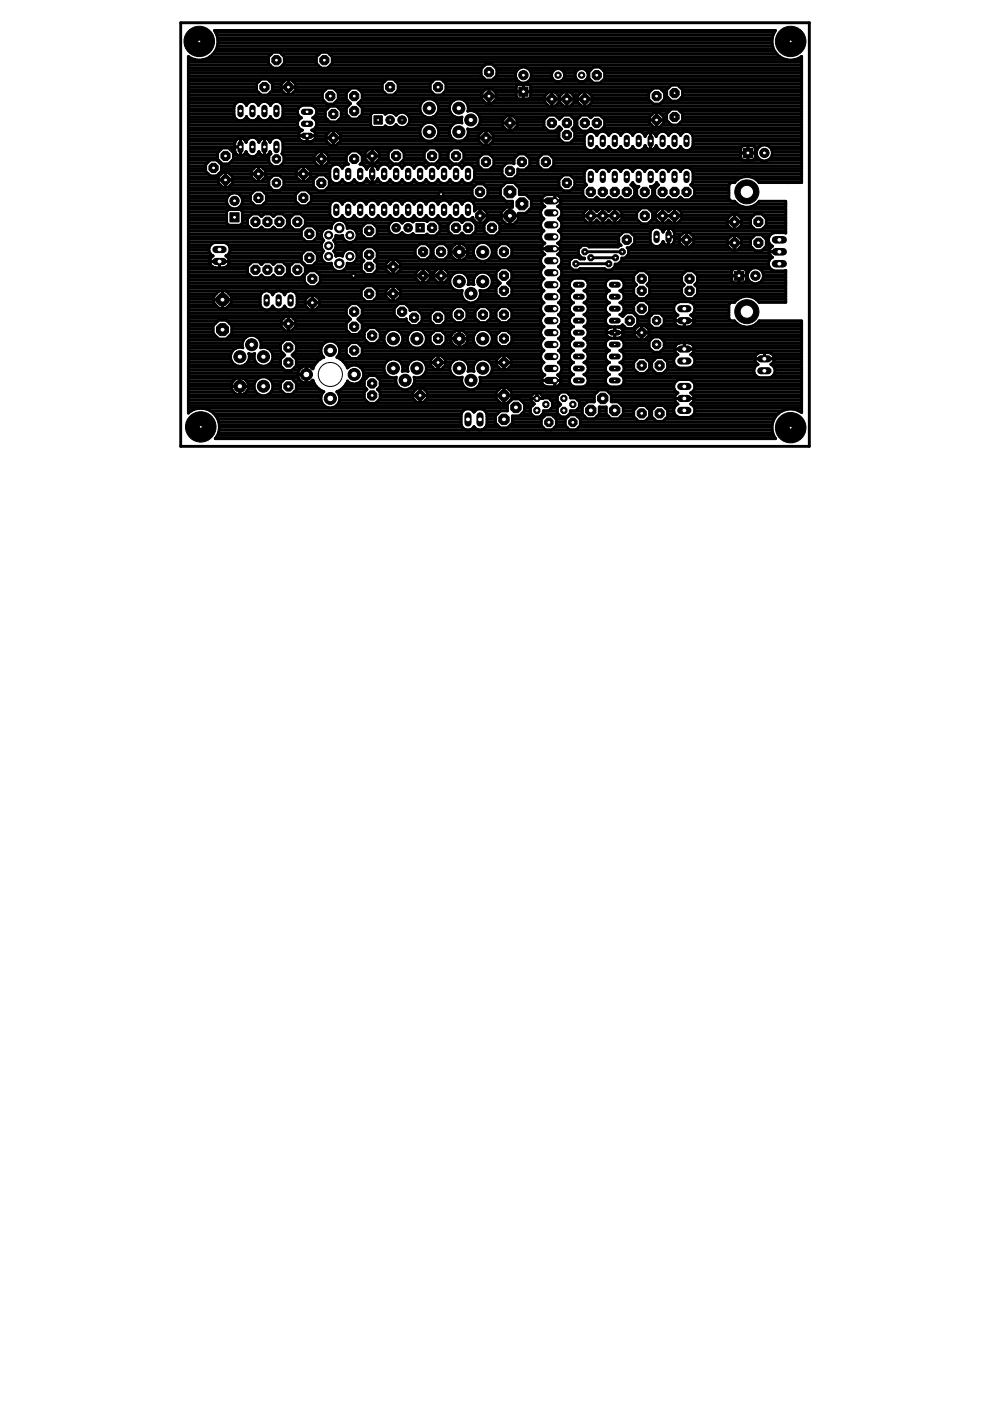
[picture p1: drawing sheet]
<svg xmlns="http://www.w3.org/2000/svg" width="210mm" height="297mm" viewBox="0 0 210 297" stroke-linecap="round" stroke-linejoin="round" font-family="sans-serif">
<g fill="#000" stroke="#000" stroke-width=".61">
<path d="M39.9 12v75.6zM39.9 12l.8 .5zM39.9 12.6h1.5zM40.7 12.5l1 .2zM41.7 12.7h1.1zM42.8 12.7l1-.2zM43.8 12.5l.9-.6zM45.4 11.2l-.7 .7zM45.5 6.5l.4 .8zM45.9 7.3l.3 1zM45.9 10.3l-.5 .9zM46.2 8.3v1z"/>
<path d="M46.2 9.3l-.3 1zM54.4 17.8v1.4zM55.4 16.8l-1 1zM39.9 19h14.5zM39.9 18.4h14.5zM39.9 17.8h14.5zM39.9 19.6h14.9zM39.9 17.3h15zM55.4 16.8h1.4zM56.8 16.8l.9 1zM56.9 12.1v1.4zM56.9 12.1l1-1z"/>
<path d="M39.9 13.2h17zM43.2 12.6h13.7zM44.5 12h12.4zM39.9 13.8h17.4zM45.1 11.5h12.4zM57.7 17.8v1.4zM57.7 19.2l-.9 1zM39.9 14.4h17.9zM57.9 11.1h1.4zM56.9 13.5l1 .9zM59.3 11.1l1 1zM57.9 14.4h1.4z"/>
<path d="M59.6 18.5v.6zM59.6 18.5h1.6zM59.6 17.8v.7zM59.6 17.8l.9-.8zM57.7 19h1.9zM57.7 18.4h1.9zM57.7 17.8h1.9zM57.3 19.6h2.8zM57.2 17.3h3zM60.3 12.1v1.4zM60.3 13.5l-1 .9zM60.5 17h.7z"/>
<path d="M61.2 17v1.5zM61.2 17h.6zM61.2 18.5h1.5zM61.2 18.5v1.5zM61.8 17l.9 .8zM62.7 17.8v.7zM62.7 18.5v.6zM62.7 19.1l-.9 .9zM67.1 12.1v1.4zM67.1 12.1l1-1zM60.3 13.2h6.8zM60.3 12.6h6.8z"/>
<path d="M60.3 12h6.8zM59.9 13.8h7.5zM59.7 11.5h8zM59.4 14.4h8.6zM68.1 11.1h1.3zM67.1 13.5l1 .9zM69.3 18.7l-1 1zM62.2 19.6h6.3zM62.7 19h6.4zM69.3 18.7h1.4zM69.4 11.1l1 1zM68.1 14.4h1.3z"/>
<path d="M70.4 12.1v1.4zM69.4 14.4l1-.9zM70.7 18.7l1 1zM71.7 19.7v1.4zM74.4 18.7l-1 1zM71.6 19.6h2zM71 19h3.1zM74.4 18.7h1.4zM75.8 18.7l1 1zM76.8 19.7v1.4zM81 17.8v1.4zM82 16.8l-1 1z"/>
<path d="M76.1 19h4.9zM62.7 18.4h18.3zM62.7 17.8h18.3zM76.7 19.6h4.7zM62.1 17.3h19.5zM82 16.8h1.4zM83.4 16.8l1 1zM84.4 17.8v1.4zM84.4 19.2l-1 1zM91.2 17.8v1.4zM92.2 16.8l-1 1zM84.4 19h6.8z"/>
<path d="M84.4 18.4h6.8zM84.4 17.8h6.8zM84 19.6h7.6zM83.9 17.3h7.8zM92.2 16.8h1.4zM93.6 16.8l1 1zM94.6 17.8v1.4zM94.6 19.2l-1 1zM102 14.6v1.4zM102 14.6l1-1zM39.9 15.5h62.1zM39.9 14.9h62.1z"/>
<path d="M39.9 16.1h62.2zM102.2 19.7l.8-.8zM69.5 14.4h32.7zM94.2 19.6h8.1zM39.9 16.7h62.8zM70.1 13.8h32.7zM94.6 19h8.3zM103 13.6h1.4zM102 16l1 1zM103 18.9h.7zM103.7 18.9v1.5zM103.7 18.9h.6z"/>
<path d="M104.3 18.9l.9 .8zM104.4 13.6l.9 1zM103 17h1.4zM105.2 19.7v.7zM105.3 14.6v1.4zM105.3 16l-.9 1zM109.3 15.6v.7zM109.6 15l-.3 .6zM105.3 16.1h4zM105.3 15.5h4zM109.5 19.4h1.5zM109.5 18.4v1z"/>
<path d="M109.5 18.2v.2zM105 19.6h4.5zM104.4 19h5.1zM94.6 18.4h14.9zM104.7 16.7h4.8zM109.6 18.1l-.1 .1zM109.6 18.1l.1-.1zM109.6 15l.4-.5zM109.3 16.3l.3 .6zM105.3 14.9h4.3zM109.7 18l.1-.1zM109.8 17.9h.1z"/>
<path d="M94 17.3h15.9zM109.9 17.9h1.1zM110 14.5l.6-.3zM109.6 16.9l.4 .5zM105.1 14.4h5.3zM110.6 14.2h.7zM110 17.4l.6 .2zM111 17.9v1.5zM111 17.9h1zM111 19.4h1.5zM111 19.4v1.6zM111.3 14.2l.6 .3z"/>
<path d="M110.6 17.6h.7zM111.9 14.5l.5 .5zM111.3 17.6l.6-.2zM112 17.9h.2zM112.2 17.9l.1 .1zM112.3 18l.1 .1zM112.4 18.1l.1 .1zM112.4 15l.2 .6zM112.4 16.9l-.5 .5zM112.5 18.2v.2zM112.5 18.4v1zM112.5 19.4v1.1z"/>
<path d="M112.6 15.6v.7zM112.6 16.3l-.2 .6zM112.5 19.6h3.8zM116.4 19.5h.6zM116.9 15.7v.5zM117.2 15.2l-.3 .5zM112.6 16.1h4.3zM117 19.5v1.5zM117 19.5h.6zM112.6 15.5h4.4zM112.5 16.7h4.6zM117.2 15.2l.3-.4z"/>
<path d="M116.9 16.2l.3 .5zM112.4 14.9h5zM117.5 14.8l.5-.2zM117.2 16.7l.3 .4zM117.6 19.5l.9 .9zM112 17.3h5.9zM118 14.6h.6zM117.5 17.1l.5 .2zM118.6 14.6l.5 .2zM118 17.3h.6zM119.1 14.8l.4 .4zM118.6 17.3l.5-.2z"/>
<path d="M119.5 15.2l.2 .5zM119.5 16.7l-.4 .4zM117.7 19.6h1.8zM119.5 19.5h.7zM119.7 15.7v.5zM119.7 16.2l-.2 .5zM120.2 19.5v1.5zM120.2 19.5h.6zM120.8 19.5l.9 .9zM121.9 15.7v.5zM122.2 15.2l-.3 .5zM119.7 16.1h2.2z"/>
<path d="M119.6 15.5h2.4zM119.5 16.7h2.6zM122.2 15.2l.3-.4zM121.9 16.2l.3 .5zM119.3 14.9h3.1zM122.5 14.8l.5-.2zM122.2 16.7l.3 .4zM118.7 17.3h4.2zM123 14.6h.6zM122.5 17.1l.5 .2zM120.9 19.6h2.4zM123.4 19.5h.6z"/>
<path d="M123.6 14.6l.5 .2zM123 17.3h.6zM124 19.5v1.5zM124 19.5h.6zM124.1 14.8l.4 .4zM123.6 17.3l.5-.2zM124.5 15.2l.2 .5zM124.5 16.7l-.4 .4zM124.6 19.5l.9 .9zM124.7 15.7v.5zM124.7 16.2l-.2 .5zM124.9 15.2v1.4z"/>
<path d="M125.8 14.2l-.9 1zM124.7 16.1h.2zM124.6 15.5h.3zM124.5 16.7h.4zM124.2 14.9h1zM123.7 17.3h1.8zM111.5 14.4h14.2zM125.8 14.2h1.4zM124.9 16.6l.9 1zM127.2 14.2l1 1zM125.8 17.6h1.4zM128.2 15.2v1.4z"/>
<path d="M128.2 16.6l-1 1zM137.5 19.7l1-1zM124.7 19.6h13zM112.5 19h25.8zM138.5 18.7h1.4zM139.9 18.7l1 1zM140.9 19.7v1.4zM141.4 19l.9-.9zM140.8 19.6h.6zM140.2 19h1.2zM112.5 18.4h29.5zM142.3 18.1h1.4z"/>
<path d="M143.7 18.1l1 .9zM144.7 19v1.4zM163.7 8.3v1zM164 7.3l-.3 1zM46.2 9.2h117.5zM46.2 8.6h117.5zM46.1 8h117.7zM46.1 9.7h117.7zM46 7.4h117.9zM163.7 9.3l.3 1zM164.4 6.5l-.4 .8zM45.9 10.3h118.1z"/>
<path d="M45.7 6.9h118.5zM45.6 10.9h118.7zM45.5 6.5h118.9zM164 10.3l.5 .9zM69.8 11.5h94.9zM164.5 11.2l.7 .7zM70.4 12h95zM165.2 11.9l.9 .6zM70.4 12.6h96.3zM166.1 12.5l1 .2zM167.1 12.7h1zM168.1 12.7l1-.2z"/>
<path d="M169.1 12.5l.9-.5zM144.7 19.6h25.3zM144.6 19h25.4zM144.1 18.4h25.9zM94.6 17.8h75.4zM127.6 17.3h42.4zM128.2 16.7h41.8zM128.2 16.1h41.8zM128.2 15.5h41.8zM127.9 14.9h42.1zM127.3 14.4h42.7zM104.5 13.8h65.5z"/>
<path d="M70.4 13.2h99.6zM168.5 12.6h1.5zM43.6 34.9v1.4zM43.6 34.9l1-1zM39.9 36.3h3.7zM39.9 35.7h3.7zM39.9 35.2h3.7zM39.9 34.6h4zM39.9 36.9h4.3zM39.9 34h4.6zM44.6 33.9h1.4zM43.6 36.3l1 1z"/>
<path d="M46 33.9l.9 1zM44.6 37.3h1.4zM46.1 32.4v1.4zM47.1 31.4l-1 1zM39.9 33.4h6.2zM39.9 32.8h6.2zM39.9 32.3h6.3zM46.3 38.1v.7zM46.3 38.1h1.5zM46.3 37.5v.6zM46.3 37.5l.9-.9zM39.9 38.6h6.4z"/>
<path d="M39.9 38h6.4zM39.9 37.5h6.5zM46 34h.4zM39.9 39.2h6.8zM39.9 31.7h6.9zM46.4 36.9h.5zM46.9 34.9v1.4zM46.9 36.3l-.9 1zM46.6 34.6h.3zM47.1 31.4h1.4zM46.1 33.8l1 .9zM46.3 38.8l.9 .9z"/>
<path d="M47.2 36.6h.6zM47.8 36.6v1.5zM47.8 36.6h.7zM47.8 38.1h1.5zM47.8 38.1v1.6zM47.2 39.7h.6zM48.5 36.6l.8 .9zM47.8 39.7h.7zM48.5 31.4l1 1zM47.1 34.7h1.4zM49.3 37.5v.6zM49.3 38.1v.7z"/>
<path d="M49.3 38.8l-.8 .9zM49.5 32.4v1.4zM49.5 33.8l-1 .9zM49.6 22.6v1.9zM49.8 22.1l-.2 .5zM39.9 24.2h9.7zM39.9 23.6h9.7zM39.9 23h9.7zM39.9 22.4h9.8zM39.9 24.7h9.8zM49.8 31.2v.7zM49.8 31.2h1.2z"/>
<path d="M49.8 30.4v.8zM49.8 30.2v.2zM48.8 31.7h1zM39.9 31.1h9.9zM39.9 30.5h9.9zM49.8 31.9v.2zM49.8 30v.2zM49.6 24.5l.2 .5zM50.2 21.7l-.4 .4zM49.8 32.1v.2zM50 29.9l-.2 .1zM49.4 32.3h.4z"/>
<path d="M39.9 30h10zM49.8 32.3l.2 .2zM50.1 29.7l-.1 .2zM50 32.5l.1 .1zM50.2 29.6l-.1 .1zM39.9 21.9h10.2zM39.9 25.3h10.3zM50.1 32.6l.1 .1zM50.2 29.6l.2-.1zM49.8 25l.4 .4zM50.2 21.7l.5-.2zM49.5 32.8h.8z"/>
<path d="M50.2 32.7l.2 .2zM50.4 29.5l.1-.1zM50.4 32.9l.1 .1zM50.5 29.4l.2-.1zM39.9 29.4h10.6zM50.5 33h.2zM50.7 29.3h.2zM50.2 25.4l.5 .2zM50.7 21.5h.6zM50.7 33h.2zM51 29.3v1.9zM51 31.2v1.8z"/>
<path d="M51.1 29.3h.2zM51.3 29.3l.2 .1zM51.1 33h.2zM50.7 25.6h.6zM51.3 21.5l.5 .2zM51.5 29.4l.1 .1zM51.3 33h.2zM51.6 29.5l.2 .1zM51.5 33l.1-.1zM51.8 29.6l.1 .1zM51.6 32.9l.2-.2zM51.3 25.6l.5-.2z"/>
<path d="M51.8 21.7l.4 .4zM51.9 29.7l.1 .2zM51.8 32.7l.1-.1zM52 29.9l.1 .1zM52 32.5l-.1 .1zM52.1 30l.1 .2zM52.1 32.3l-.1 .2zM52.2 25l-.4 .4zM52.2 22.1l.1 .3zM52.4 29.7l-.2 .5zM52.2 32.1l-.1 .2zM52.4 22.1l-.1 .3z"/>
<path d="M52.3 24.7l-.1 .3zM52.1 30h.2zM52.4 29.7l.3-.4zM52.2 32.1l.2 .5zM52.7 21.7l-.3 .4zM52.3 24.7l.1 .3zM51.7 32.8h.9zM51.9 21.9h.7zM51.8 25.3h.9zM51.5 29.4h1.2zM52.7 29.3l.6-.2zM52.4 32.6l.3 .4z"/>
<path d="M52.7 21.7l.6-.2zM52.4 25l.3 .4zM53.3 29.1h.5zM52.7 33l.6 .2zM53.3 21.5h.5zM52.7 25.4l.6 .2zM53.3 36.9v.6zM53.3 36.9h1.5zM53.3 36.2v.7zM54.2 35.3l-.9 .9zM49.3 37.5h4zM48.7 36.9h4.6z"/>
<path d="M46.9 36.3h6.4zM46.9 35.7h6.9zM53.8 29.1l.5 .2zM53.3 33.2h.5zM53.8 21.5l.5 .2zM53.3 25.6h.5zM49.3 38h4.5zM53.3 37.5l.9 .9zM54.2 35.3h.6zM54.3 29.3l.4 .4zM53.8 33.2l.5-.2zM54.3 21.7l.4 .4z"/>
<path d="M53.8 25.6l.5-.2zM54.7 29.7l.2 .5zM54.7 32.6l-.4 .4zM54.7 22.1l.1 .3zM54.7 25l-.4 .4zM54.8 36.9v1.5zM54.2 38.4h.6zM54.8 35.3v1.6zM54.8 35.3h.6zM54.8 36.9h1.5zM54.9 22.1l-.1 .3zM54.8 24.7l-.1 .3z"/>
<path d="M54.9 30v.2zM54.9 32.1l-.2 .5zM55.3 21.7l-.4 .4zM54.8 24.7l.1 .3zM55 29.9l-.1 .1zM54.9 32.1v.2zM54.8 30h.2zM55.1 29.7l-.1 .2zM54.9 32.3l.1 .2zM55.3 29.6l-.2 .1zM55 32.5l.1 .1zM54.4 21.9h.7z"/>
<path d="M54.3 25.3h.9zM55.3 29.6l.1-.1zM55.1 32.6l.2 .1zM55.3 21.7l.5-.2zM54.9 25l.4 .4zM39.9 20.1h15.5zM54.4 19.2l1 1zM54.4 32.8h1zM54.8 38.4h.6zM55.4 35.3l.9 .9zM55.4 29.5l.2-.1zM55.3 32.7l.1 .2z"/>
<path d="M55.6 29.4l.2-.1zM55.4 32.9l.2 .1zM54.3 29.4h1.3zM55.8 29.3h.2zM55.6 33h.2zM55.8 21.5h.5zM55.3 25.4l.5 .2zM55.8 33h.2zM56.1 29.3v1.9zM56.1 31.2v1.8zM56.2 29.3h.1zM56.3 36.2v.7z"/>
<path d="M56.3 36.9v.6zM56.3 37.5l-.9 .9zM56.3 29.3l.2 .1zM56.2 33h.1zM56.3 21.5l.5 .2zM55.8 25.6h.5zM56.5 29.4l.2 .1zM56.3 33h.2zM56.7 29.5l.2 .1zM56.5 33l.2-.1zM55.4 20.2h1.4zM56.8 21.7l.4 .4z"/>
<path d="M56.3 25.6l.5-.2zM56.9 29.6l.1 .1zM56.7 32.9l.2-.2zM57 38.1v1.3zM57 38.1l.9-.9zM57 29.7l.1 .2zM57 33v1.4zM57 33l.4-.4zM56.9 32.7l.1-.1zM48.9 39.2h8.1zM49.3 38.6h7.7zM49.3 34h7.7z"/>
<path d="M49.5 33.4h7.5zM55.8 38h1.3zM57.1 29.9l.1 .1zM57.1 32.5l-.1 .1zM57.2 30l.1 .2zM57.2 32.3l-.1 .2zM48.7 34.6h8.5zM56.7 32.8h.5zM57.2 22.1l.1 .3zM57.2 25l-.4 .4zM57.4 29.7l-.1 .5zM57.3 32.1l-.1 .2z"/>
<path d="M57.4 22.1l-.1 .3zM57.3 24.7l-.1 .3zM39.9 39.8h17.4zM57.1 30h.2zM57.4 29.7l.4-.4zM57.3 32.1l.1 .5zM57.8 21.7l-.4 .4zM57.3 24.7l.1 .3zM56.3 37.5h1.4zM57 21.9h.7zM46.9 35.2h10.9zM56.9 25.3h.9z"/>
<path d="M56.5 29.4h1.3zM57.8 29.3l.5-.2zM57.8 21.7l.5-.2zM57.4 25l.4 .4zM57.9 37.2h1.4zM57 34.4l.9 .9zM58.3 29.1h.6zM58.3 21.5h.6zM57.8 25.4l.5 .2zM58.9 29.1l.5 .2zM58.9 21.5l.5 .2zM58.3 25.6h.6z"/>
<path d="M59.3 37.2l.9 .9zM57.9 35.3h1.4zM59.4 29.3l.4 .4zM59.4 21.7l.4 .4zM58.9 25.6l.5-.2zM59.8 29.7l.2 .5zM59.8 32.6l.4 .4zM59.8 22.1l.2 .5zM59.8 25l-.4 .4zM60 30.2v1.9zM60 32.1l-.2 .5zM60 22.6v1.9z"/>
<path d="M60 24.5l-.2 .5zM60.2 38.1v1.3zM60.2 39.4l-.9 1zM60.2 33v1.4zM60.2 34.4l-.9 .9zM59.6 19.1l.9 .9zM60.5 20h.7zM61.2 20h.6zM62.8 36.9v.6zM62.8 36.9h1.5zM62.8 36.2v.7zM63.7 35.3l-.9 .9z"/>
<path d="M59.5 37.5h3.3zM56.3 36.9h6.5zM56.3 36.3h6.5zM63.1 23.4v.6zM63.3 22.9l-.2 .5zM63.1 26v.5zM63.3 25.5l-.2 .5zM39.9 26.5h23.2zM60 23.6h3.1zM39.9 25.9h23.2zM60 24.2h3.2zM63.2 28.8h1.9z"/>
<path d="M63.3 28.5l-.1 .2zM39.9 28.8h23.3zM60 23h3.2zM63.2 28.9l.1 .2zM63.3 28.3v.2zM63.1 24l.2 .5zM63.3 22.9l.4-.4zM63.1 26.5l.2 .5zM63.3 25.5l.4-.4zM55.8 35.7h7.5zM63.3 29.1v.2zM63.4 28.2l-.1 .1z"/>
<path d="M60.1 38h3.2zM39.9 27.1h23.4zM39.9 28.2h23.5zM59.4 29.4h4zM63.3 29.3l.1 .1zM63.5 28l-.1 .2zM59.4 25.3h4zM63.4 29.4l.1 .2zM63.5 28l.1-.1zM59.9 24.7h3.7zM63.5 29.6l.1 .1zM63.6 27.9l.2-.2z"/>
<path d="M63.3 24.5l.4 .4zM63.7 22.5l.5-.2zM63.3 27l.4 .4zM63.7 25.1l.2-.1zM62.8 37.5l.9 .9zM63.7 35.3h.6zM63.6 29.7l.2 .1zM63.8 27.7h.2zM63.7 24.9l.2 .1zM59.9 22.4h4zM63.8 29.8l.2 .1zM64 27.7l.1-.1z"/>
<path d="M39.9 27.6h24.1zM59.9 30h4.2zM63.7 27.4l.4 .2zM64 29.9l.2 .1zM64.2 22.3h1.8zM64.3 36.9v1.5zM63.7 38.4h.6zM64.3 35.3v1.6zM64.3 35.3h.6zM64.3 36.9h1.5zM64.2 30h.1zM64.3 38.4h.6z"/>
<path d="M64.9 35.3l.9 .9zM65.1 28.8h1.9zM65.1 28.8v1.2zM64.3 30h.8zM65.8 36.2v.7zM65.8 36.9v.6zM64.9 38.4l.9-.9zM65.1 30h.8zM66 22.3l.5 .2zM65.9 30h.2zM66.1 27.6l.1 .1zM66.2 27.7h.2z"/>
<path d="M66.1 30l.1-.1zM66.3 25l.2 .1zM66.4 27.7l.2 .2zM66.2 29.9l.2-.1zM66.4 38.1v1.4zM66.4 38.1l1-1zM60.2 39.2h6.2zM60.2 38.6h6.2zM65.3 38h1.2zM66.5 22.5l.4 .4zM66.3 25l.2-.1zM66.5 25.1l.4 .4z"/>
<path d="M66.1 27.6l.4-.2zM66.6 27.9l.1 .1zM66.4 29.8l.2-.1zM66.6 33.7v.6zM66.6 33.7h1.5zM66.6 33.1v.6zM67.5 32.2l-.9 .9zM60.2 34h6.4zM60.2 33.4h6.4zM66.7 28l.1 .2zM66.7 29.6l-.1 .1zM59.9 39.8h6.8z"/>
<path d="M66.8 28.2l.1 .1zM66.8 29.4l-.1 .2zM60 34.6h6.8zM60 32.8h6.8zM66.9 28.3l.1 .2zM66.9 29.3l-.1 .1zM66.9 22.9l.2 .5zM66.5 24.9l.4-.4zM66.9 25.5l.2 .5zM66.5 27.4l.4-.4zM67 28.5v.2zM67 29.1l-.1 .2z"/>
<path d="M67 28.9v.2zM65.8 37.5h1.3zM67.1 23.4v.6zM67.1 24l-.2 .5zM67.1 26v.5zM67.1 26.5l-.2 .5zM59.4 35.2h8zM59.9 32.3h7.5zM67.4 37.1h1.4zM66.6 34.3l.9 .9zM67.5 32.2h.6zM68.1 33.7v1.5z"/>
<path d="M67.5 35.2h.6zM68.1 32.2v1.5zM68.1 32.2h.6zM68.1 33.7h1.6zM68.3 19.7v1.4zM39.9 20.7h28.4zM56.8 20.1h11.5zM39.9 21.3h28.7zM68.1 35.2h.6zM68.7 32.2l1 .9zM68.8 37.1l1 1zM69 23.5v1.4z"/>
<path d="M70 22.5l-1 1zM66.7 24.7h2.3zM67.1 24.2h1.9zM67.1 23.6h1.9zM69.2 29.3v.6zM69.2 29.3h1.5zM69.2 28.6v.7zM70 27.7l-.8 .9zM66.8 29.4h2.4zM67 28.8h2.2zM59.5 21.9h9.7zM66.1 30h3.1z"/>
<path d="M68.3 21.1l1 1zM66.8 25.3h2.6zM67 23h2.4zM66.8 28.2h2.8zM69.7 33.1v.6zM69.7 33.7v.6zM68.7 35.2l1-.9zM60 30.5h9.8zM69.8 38.1v1.4zM68.8 40.4l1-.9zM69.9 35.9v1.9zM70.1 35.4l-.2 .5z"/>
<path d="M69.2 37.5h.7zM65.8 36.9h4.1zM65.8 36.3h4.1zM70 22.5h1.4zM69 24.9l1 1zM69.7 38h.3zM65.3 35.7h4.7zM69.2 29.9l.8 .9zM70 27.7h.7zM69.9 37.8l.2 .5zM70.1 35.4l.4-.3zM68.8 35.2h1.6z"/>
<path d="M69.8 38.6h.6zM70.1 38.3l.4 .4zM70.5 35.1l.5-.3zM70.7 29.3v1.5zM70 30.8h.7zM70.7 27.7v1.6zM70.7 27.7h.6zM70.7 29.3h1.5zM69.3 22.1h1.4zM70.5 38.7l.5 .2zM71 34.8h.6zM70.7 30.8h.6z"/>
<path d="M71.3 27.7l.9 .9zM71.4 22.5l.9 1zM70 25.9h1.4zM71 38.9h.6zM71.6 34.8l.5 .3zM71.7 21.1l-1 1zM71.6 38.9l.5-.2zM72.1 35.1l.4 .3zM72.2 28.6v.7zM72.2 29.3v.6zM71.3 30.8l.9-.9zM72.3 23.5v1.4z"/>
<path d="M72.3 24.9l-.9 1zM72.5 38.3l-.4 .4zM72.5 35.4l.1 .3zM72.7 35.4l-.1 .3zM72.6 38.1l-.1 .2zM72.7 35.4l.4-.3zM72.6 38.1l.1 .2zM72.2 35.2h.8zM72.2 38.6h.8zM73.1 35.1l.5-.3zM72.7 38.3l.4 .4zM73.4 33v1.4z"/>
<path d="M73.4 33l1-1zM73.4 19.7v1.4zM73.4 22.9v1.3zM73.4 22.9l.9-.9zM69.7 34h3.7zM69.7 33.4h3.7zM72.3 24.2h1.1zM72.3 23.6h1.1zM71.9 23h1.5zM71.7 20.7h1.7zM71.7 20.1h1.7zM73.6 34.8h.3z"/>
<path d="M73.1 38.7l.5 .2zM69.4 32.8h4.2zM69.4 34.6h4.2zM71.5 21.3h2.2zM66.3 22.4h7.6zM73.4 34.4l.5 .4zM72.3 24.7h1.6zM73.6 38.9h.5zM68.8 32.3h5.4zM70.9 21.9h3.3zM73.4 21.1l.9 .9zM74.4 32h1.4z"/>
<path d="M73.4 24.2l1 1zM74.1 38.9l.5-.2zM75 38.3l-.4 .4zM75.1 38.1l-.1 .2zM75.1 38.1l.1 .2zM74.7 38.6h.8zM75.2 38.3l.4 .4zM75.8 32l1 1zM74.4 25.2h1.4zM75.9 22l.9 .9zM75.6 38.7l.5 .2zM76.3 34.8h.3z"/>
<path d="M76.6 34.8l.6 .3zM76.1 38.9h.5zM76.8 33v1.4zM76.3 34.8l.5-.4zM76.8 21.1l-.9 .9zM76.8 22.9v1.3zM76.8 24.2l-1 1zM77.2 35.1l.3 .3zM76.6 38.9l.6-.2zM77.4 33.1v.6zM77.4 33.1h1.5zM77.4 32.4v.7z"/>
<path d="M77.4 32.4l.9-.9zM76.8 33.4h.6zM76.6 32.8h.8zM77.5 35.4l.2 .5zM77.5 38.3l-.3 .4zM76 32.3h1.6zM76.8 34h.9zM77.8 35.8l-.1 .1zM77.7 37.8l-.2 .5zM77.9 35.6l-.1 .2zM77.7 37.8l.1 .2zM77.7 38h.1z"/>
<path d="M77.7 35.7h.1zM78 35.4l-.1 .2zM77.8 38l.1 .2zM78.1 35.3l-.1 .1zM77.9 38.2l.1 .1zM78.1 35.3l.2-.1zM78 38.3l.1 .2zM60 31.7h18.1zM78.3 35.2l.1-.1zM78.1 38.5l.2 .1zM76.6 34.6h1.7zM77.4 33.7l.9 .9z"/>
<path d="M78.3 31.5h.6zM77.3 35.2h1zM77.2 38.6h1.2zM78.4 35.1l.2-.1zM78.3 38.6l.1 .1zM78.6 24.4v2.1zM78.7 24.2l-.1 .2zM67.1 26.5h11.5zM67.1 25.9h11.5zM71.9 25.3h6.7zM76.3 24.7h2.3zM78.6 35h.2z"/>
<path d="M78.4 38.7h.2zM78.6 26.5l.1 .2zM78.7 24.2l.2-.2zM76.8 24.2h1.9zM78.6 38.7l.2 .1zM78.7 26.7l.2 .2zM78.9 24l.3-.1zM78.9 31.5v1.6zM78.9 31.5h.6zM78.9 33.1h1.5zM78.9 33.1v1.5zM78.3 34.6h.6z"/>
<path d="M78.9 35v1.9zM78.9 36.9v1.9zM79 35h.2zM78.9 26.9l.3 .2zM79.2 23.9h2zM79.2 35l.2 .1zM79 38.8l.2-.1zM79.4 35.1l.2 .1zM79.2 38.7h.2zM79.5 31.5l.9 .9zM78.9 34.6h.6zM79.6 35.2l.1 .1z"/>
<path d="M79.4 38.7l.2-.1zM79.7 35.3l.1 .1zM79.6 38.6l.1-.1zM79.8 35.4l.2 .2zM79.7 38.5l.1-.2zM80 35.6l.1 .2zM80 38.2l-.2 .1zM80.1 35.8v.1zM80.1 38l-.1 .2zM80.3 35.4l-.2 .5zM80.1 37.8v.2zM80 38h.2z"/>
<path d="M80 35.7h.2zM80.3 35.4l.4-.3zM80.1 37.8l.2 .5zM80.4 32.4v.7zM80.4 33.1v.6zM80.4 33.7l-.9 .9zM79.5 35.2h1.1zM79.5 38.6h1.1zM80.7 35.1l.5-.3zM80.3 38.3l.4 .4zM81.2 34.8h.5zM80.7 38.7l.5 .2z"/>
<path d="M79.2 27.1h2zM81.2 23.9l.3 .1zM81.2 27.1l.3-.2zM81.5 24l.2 .2zM81.7 26.7l-.2 .2zM81.7 24.2l.1-.1zM81.7 34.8l.5 .3zM81.2 38.9h.5zM81.8 24.1l.6-.2zM81.7 26.7l.1 .1zM76.8 20.1h5.2zM81 19.2l1 1z"/>
<path d="M82.2 35.1l.4 .3zM81.7 38.9l.5-.2zM82.3 32.4v1.4zM83.3 31.4l-1 1zM80.4 33.4h1.9zM80.4 32.8h1.9zM82.4 23.9h.6zM81.8 26.8l.6 .3zM80.3 32.3h2.1zM80.1 34h2.4zM82.6 35.4l.1 .3zM82.6 38.3l-.4 .4z"/>
<path d="M82.8 35.4l-.1 .3zM82.7 38.1l-.1 .2zM82.8 35.4l.4-.3zM82.7 38.1l.1 .2zM79.7 31.7h3.3zM83 23.9l.6 .2zM82.4 27.1h.6zM82.3 35.2h.8zM79.6 34.6h3.5zM82.3 38.6h.8zM83.2 35.1l.5-.3zM82.8 38.3l.4 .4z"/>
<path d="M83.3 31.4h1.4zM82.3 33.8l1 .9zM82 20.2h1.4zM83.6 24.1l.4 .4zM83 27.1l.6-.3zM83.7 34.8h.6zM83.2 38.7l.5 .2zM84 24.5l.4-.4zM84 26.4l-.4 .4zM84.3 34.8l.5 .3zM83.7 38.9h.6zM83.7 24.2h.6z"/>
<path d="M84.4 24.1l.5-.2zM84 26.4l.4 .4zM84.7 31.4l1 1zM83.3 34.7h1.4zM84.8 35.1l.4 .3zM84.3 38.9l.5-.2zM84.9 23.9h.7zM84.4 26.8l.5 .3zM85.2 35.4l.1 .3zM85.2 38.3l-.4 .4zM85.4 35.4l-.1 .3zM85.3 38.1l-.1 .2z"/>
<path d="M85.4 35.4l.4-.3zM85.3 38.1l.1 .2zM85.6 23.9l.6 .2zM84.9 27.1h.7zM84.9 35.2h.8zM85.7 32.4v1.4zM84.7 34.7l1-.9zM84.9 38.6h.8zM85.8 35.1l.5-.3zM85.4 38.3l.4 .4zM86.2 24.1l.4 .5zM85.6 27.1l.6-.3z"/>
<path d="M86.3 34.8h.5zM85.8 38.7l.5 .2zM86.6 24.6l.3 .5zM86.6 26.4l-.4 .4zM86.8 34.8l.5 .3zM86.3 38.9h.5zM86.9 25.1v.7zM86.9 25.8l-.3 .6zM87.3 35.1l.4 .3zM86.8 38.9l.5-.2zM87.7 35.4l.1 .3zM87.7 38.3l-.4 .4z"/>
<path d="M87.9 35.4l-.1 .3zM87.8 38.1l-.1 .2zM87.9 35.4l.4-.3zM87.8 38.1l.1 .2zM87.4 35.2h.8zM87.4 38.6h.8zM88.3 35.1l.5-.3zM87.9 38.3l.4 .4zM88.8 34.8h.5zM88.3 38.7l.5 .2zM89 27.6v.7zM89.3 26.8l-.3 .8z"/>
<path d="M89 22.6v.7zM89.3 21.8l-.3 .8zM71.8 28.2h17.2zM66.2 27.6h22.8zM76.8 23h12.2zM76.4 22.4h12.7zM76.8 23.6h12.3zM72.2 28.8h17zM66.9 27.1h22.3zM76 21.9h13.3zM89.9 26.3l-.6 .5zM89 28.3l.3 .8z"/>
<path d="M89.3 21.8l.6-.5zM89 23.3l.3 .8zM89.3 34.8l.6 .3zM88.8 38.9h.5zM86.3 24.2h3.2zM72.2 29.4h17.4zM86.5 26.5h3.2zM89.9 35.1l.3 .3zM89.3 38.9l.6-.2zM76.6 21.3h13.3zM89.9 26.3l.7-.3zM89.3 29.1l.6 .5z"/>
<path d="M89.9 21.3l.7-.3zM89.3 24.1l.6 .5zM89.9 32.4v1.4zM90.9 31.4l-1 1zM85.7 33.4h4.2zM85.7 32.8h4.2zM85.6 32.3h4.4zM85.4 34h4.8zM86.7 24.7h3.5zM90.2 35.4l.1 .3zM90.2 38.3l-.3 .4zM90.4 35.4l-.1 .3z"/>
<path d="M90.3 38.1l-.1 .2zM90.4 35.4l.4-.3zM90.3 38.1l.1 .2zM90.6 26h.8zM89.9 29.6l.7 .3zM90.6 21h.8zM89.9 24.6l.7 .3zM85 31.7h5.6zM89.9 35.2h.8zM84.9 34.6h5.8zM89.9 38.6h.9zM90.8 35.1l.5-.3z"/>
<path d="M90.4 38.3l.4 .4zM90.9 31.4h1.4zM89.9 33.8l1 .9zM91.3 34.8h.6zM90.8 38.7l.5 .2zM91.4 26l.7 .3zM90.6 29.9h.8zM91.4 21l.7 .3zM90.6 24.9h.8zM91.9 34.8l.5 .3zM91.3 38.9h.6zM92.1 26.3l.6 .5z"/>
<path d="M91.4 29.9l.7-.3zM92.1 21.3l.6 .5zM91.4 24.9l.7-.3zM91.2 19.2l1 1zM83.4 20.1h8.8zM92.3 31.4l1 1zM90.9 34.7h1.4zM92.4 35.1l.4 .3zM91.9 38.9l.5-.2zM92.7 26.8l.3 .8zM92.7 29.1l-.6 .5zM92.7 21.8l.3 .8z"/>
<path d="M92.7 24.1l-.6 .5zM92.8 35.4l.1 .3zM92.8 38.3l-.4 .4zM93 35.4l-.1 .3zM92.9 38.1l-.1 .2zM93 35.4l.4-.3zM92.9 38.1l.1 .2zM93 27.6v.7zM93 28.3l-.3 .8zM93 22.6v.7zM93 23.3l-.3 .8zM93.3 32.4v1.4z"/>
<path d="M93.3 33.8l-1 .9zM92.5 38.6h.8zM92.5 35.2h.8zM93.4 35.1l.5-.3zM93 38.3l.4 .4zM92.2 20.2h1.4zM93.9 34.8h.5zM93.4 38.7l.5 .2zM94.4 34.8l.5 .3zM93.9 38.9h.5zM94.9 35.1l.4 .3zM94.4 38.9l.5-.2z"/>
<path d="M95 32.4v1.4zM96 31.4l-1 1zM93.3 33.4h1.7zM93.3 32.8h1.7zM93.2 32.3h1.9zM93 34h2.2zM95.3 27.6v.7zM95.6 26.8l-.3 .8zM95.3 22.6v.7zM95.6 21.8l-.3 .8zM95.3 35.4l.1 .3zM95.3 38.3l-.4 .4z"/>
<path d="M93 28.2h2.3zM93 27.6h2.3zM93 23h2.3zM92.9 22.4h2.5zM95.5 35.4l-.1 .3zM95.4 38.1l-.1 .2zM92.9 23.6h2.5zM92.8 28.8h2.7zM92.8 27.1h2.7zM95.5 35.4l.4-.3zM95.4 38.1l.1 .2zM92.7 21.9h2.9z"/>
<path d="M96.2 26.3l-.6 .5zM95.3 23.3l.3 .8zM95.6 21.8l.6-.5zM95.3 28.3l.3 .8zM92.6 31.7h3.1zM92.6 24.2h3.1zM95 38.6h.8zM95 35.2h.8zM92.5 34.6h3.3zM95.9 35.1l.5-.3zM95.5 38.3l.4 .4zM92.4 29.4h3.5z"/>
<path d="M92.4 26.5h3.5zM96 31.4h1.4zM95 33.8l1 .9zM96.2 26.3l.7-.3zM95.6 24.1l.6 .5zM96.2 21.3l.7-.3zM95.6 29.1l.6 .5zM92.2 21.3h4zM96.4 34.8h.6zM95.9 38.7l.5 .2zM91.8 24.7h4.7zM96.9 26h.8z"/>
<path d="M96.2 24.6l.7 .3zM96.9 21h.8zM96.2 29.6l.7 .3zM97 34.8l.5 .3zM96.4 38.9h.6zM97.4 31.4l1 1zM96 34.7h1.4zM97.5 35.1l.4 .3zM97 38.9l.5-.2zM97.7 26l.2 .1zM96.9 24.9h.8zM97.7 21l.7 .3z"/>
<path d="M96.9 29.9h.8zM97.9 25.1v.7zM97.9 24.8v.3zM97.9 35.4l.1 .3zM97.9 38.3l-.4 .4zM86.9 25.3h11zM86.8 25.9h11.1zM97.9 25.8v.3zM97.7 24.9l.2-.1zM98.1 35.4l-.1 .3zM98 38.1l-.1 .2zM98.1 35.4l.3-.3z"/>
<path d="M98 38.1l.1 .2zM98.4 32.4v1.4zM98.4 33.8l-1 .9zM97.6 38.6h.8zM97.6 35.2h.8zM98.4 21.3l.6 .5zM97.7 29.9l.7-.3zM98.4 35.1l.6-.3zM98.1 38.3l.3 .4zM99 34.8h.5zM98.4 38.7l.6 .2zM99 21.8l.3 .8z"/>
<path d="M98.4 29.6l.6-.5zM99.2 23.6l.2-.1zM99.2 27.3l.1 .3zM99.3 22.6v.7zM99.3 23.3l-.1 .3zM99.3 27.6v.7zM99.3 28.3l-.3 .8zM99.4 23.5h.8zM99.2 27.3l.2 .1zM99.5 34.8l.5 .3zM99 38.9h.5zM100 35.1l.4 .3z"/>
<path d="M99.5 38.9l.5-.2zM100.1 40l1-1zM100.2 23.5l.7 .3zM99.4 27.4h.8zM69.5 39.8h30.8zM100.4 35.4l.2 .5zM100.4 38.3l-.4 .4zM100.6 35.9v1.9zM100.6 37.8l-.2 .5zM69.8 39.2h31.1zM100.9 23.8l.6 .5zM100.2 27.4l.7-.3z"/>
<path d="M101.1 39h1.4zM101.4 33.6v1.4zM101.4 33.6l.9-.9zM97.6 34.6h3.8zM98.1 34h3.3zM100.1 35.2h1.4zM101.5 24.3l.3 .8zM100.9 27.1l.6-.5zM101.5 29.3v.6zM101.5 29.3h1.5zM101.5 28.6v.7zM102.4 27.7l-.9 .9z"/>
<path d="M98.7 29.4h2.8zM99.1 28.8h2.4zM72.1 30h29.5zM98.4 33.4h3.2zM101.8 25.1v.7zM101.8 25.8l-.3 .8zM99.3 28.2h2.6zM100.5 35.7h1.6zM102.2 20.4v.6zM102.2 20.4h1.5zM102.2 19.7v.7zM71.5 30.5h30.7z"/>
<path d="M76.8 20.7h25.4zM93.6 20.1h8.6zM98.4 32.8h3.8zM102.3 32.7h1.4zM101.4 35l.9 1zM101.5 29.9l.9 .9zM102.4 27.7h.6zM98.4 21.3h4zM102.5 39l.9 1zM99 21.9h4zM103 29.3v1.5zM102.4 30.8h.6z"/>
<path d="M103 27.7v1.6zM103 27.7h.7zM103 29.3h1.6zM102.2 21l.8 .9zM103.4 40v1.4zM103 30.8h.7zM103.7 27.7l.9 .9zM103.7 20.4v1.5zM103 21.9h.7zM103.7 20.4h1.5zM103.7 32.7l1 .9zM102.3 36h1.4z"/>
<path d="M103.7 21.9h.6zM104.6 28.6v.7zM104.6 29.3v.6zM104.6 29.9l-.9 .9zM104.7 33.6v1.4zM104.7 35l-1 1zM105.2 20.4v.6zM105.2 21l-.9 .9zM106.1 39.9l1.2-1.2zM103.2 39.8h3zM106.4 35.5v1.4zM106.4 35.5l1-.9z"/>
<path d="M100.6 36.9h5.8zM100.6 36.3h5.8zM104 35.7h2.4zM106.6 26.1v.6zM106.6 26.1h1.5zM106.6 25.5v.6zM107.5 24.6l-.9 .9zM101.5 26.5h5.1zM101.8 25.9h4.8zM101.8 25.3h4.9zM102.6 39.2h4.2zM104.6 35.2h2.2z"/>
<path d="M101 27.1h5.9zM100.6 37.5h6.4zM107.3 38.7h1.6zM101.7 24.7h5.6zM106.4 36.9l1 1zM107.4 34.6h1.4zM104.7 34.6h2.7zM106.6 26.7l.9 .9zM107.5 24.6h.6zM108.1 26.1v1.5zM107.5 27.6h.6zM108.1 24.6v1.5z"/>
<path d="M108.1 24.6h.7zM108.1 26.1h1.5zM108.1 27.6h.7zM108.8 24.6l.8 .9zM107.4 37.9h1.4zM108.8 34.6l.2 .1zM108.9 38.7l1.2 1.2zM109 33.6l1-.9zM109 33.6v1.1zM108.8 34.6h.2zM104.7 34h4.3zM104.5 33.4h4.7z"/>
<path d="M109.5 19.4v1.1zM105.2 20.1h4.3zM109.5 20.5v.1zM109.5 20.6l.1 .1zM105.2 20.7h4.4zM109.6 25.5v.6zM109.6 26.1v.6zM109.6 26.7l-.8 .9zM109.6 20.7l.1 .1zM109.7 20.8l.1 .1zM109.8 35.8v1.1zM109.8 36.9l-1 1z"/>
<path d="M103.9 32.8h5.9zM109.8 20.9l.1 .1zM110 32.7h1.4zM109.8 35.8l.2 .2zM110.1 39.9v1.4zM109.9 21h1.1zM111.4 32.7l.9 .9zM110 36h1.4zM111 21h1zM112 21l.2-.1zM112.2 20.9l.1-.1zM112.3 33.6v1.4z"/>
<path d="M112.3 35l-.9 1zM112.4 20.7l-.1 .1zM112.5 20.6l-.1 .1zM112.5 20.5v.1zM114.1 33.6v1.4zM114.1 33.6l.9-.9zM112.3 34.6h1.8zM112.3 34h1.8zM112.2 35.2h2zM112.1 33.4h2.2zM111.6 35.7h3.2zM111.5 32.8h3.4z"/>
<path d="M115 32.7h1.4zM114.1 35l.9 1zM115.3 25.4v1.4zM116.3 24.4l-1 1zM109.6 26.5h5.7zM109.6 25.9h5.7zM109.5 25.3h5.9zM115.5 21v.6zM115.5 21h1.5zM115.5 20.4v.6zM115.5 20.4l.9-.9zM104.9 21.3h10.6z"/>
<path d="M112.4 20.7h3.1zM109.3 27.1h6.3zM104.3 21.9h11.4zM112.5 20.1h3.2zM108.9 24.7h7.1zM99.3 27.6h16.9zM99.2 22.4h17.1zM115.3 26.8l1 1zM116.3 24.4h1.4zM115.5 21.6l.9 .9zM116.4 32.7l1 .9zM115 36h1.4z"/>
<path d="M117 21v1.5zM116.4 22.5h.6zM117 21h1.5zM117.4 33.6v1.4zM117.4 35l-1 1zM117 22.5h.6zM116.3 27.8h1.4zM117.7 24.4l.9 .9zM118.5 38.1v1.4zM118.5 38.1l1-1zM118.5 27.9v1.4zM119.1 27.3l-.6 .6z"/>
<path d="M109.4 39.2h9.1zM100.1 38.6h18.4zM104.6 28.8h13.9zM104.2 28.2h14.3zM118.5 20.4v.6zM118.5 21v.6zM118.5 21.6l-.9 .9zM100.5 38h18.1zM104.6 29.4h14zM118.6 26.9l-.9 .9zM118.6 25.3l.9-.9zM118.7 21v.6z"/>
<path d="M118.7 21h1.5zM118.7 20.4v.6zM118.7 20.4l.8-.9zM118.5 21.3h.2zM118.5 20.7h.2zM117.8 27.6h1zM118.4 27.1h.4zM110 39.8h8.8zM118.3 21.9h.6zM118.3 20.1h.6zM118.6 26.9l.5 .4zM109.3 37.5h9.8z"/>
<path d="M104.5 30h14.6zM118 24.7h1.1zM117.7 22.4h1.8zM119.5 37.1h1.4zM119.5 24.4h1.4zM118.5 29.3l1 1zM118.7 21.6l.8 .9zM120.2 21v1.5zM119.5 22.5h.7zM120.2 21h1.5zM120.2 22.5h.6zM120.9 37.1l1 1z"/>
<path d="M120.9 24.4l1 1zM119.5 30.3h1.4zM121.3 27.3l.6 .6zM121.7 20.4v.6zM121.7 21v.6zM121.7 21.6l-.9 .9zM121.9 38.1v1.4zM121.9 39.5l-1 .9zM121.9 25.4v1.4zM121.9 26.8l-.6 .5zM121.9 27.9v1.4zM121.9 29.3l-1 1z"/>
<path d="M122.3 25.4v1.4zM123.3 24.4l-1 1zM121.9 26.5h.4zM121.9 25.9h.4zM121.8 25.3h.6zM122.5 21v.6zM122.5 21h1.5zM122.5 20.4v.6zM122.5 20.4l.9-.9zM121.7 21.3h.8zM121.7 20.7h.8zM121.6 27.1h1z"/>
<path d="M121.5 21.9h1.2zM121.5 20.1h1.2zM121.2 24.7h1.8zM121.6 27.6h1.6zM120.9 22.4h2.4zM123.3 24.4h1.4zM122.3 26.8l1 1zM122.5 21.6l.9 .9zM123.6 40l.8-.8zM121.6 39.8h2.2zM123.9 29v1.8zM124.1 28.5l-.2 .5z"/>
<path d="M123.9 36.6v1.8zM124.1 36.1l-.2 .5zM121.8 38h2.1zM121.2 37.5h2.7zM109.8 36.9h14.1zM103.9 30.5h20zM121.2 30h2.7zM121.8 29.4h2.1zM121.9 38.6h2.1zM121.9 28.8h2.1zM124 21v1.5zM123.4 22.5h.6z"/>
<path d="M124 21h1.5zM109.8 36.3h14.2zM60 31.1h64zM123.9 30.8l.2 .5zM124.1 28.5l.4-.4zM123.9 38.4l.2 .5zM124.1 36.1l.4-.4zM121.9 39.2h2.5zM121.9 28.2h2.5zM124.1 38.9l.3 .3zM116.7 35.7h7.8zM97.7 31.7h26.8z"/>
<path d="M124.1 31.3l.4 .4zM124.5 28.1l.5-.2zM124.5 35.7l.5-.2zM124 22.5h.6zM124.7 24.4l.6 .6zM123.3 27.8h1.4zM124.5 31.7l.5 .2zM125 27.9h.5zM125 35.5h.5zM125.3 25l.5-.6zM125.3 27.2l-.6 .6zM125 24.7h.5z"/>
<path d="M125.5 20.4v.6zM125.5 21v.6zM125.5 21.6l-.9 .9zM125 31.9h.5zM125.5 27.9l.5 .2zM125.5 35.5l.5 .2zM124.8 27.6h.9zM125.8 24.4h1.4zM125.3 27.2l.5 .6zM125.5 31.9l.5-.2zM126 28.1l.4 .4zM126 35.7l.4 .4z"/>
<path d="M126.4 31.3l-.4 .4zM126.4 28.5l.1 .2zM126.4 36.1l.1 .3zM126.6 28.5l-.1 .2zM126.5 31.1l-.1 .2zM126.6 36.1l-.1 .3zM126.6 28.5l.4-.4zM126.5 31.1l.1 .2zM126.6 36.1l.4-.4zM126.2 28.2h.7zM126 35.7h1zM126 31.7h1z"/>
<path d="M127 28.1l.5-.2zM126.6 31.3l.4 .4zM127 35.7l.5-.2zM127.2 24.4l1 1zM125.8 27.8h1.4zM127.5 27.9h.6zM127 31.7l.5 .2zM127.5 35.5h.6zM128.1 27.9l.5 .2zM127.5 31.9h.6zM128.1 35.5l.5 .2zM128.2 25.4v1.4z"/>
<path d="M128.2 26.8l-1 1zM128.6 28.1l.3 .4zM128.1 31.9l.5-.2zM128.6 35.7l.3 .4zM128.9 28.5l.2 .2zM128.9 31.3l-.3 .4zM128.9 36.1l.2 .3zM129.2 28.5l-.1 .2zM129.1 31.1l-.2 .2zM129.2 36.1l-.1 .3zM129.2 28.5l.4-.4zM129.1 31.1l.1 .2z"/>
<path d="M129.2 36.1l.4-.4zM128.7 28.2h.7zM128.6 35.7h.9zM128.6 31.7h.9zM129.6 28.1l.5-.2zM129.2 31.3l.4 .4zM129.6 35.7l.5-.2zM130.1 27.9h.5zM129.6 31.7l.5 .2zM130.1 35.5h.5zM130.6 27.9l.5 .2zM130.1 31.9h.5z"/>
<path d="M130.6 35.5l.5 .2zM131.1 28.1l.4 .4zM130.6 31.9l.5-.2zM131.1 35.7l.4 .4zM131.5 28.5l.1 .2zM131.5 31.3l-.4 .4zM131.5 36.1l.1 .3zM131.7 28.5l-.1 .2zM131.6 31.1l-.1 .2zM131.7 36.1l-.1 .3zM131.7 28.5l.4-.4zM131.6 31.1l.1 .2z"/>
<path d="M131.7 36.1l.4-.4zM131.3 28.2h.7zM131.1 35.7h1zM131.1 31.7h1zM132.1 28.1l.5-.2zM131.7 31.3l.4 .4zM132.1 35.7l.5-.2zM132.6 27.9h.5zM132.1 31.7l.5 .2zM132.6 35.5h.5zM133.1 27.9l.5 .2zM132.6 31.9h.5z"/>
<path d="M133.1 35.5l.5 .2zM133.6 28.1l.4 .4zM133.1 31.9l.5-.2zM133.6 35.7l.4 .4zM133.8 39.2l.8 .8zM134 28.5l.2 .2zM134 31.3l-.4 .4zM134 38.9l-.2 .3zM134 36.1l.2 .3zM134.3 28.5l-.1 .2zM134.2 31.1l-.2 .2zM134.2 38.7l-.2 .2z"/>
<path d="M134.3 36.1l-.1 .3zM134.3 28.5l.3-.4zM134.2 31.1l.1 .2zM134.2 38.7l.1 .2zM134.3 36.1l.3-.4zM133.8 39.2h.7zM133.8 28.2h.7zM134.6 40v1.4zM133.7 35.7h.9zM133.7 31.7h.9zM134.6 28.1l.5-.2zM134.3 31.3l.3 .4z"/>
<path d="M134.3 38.9l.3 .4zM134.6 35.7l.5-.2zM135 40l.5-.5zM135.1 27.9h.6zM134.6 31.7l.5 .2zM134.6 39.3l.5 .2zM135.1 35.5h.6zM134.3 39.8h.9zM135.1 39.5h.4zM135.7 27.9l.5 .2zM135.1 31.9h.6zM135.7 35.5l.5 .2z"/>
<path d="M136.2 28.1l.4 .4zM135.7 31.9l.5-.2zM136.2 35.7l.4 .4zM136.6 28.5l.2 .5zM136.6 31.3l-.4 .4zM136.6 36.1l.1 .3zM136.8 36.1l-.1 .3zM136.8 28.8v.2zM136.8 30.8l-.2 .5zM136.8 36.1l.4-.4zM136.9 28.6l-.1 .2zM136.8 30.8v.2z"/>
<path d="M136.7 31.1h.2zM137 28.4l-.1 .2zM136.8 31l.1 .2zM137 28.4l.2-.1zM136.9 31.2l.1 .1zM137.2 28.3l.1-.1zM137 31.3l.2 .2zM136.2 35.7h1zM137.2 35.7l.5-.2zM137.3 28.2l.2-.1zM137.2 31.5l.1 .1zM136.3 28.2h1z"/>
<path d="M137.5 28.1h.2zM137.3 31.6l.2 .1zM136.2 31.7h1.3zM137.5 19.7v1.4zM125.5 20.7h12zM125.3 20.1h12.2zM137.7 28.1l.2-.1zM137.5 31.7h.2zM137.7 35.5h.5zM137.7 25.4v.7zM137.7 25.4h1.5zM137.7 24.8v.6z"/>
<path d="M138.6 23.9l-.9 .9zM128.2 25.9h9.5zM128.1 25.3h9.6zM127.6 24.7h10.2zM125.5 21.3h12.3zM137.7 31.7l.2 .1zM137.9 39.5l.5 .5zM137.9 28v1.9zM137.9 29.9v1.9zM138 28v1.9zM138 29.9v1.9zM138 28l.2 .1z"/>
<path d="M128.2 26.5h9.9zM137.9 39.5h.3zM138.2 35.5l.5 .2zM138.2 28.1h.2zM138 31.8l.2-.1zM101.3 24.2h37zM125.3 21.9h13zM138.4 40v1.4zM138.4 28.1l.2 .1zM138.2 31.7h.2zM137.5 21.1l1 1zM137.7 26.1l.9 .9z"/>
<path d="M138.6 23.9h.6zM138.6 28.2l.1 .1zM138.4 31.7l.2-.1zM138.2 39.5l.5-.2zM138.7 35.7l.4 .4zM138.7 28.3l.2 .1zM138.6 31.6l.1-.1zM138.8 40l.8-.8zM138.9 28.4l.1 .2zM138.9 31.3l-.2 .2zM139 28.6l.1 .2zM139 31.2l-.1 .1z"/>
<path d="M138.1 39.8h.9zM139.1 28.8v.2zM139.1 31l-.1 .2zM139.1 38.9l-.4 .4zM139.1 36.1l.1 .3zM139.3 28.5l-.2 .5zM139.1 30.8v.2zM139.2 25.5v1.5zM138.6 27h.6zM139.2 23.9v1.5zM139.2 23.9h.6zM139.2 25.4h1.5z"/>
<path d="M139.2 38.7l-.1 .2zM139.3 36.1l-.1 .3zM139 31.1h.3zM139.3 28.5l.4-.4zM139.1 30.8l.2 .5zM139.2 38.7l.1 .2zM139.3 36.1l.4-.4zM139.3 38.9l.3 .3zM138.9 39.2h.7zM138.6 28.2h1zM138.7 35.7h1zM138.4 31.7h1.3z"/>
<path d="M139.7 28.1l.5-.2zM139.3 31.3l.4 .4zM139.7 35.7l.5-.2zM139.2 27h.6zM139.8 23.9l.9 .9zM138.5 22.1h1.4zM140.2 27.9h.6zM139.7 31.7l.5 .2zM140.2 35.5h.6zM140.7 24.8v.6zM140.7 25.4v.7zM140.7 26.1l-.9 .9z"/>
<path d="M140.8 27.9l.5 .2zM140.2 31.9h.6zM140.8 35.5l.5 .2zM140.9 21.1l-1 1zM141.3 28.1l.3 .4zM140.8 31.9l.5-.2zM141.3 35.7l.3 .4zM141.4 24.1v1.4zM141.4 24.1l.9-1zM141.4 19v1.4zM140.7 25.3h.7zM140.7 24.7h.7z"/>
<path d="M140.1 24.2h1.3zM140.9 20.1h.5zM140.9 20.7h.7zM141.6 28.5l.2 .2zM141.6 31.3l-.3 .4zM141.6 36.1l.2 .3zM141.9 28.5l-.1 .2zM141.8 31.1l-.2 .2zM141.9 36.1l-.1 .3zM140.7 25.9h1.1zM141.9 28.5l.4-.4zM141.8 31.1l.1 .2z"/>
<path d="M141.9 36.1l.4-.4zM100.5 23.6h41.4zM141.4 28.2h.7zM140.7 21.3h1.5zM141.3 35.7h.9zM141.3 31.7h.9zM142.3 28.1l.5-.2zM141.9 31.3l.4 .4zM142.3 35.7l.5-.2zM140.3 26.5h2zM142.3 23.1h1.4zM141.4 25.5l.9 1z"/>
<path d="M141.4 20.4l.9 1zM142.8 27.9h.5zM142.3 31.7l.5 .2zM142.8 35.5h.5zM143.3 27.9l.5 .2zM142.8 31.9h.5zM143.3 35.5l.5 .2zM143.7 23.1l1 1zM142.3 26.5h1.4zM142.3 21.4h1.4zM143.8 28.1l.4 .4zM143.3 31.9l.5-.2z"/>
<path d="M143.8 35.7l.4 .4zM144.2 28.5l.1 .2zM144.2 31.3l-.4 .4zM144.2 36.1l.1 .3zM144.4 28.5l-.1 .2zM144.3 31.1l-.1 .2zM144.4 36.1l-.1 .3zM144.4 28.5l.4-.4zM144.3 31.1l.1 .2zM144.4 36.1l.4-.4zM143.9 28.2h.8zM144.7 24.1v1.4z"/>
<path d="M144.7 25.5l-1 1zM144.7 20.4l-1 1zM143.8 35.7h1zM143.8 31.7h1zM144.8 28.1l.5-.2zM144.4 31.3l.4 .4zM144.8 35.7l.5-.2zM145.3 27.9h.5zM144.8 31.7l.5 .2zM145.3 35.5h.5zM145.8 27.9l.5 .2zM145.3 31.9h.5z"/>
<path d="M145.8 35.5l.5 .2zM146.3 28.1l.4 .4zM145.8 31.9l.5-.2zM146.3 35.7l.4 .4zM146.5 39.2l.8 .8zM146.7 28.5l.2 .5zM146.7 31.3l-.4 .4zM146.5 39.2l.2-.3zM146.7 36.1l.2 .5zM146.9 29v1.8zM146.9 30.8l-.2 .5zM146.9 36.6v1.8z"/>
<path d="M146.9 38.4l-.2 .5zM147.3 40v1.4zM154.6 39l-.1 .3zM147 39.8h7.5zM146.5 39.2h8.1zM154.6 39l.3-.2zM154.9 38.8l.2-.1zM155.1 38.7h.6zM155.7 38.7l.7-.6zM146.9 38.6h8.9zM156.4 38.1l.7-.4zM146.9 38h9.5z"/>
<path d="M157.1 32.4v1.1zM157.1 32.4h1.5zM157.1 31.4v1zM157.1 31.3v.1zM117.2 33.4h39.9zM116.6 32.8h40.5zM98.3 32.3h58.8zM146.4 31.7h10.7zM157.1 37.7l.8-.3zM157.1 33.5v.1zM157.2 31.1l-.1 .2zM157.1 33.6l.1 .1z"/>
<path d="M157.3 31l-.1 .1zM146.8 31.1h10.4zM157.2 33.7l.1 .1zM157.3 31l.1-.1zM157.3 33.8l.1 .1zM157.4 30.9h.1zM157.4 33.9l.1 .1zM157.5 30.9h1.1zM146.9 37.5h10.9zM157.9 37.4h.9zM158.6 30.9v1.5zM158.6 30.9h1z"/>
<path d="M158.6 32.4h1.5zM158.6 32.4v1.6zM157.5 34h1.1zM158.8 37.4l.8 .3zM159.6 37.7l.7 .4zM159.6 30.9h.2zM158.6 34h1zM159.8 30.9l.1 .1zM159.6 34l.2-.1zM159.9 31l.1 .1zM159.8 33.9l.1-.1zM160 31.1l.1 .2z"/>
<path d="M160 33.7l-.1 .1zM160.1 31.3v.1zM160.1 33.6l-.1 .1zM160.1 31.4v1zM160.1 32.4v1.1zM160.1 33.5v.1zM160.3 38.1l.7 .6zM160.4 32.1v.7zM160.7 31.5l-.3 .6zM160.1 32.3h.3zM160.1 32.8h.3zM160.1 31.7h.5z"/>
<path d="M160.7 31.5l.4-.5zM160.4 32.8l.3 .6zM160.1 33.4h.6zM161 38.7h6.2zM160 31.1h1zM161.1 31l.6-.2zM160.7 33.4l.4 .4zM117.4 34h44.1zM161.7 30.8h.7zM161.1 33.8l.6 .3zM162.4 30.8l.6 .2zM161.7 34.1h.7z"/>
<path d="M163 31l.5 .5zM162.4 34.1l.6-.3zM163.5 31.5l.2 .6zM163.5 33.4l-.5 .4zM163.7 32.1v.7zM163.7 32.8l-.2 .6zM167.2 38.7h2.8zM170 12v26.7zM160.9 38.6h9.1zM160.3 38h9.7zM158.9 37.5h11.1zM146.9 36.9h23.1z"/>
<path d="M146.8 36.3h23.2zM146.4 35.7h23.6zM117.3 35.2h52.7zM117.4 34.6h52.6zM162.7 34h7.3zM163.5 33.4h6.5zM163.7 32.8h6.3zM163.7 32.3h6.3zM163.6 31.7h6.4zM163.1 31.1h6.9zM146.9 30.5h23.1zM146.9 30h23.1z"/>
<path d="M146.9 29.4h23.1zM146.9 28.8h23.1zM146.5 28.2h23.5zM127.3 27.6h42.7zM127.9 27.1h42.1zM143.7 26.5h26.3zM144.3 25.9h25.7zM144.7 25.3h25.3zM144.7 24.7h25.3zM144.7 24.2h25.3zM144.2 23.6h25.8zM99.3 23h70.7z"/>
<path d="M124.7 22.4h45.3zM140.1 21.9h29.9zM143.8 21.3h26.2zM144.4 20.7h25.6zM144.7 20.1h25.3zM44.3 52.6v.6zM44.5 52.1l-.2 .5zM39.9 53h4.4zM39.9 52.5h4.5zM44.5 55.4h2zM44.5 55.1v.2zM39.9 55.4h4.6z"/>
<path d="M44.6 54.9l-.1 .2zM44.5 55.5v.3zM39.9 53.6h4.6zM44.3 53.2l.2 .5zM44.5 52.1l.5-.5zM44.7 54.8l-.1 .1zM44.5 55.8l.1 .1zM39.9 55.9h4.7zM39.9 54.8h4.7zM44.8 54.6l-.1 .2zM44.6 55.9l.1 .2zM39.9 51.9h4.8z"/>
<path d="M44.9 54.4l-.1 .2zM44.7 56.1l.1 .2zM44.9 54.4l.2-.1zM44.8 56.3l.1 .2zM44.5 53.7l.5 .4zM45 51.6l.5-.2zM39.9 56.5h5.1zM45.1 54.3h.1zM44.9 56.5l.2 .1zM39.9 54.2h5.2zM45 54.1l.2 .2zM45.1 56.6l.2 .1z"/>
<path d="M45.3 56.7h.2zM45.5 51.4h2.1zM45.5 56.7l.2 .1zM46.5 55.4h2.1zM46.5 55.4v1.4zM45.7 56.8h.8zM46.5 56.8h.9zM47.6 51.4l.5 .2zM47.4 56.8l.2-.1zM47.6 56.7h.2zM47.9 54.3h.1zM48 54.3l.2 .1z"/>
<path d="M47.8 56.7l.2-.1zM48 45v2.2zM48.2 44.7l-.2 .3zM48 42.2v.7zM48.3 41.6l-.3 .6zM39.9 46.7h8.1zM39.9 46.1h8.1zM39.9 45.6h8.1zM39.9 45h8.1zM39.9 42.7h8.1zM39.9 47.3h8.2zM39.9 42.1h8.2z"/>
<path d="M48.1 51.6l.5 .5zM47.9 54.3l.2-.2zM48 47.2l.2 .3zM48.2 44.7l.1-.2zM48.2 54.4l.1 .2zM48 56.6l.2-.1zM39.9 43.2h8.3zM48.3 54.6l.1 .2zM48.3 56.3l-.1 .2zM48.8 41.2l-.5 .4zM48 42.9l.3 .6zM48.2 47.5l.1 .1z"/>
<path d="M48.3 44.5l.3-.1zM48.4 54.8l.1 .1zM48.4 56.1l-.1 .2zM39.9 41.5h8.5zM48.5 54.9l.1 .2zM48.5 55.9l-.1 .2zM48.6 52.1l.2 .5zM48.1 54.1l.5-.4zM39.9 43.8h8.7zM48.6 55.1v.2zM48.6 55.8l-.1 .1zM48.6 55.5v.3z"/>
<path d="M48.3 47.6l.3 .2zM48.6 44.4h2.2zM48.8 52.6v.6zM48.8 53.2l-.2 .5zM48.8 41.2l.6-.3zM48.3 43.5l.5 .5zM39.9 40.9h9.5zM49.4 40.9h.7zM48.8 44l.6 .3zM50.1 40.9l.6 .3zM49.4 44.3h.7zM50.7 41.2l.4 .4z"/>
<path d="M50.1 44.3l.6-.3zM48.6 47.8h2.2zM50.8 44.4l.3 .1zM51.1 44.5l.2 .2zM50.8 47.8l.3-.2zM51.1 41.6l.3 .6zM51.1 43.5l-.4 .5zM51.3 44.7l.1 .3zM51.1 47.6l.2-.1zM51.4 45v2.2zM51.4 47.2l-.1 .3zM51.4 42.2v.7z"/>
<path d="M51.4 42.9l-.3 .6zM52.5 56.5v1.4zM52.5 56.5l1-1zM52.5 46.3v1.4zM52.5 46.3l1-.9zM39.9 57.7h12.6zM39.9 57.1h12.6zM48.1 56.5h4.4zM51.4 47.3h1.1zM51.4 46.7h1.1zM39.9 47.9h12.7zM51.4 46.1h1.3z"/>
<path d="M39.9 58.3h13zM48.5 55.9h4.5zM53.1 41.3v1.4zM53.1 41.3l1-1zM51.4 42.7h1.7zM51.3 42.1h1.8zM51 41.5h2.1zM39.9 48.4h13.3zM51.4 45.6h1.9zM39.9 58.8h13.5zM50.1 40.9h3.3zM53.5 55.5h1.4z"/>
<path d="M52.5 57.9l1 1zM52.5 47.7l1 1zM53.5 45.4h1.4zM51.3 43.2h2.4zM39.9 40.3h14.1zM54.1 40.3h1.4zM53.1 42.7l1 .9zM54.9 55.5l.5 .6zM53.5 58.9h1.4zM53.5 48.7h1.4zM54.9 45.4l.5 .5zM55.4 56.1l.6-.6z"/>
<path d="M55.4 58.3l-.5 .6zM55.4 48.1l-.5 .6zM55.4 45.9l.6-.5zM55.5 40.3l1 1zM54.1 43.6h1.4zM55.3 55.9h.3zM55.1 48.4h.6zM55 45.6h.8zM54.9 58.8h1.1zM56 55.5h1.4zM55.4 58.3l.6 .6zM55.4 48.1l.6 .6z"/>
<path d="M56 45.4h1.4zM56.5 41.3v1.4zM56.5 42.7l-1 .9zM57.4 55.5l.6 .6zM56 58.9h1.4zM56 48.7h1.4zM57.4 45.4l.6 .5zM55.6 40.3h2.3zM57 39.4l.9 1zM58 56.1l.5-.6zM58 58.3l-.6 .6zM58 48.1l-.6 .6z"/>
<path d="M58 45.9l.5-.5zM57.8 55.9h.3zM57.7 48.4h.6zM57.6 45.6h.8zM57.4 58.8h1.1zM58.5 55.5h1.4zM58 58.3l.5 .6zM58.5 45.4h1.4zM58 48.1l.5 .6zM57.9 40.4h1.4zM59.9 55.5l1 1zM58.5 58.9h1.4z"/>
<path d="M59.9 45.4l1 .9zM58.5 48.7h1.4zM60.9 56.5v1.4zM60.9 57.9l-1 1zM60.9 46.3v1.4zM60.9 47.7l-1 1zM61.4 46.3v1.4zM61.4 46.3l1-.9zM61.4 56.5v1.4zM61.4 56.5l1-1zM60.9 57.7h.5zM60.9 57.1h.5z"/>
<path d="M60.9 56.5h.5zM60.9 47.3h.5zM60.9 46.7h.5zM60.8 47.9h.7zM60.7 46.1h.9zM60.5 58.3h1.2zM60.4 55.9h1.5zM60.2 48.4h1.9zM60.1 45.6h2.1zM60 58.8h2.3zM62.4 45.4h1.3zM61.4 47.7l1 1z"/>
<path d="M62.4 55.5h1.3zM61.4 57.9l1 1zM62.6 41.3v1.4zM62.6 41.3l1-1zM56.5 42.1h6.1zM56.5 41.5h6.1zM56.5 42.7h6.2zM56.1 40.9h6.9zM55.9 43.2h7.3zM59.3 40.3h4.3zM63.6 40.3h1.4zM62.6 42.7l1 .9z"/>
<path d="M63.7 45.4l1 .9zM62.4 48.7h1.3zM63.7 55.5l1 1zM62.4 58.9h1.3zM63.9 48.9v1.4zM63.9 48.9l1-1zM63.9 54v1.4zM63.9 54l1-1zM48.5 54.8h15.4zM48 54.2h15.9zM39.9 50.2h24zM39.9 49.6h24z"/>
<path d="M39.9 49h24zM48.6 55.4h15.3zM48.6 53.6h15.6zM64 48.4h.3zM39.9 50.7h24.5zM64.2 55.9h.3zM64.5 58.4v1.4zM64.5 58.4l1-1zM39.9 59.4h24.6zM63.8 58.8h.7zM64.3 58.3h.4zM64.7 46.3v1.4z"/>
<path d="M63.7 48.7l1-1zM64.7 56.5v1.4zM63.7 58.9l1-1zM39.9 60h24.8zM48.8 53h16zM64.9 47.9h1.4zM63.9 50.3l1 .9zM64.9 53h1.4zM63.9 55.4l1 .9zM65 40.3l1 1zM63.6 43.6h1.4zM64.7 57.7h.6z"/>
<path d="M65.5 57.4h1.4zM66 41.3v1.4zM65 43.6l1-.9zM66.3 47.9l1 1zM64.9 51.2h1.4zM66.3 53l1 1zM64.9 56.3h1.4zM66.9 57.4l1 1zM67.3 48.9v1.4zM66.3 51.2l1-.9zM67.3 54v1.4zM66.3 56.3l1-.9z"/>
<path d="M65.1 40.3h2.2zM66.4 39.5l1 .9zM67.9 58.4v1.4zM66.9 60.8l1-1zM68.2 54.1v.6zM68.4 53.5l-.2 .6zM68.2 51.8v.6zM68.4 51.2l-.2 .6zM68.2 49.6v.6zM68.4 49l-.2 .6zM67.3 54.2h.9zM48.4 51.9h19.8z"/>
<path d="M67.3 50.2h.9zM67.3 49.6h.9zM48.7 52.5h19.5zM67.3 54.8h.9zM66.9 53.6h1.4zM39.9 51.3h28.4zM67.3 49h1.1zM68.4 53.5l.2-.3zM68.2 52.4l.2 .6zM68.4 51.2l.2-.2zM68.2 50.2l.2 .5zM68.8 48.6l-.4 .4z"/>
<path d="M68.2 54.7l.2 .5zM66.8 50.7h1.6zM66.4 53h2.1zM67.2 55.4h1.3zM68.4 53l.2 .2zM68.4 50.7l.2 .3zM67.4 40.4h1.4zM68.8 48.6l.6-.3zM68.4 55.2l.4 .5zM66.8 48.4h2.3zM69.4 48.3h.6zM68.8 55.7l.6 .2z"/>
<path d="M69.9 43.6v1.8zM70.1 43.1l-.2 .5zM51.4 45h18.5zM39.9 44.4h30zM50.9 43.8h19zM63.9 45.6h6.1zM70 48.3l.3 .1zM69.4 55.9h.6zM65.4 43.2h4.7zM69.9 45.4l.2 .5zM70.1 43.1l.4-.4zM70.3 48v.4z"/>
<path d="M70.5 47.4l-.2 .6zM70.3 55.8v.4zM70 55.9l.3-.1zM66.7 55.9h3.6zM64.6 47.9h5.7zM64.5 46.1h5.8zM64.7 56.5h5.7zM71 46.9l-.5 .5zM70.3 56.2l.2 .6zM70.1 45.9l.4 .4zM70.5 42.7l.5-.2zM66 42.7h4.5z"/>
<path d="M64.7 47.3h5.9zM70.7 51l.3 .2zM70.7 53.2l.3 .3zM64.7 57.1h6.1zM71 46.9l.6-.2zM70.5 56.8l.5 .5zM71 50.7l-.3 .3zM71 51.2l.2 .6zM71 53l-.3 .2zM71 53.5l.2 .6zM70.5 46.3l.5 .2zM71 42.5h.6z"/>
<path d="M71.2 49.9v.3zM71.2 50.2l-.2 .5zM71.2 51.8v.6zM71.2 52.4l-.2 .6zM71.2 54.1v.2zM71.2 54.3l.4-.1zM71.2 54.2h.3zM64.7 46.7h6.8zM71 46.5h.6zM71.6 42.5l.5 .2zM71.6 46.7h.7zM71.2 49.9l.4 .1z"/>
<path d="M71.6 54.2h.7zM71 57.3l.6 .3zM71.6 46.5l.5-.2zM72.1 42.7l.4 .4zM72.3 46.7l.6 .2zM71.6 50h.7zM72.3 54.2l.3 .1zM71.6 57.6h.7zM72.5 45.9l-.4 .4zM72.5 43.1l.1 .2zM72.6 45.7l-.1 .2zM72.7 43.1l-.1 .2z"/>
<path d="M72.6 49.9v.3zM72.3 50l.3-.1zM72.6 54.1v.2zM72.9 53.5l-.3 .6zM72.3 54.2h.3zM71.2 50.2h1.4zM72.6 45.7l.1 .2zM72.7 43.1l.4-.4zM71.1 53.6h1.7zM72.6 50.2l.3 .5zM72.9 53.5l.4-.4zM72.3 46.1h.6z"/>
<path d="M72.9 46.9l.5 .5zM72.3 57.6l.6-.3zM71 50.7h1.9zM72.7 45.9l.4 .4zM73.1 42.7l.5-.2zM72.1 42.7h1zM72.9 50.7l.4 .5zM73.3 53.1l.6-.3zM70.9 53h2.4zM73.4 47.4l.2 .6zM73.4 56.8l-.5 .5zM73.1 46.3l.5 .2z"/>
<path d="M73.6 42.5h.5zM73.6 48v.4zM73.6 48.4l.3-.1zM73.6 55.8v.4zM73.6 56.2l-.2 .6zM71 51.3h2.7zM73.9 48.3h.6zM73.3 51.2l.6 .2zM73.9 52.8h.6zM73.6 55.8l.3 .1zM73.6 46.5h.5zM74.1 42.5l.5 .2z"/>
<path d="M74.5 48.3l.6 .3zM73.9 51.4h.6zM74.5 52.8l.6 .3zM73.9 55.9h.6zM74.1 46.5l.5-.2zM74.6 42.7l.4 .4zM75 45.9l-.4 .4zM75 43.1l.1 .2zM75.1 48.6l.4 .4zM74.5 51.4l.6-.2zM75.1 53.1l.4 .4zM74.5 55.9l.6-.2z"/>
<path d="M75.1 45.7l-.1 .2zM75.2 43.1l-.1 .2zM75.1 45.7l.1 .2zM75.2 43.1l.4-.4zM74.8 46.1h.6zM75.5 49l.2 .6zM75.5 50.7l-.4 .5zM75.5 53.5l.2 .6zM75.5 55.2l-.4 .5zM75.2 45.9l.4 .4zM75.6 42.7l.5-.2zM74.6 42.7h1z"/>
<path d="M75.7 49.6v.6zM75.7 50.2l-.2 .5zM75.7 54.1v.6zM75.7 54.7l-.2 .5zM75.6 46.3l.5 .2zM76.1 42.5h.5zM76.6 53.3v1.4zM76.6 53.3l1-1zM76.6 55.9v1.4zM76.6 55.9l.6-.6zM76.6 48.2v1.4zM76.6 48.2l1-.9z"/>
<path d="M73.1 57.1h3.5zM73.5 56.5h3.1zM73.6 55.9h3zM75.7 54.2h.9zM75.5 53.6h1.1zM75.7 49.6h.9zM75.5 49h1.1zM74.7 48.4h1.9zM76.1 46.5h.5zM76.6 42.5l.6 .2zM75.7 54.8h1zM75 53h1.9z"/>
<path d="M73.6 47.9h3.4zM67.2 57.7h9.8zM75.4 55.4h1.7zM76.6 46.5l.6-.2zM77.2 42.7l.3 .4zM75.7 50.2h1.5zM76.6 54.7l.6 .6zM71.2 52.5h6.2zM77.5 45.9l-.3 .4zM77.5 43.1l.1 .2zM73.2 47.3h4.4zM77.6 52.3h1.4z"/>
<path d="M76.6 57.3l1 .9zM77.6 47.3h1.4zM76.6 49.6l1 1zM77.6 45.7l-.1 .2zM77.8 43.1l-.2 .2zM77.6 45.7l.2 .2zM77.8 43.1l.3-.4zM77.3 46.1h.7zM77.8 45.9l.3 .4zM78.1 42.7l.6-.2zM77.1 42.7h1.1zM78.1 46.3l.6 .2z"/>
<path d="M78.7 42.5h.5zM79 52.3l1 1zM77.6 58.2h1.4zM79 47.3l1 .9zM77.6 50.6h1.4zM78.7 46.5h.5zM79.2 42.5l.5 .2zM79.4 55.3l.6 .6zM79.2 46.5l.5-.2zM79.7 42.7l.4 .4zM80 53.3v1.4zM79.4 55.3l.6-.6z"/>
<path d="M80 55.9v1.4zM79 58.2l1-.9zM80 48.2v1.4zM79 50.6l1-1zM80.1 45.9l-.4 .4zM80.1 43.1l.1 .2zM80.2 45.7l-.1 .2zM80.3 43.1l-.1 .2zM80.2 45.7l.1 .2zM80.3 43.1l.4-.4zM79.9 46.1h.6zM80.3 45.9l.4 .4z"/>
<path d="M80.7 42.7l.5-.2zM79.7 42.7h1zM80.7 46.3l.5 .2zM81.2 42.5h.5zM81.2 46.5h.5zM81.7 42.5l.5 .2zM81.8 56.6v.6zM81.8 56.6h1.6zM81.8 55.9v.7zM81.8 55.9l.9-.9zM80 57.1h1.8zM80 56.5h1.8z"/>
<path d="M80 55.9h1.8zM81.7 46.5l.5-.2zM82.2 42.7l.4 .4zM79.5 57.7h2.8zM82.4 48v.6zM82.6 47.4l-.2 .6zM79.5 55.4h2.9zM80 48.4h2.4zM79.6 47.9h2.8zM80 49h2.5zM82.6 45.9l-.4 .4zM82.6 43.1l.1 .2z"/>
<path d="M82.4 48.6l.2 .6zM82.6 47.4l.5-.5zM82.7 45.7l-.1 .2zM82.8 43.1l-.1 .2zM81.8 57.2l.9 .9zM82.7 55h.7zM79 47.3h3.8zM82.7 45.7l.1 .2zM82.8 43.1l.4-.4zM80 49.6h3zM82.4 46.1h.6zM82.6 49.2l.5 .5z"/>
<path d="M83.1 46.9l.6-.2zM82.8 45.9l.4 .4zM83.2 42.7l.5-.2zM82.2 42.7h1zM83.4 55v1.6zM83.4 55h.6zM83.4 56.6h1.5zM83.4 56.6v1.5zM82.7 58.1h.7zM83.1 49.7l.6 .2zM83.7 46.7h.6zM83.2 46.3l.5 .2z"/>
<path d="M83.7 42.5h.6zM84 55l.9 .9zM83.4 58.1h.6zM83.7 46.5h.6zM84.3 42.5l.5 .2zM83.7 49.9h.6zM84.3 46.7l.6 .2zM84.3 46.5l.5-.2zM84.8 42.7l.4 .4zM84.9 55.9v.7zM84.9 56.6v.6zM84.9 57.2l-.9 .9z"/>
<path d="M84.3 49.9l.6-.2zM84.9 46.9l.4 .4zM85.2 45.9l-.4 .4zM85.2 43.1l.1 .2zM85.3 45.7l-.1 .2zM85.4 43.1l-.1 .2zM84.9 49.7l.4-.4zM85.3 47.3l.3-.4zM85.3 45.7l.1 .2zM85.4 43.1l.4-.4zM85 49.6h.6zM85 46.1h.6z"/>
<path d="M85.3 49.3l.3 .4zM85.6 46.9l.6-.2zM85.4 45.9l.4 .4zM85.8 42.7l.5-.2zM84.7 42.7h1.1zM85.6 49.7l.6 .2zM86.2 46.7h.6zM85.8 46.3l.5 .2zM86.3 42.5h.5zM86.3 46.5h.5zM86.8 42.5l.5 .2zM86.2 49.9h.6z"/>
<path d="M86.8 46.7l.6 .2zM86.8 46.5l.5-.2zM87.3 42.7l.4 .4zM86.8 49.9l.6-.2zM87.4 46.9l.2 .2zM87.4 49.7l.2-.2zM87.6 47l.2-.2zM87.7 45.9l-.4 .4zM87.7 43.1l.1 .2zM87.6 49.6l.2 .2zM87.8 46.8l.3-.1zM87.8 45.7l-.1 .2z"/>
<path d="M87.9 43.1l-.1 .2zM87.8 45.7l.1 .2zM87.9 43.1l.4-.4zM88 52.7v1.4zM88 52.7l1-1zM80 53.6h8zM79.7 53h8.3zM87.8 49.8l.3 .1zM88.1 46.7h2zM87.5 46.1h.6zM80 54.2h8.2zM88.2 58.5v.6z"/>
<path d="M88.2 58.5h1.5zM88.2 57.8v.7zM88.2 57.8l.9-.9zM67.9 58.8h20.3zM67.8 58.3h20.4zM79.1 52.5h9.1zM87.9 45.9l.4 .4zM88.3 42.7l.5-.2zM87.3 42.7h1zM84.4 57.7h3.9zM67.9 59.4h20.6zM79.9 54.8h8.9z"/>
<path d="M88.3 46.3l.5 .2zM88.8 42.5h.5zM71.2 51.9h17.6zM84.9 57.1h4zM89 51.7h1.4zM88 54.1l1 1zM88.2 59.1l.9 .9zM89.1 56.9h.6zM88.8 46.5h.5zM89.3 42.5l.6 .2zM89.7 58.5v1.5zM89.1 60h.6z"/>
<path d="M89.7 56.9v1.6zM89.7 56.9h.6zM89.7 58.5h1.5zM89.3 46.5l.6-.2zM89.9 42.7l.3 .4zM88.1 49.9h2zM90.1 46.7l.3 .1zM90.2 45.9l-.3 .4zM90.2 43.1l.1 .2zM90.3 45.7l-.1 .2zM90.4 43.1l-.1 .2zM89.7 60h.6z"/>
<path d="M90.3 56.9l.9 .9zM90.1 49.9l.3-.1zM90.4 46.8l.2 .2zM90.4 51.7l1 1zM89 55.1h1.4zM90.3 45.7l.1 .2zM90.4 43.1l.4-.4zM90.4 49.8l.2-.2zM90.6 47l.3-.4zM90 46.1h.6zM90.4 45.9l.4 .4zM90.8 42.7l.5-.2z"/>
<path d="M72.3 46.7h18.5zM89.8 42.7h1.1zM90.9 46.6h1.4zM90.6 49.6l.3 .4zM91.2 57.8v.7zM91.2 58.5v.6zM91.2 59.1l-.9 .9zM90.8 46.3l.5 .2zM91.3 42.5h.6zM91.4 52.7v1.4zM91.4 54.1l-1 1zM91.8 52.7v1.4z"/>
<path d="M91.8 52.7l1-1zM91.4 53.6h.4zM91.4 53h.4zM91.3 46.5h.6zM91.9 42.5l.5 .2zM91.2 54.2h.8zM92 58.5v.6zM92 58.5h1.5zM92 57.8v.7zM92 57.8l.9-.9zM91.2 58.8h.8zM91.2 58.3h.8z"/>
<path d="M91.2 52.5h.9zM91.1 57.7h1zM92.3 46.6l1 1zM90.9 50h1.4zM90.9 59.4h1.4zM91.9 46.5l.5-.2zM92.4 42.7l.4 .4zM90.7 54.8h1.9zM90.6 51.9h2zM90.5 57.1h2.2zM92.8 45.9l-.4 .4zM92.8 43.1l.1 .2z"/>
<path d="M92.8 51.7h1.4zM91.8 54.1l1 1zM92.9 45.7l-.1 .2zM93 43.1l-.1 .2zM92 59.1l.9 .9zM92.9 56.9h.6zM92.9 45.7l.1 .2zM93 43.1l.4-.4zM92.6 46.1h.6zM93.3 47.6v1.4zM93.3 49l-1 1zM93 45.9l.4 .4z"/>
<path d="M93.4 42.7l.5-.2zM92.4 42.7h1zM93.5 58.5v1.5zM92.9 60h.6zM93.5 56.9v1.6zM93.5 56.9h.6zM93.5 58.5h1.5zM93.4 46.3l.5 .2zM93.9 42.5h.5zM93.5 60h.6zM94.1 56.9l.9 .9zM94.2 51.7l1 1z"/>
<path d="M92.8 55.1h1.4zM93.9 46.5h.5zM94.4 42.5l.5 .2zM94.4 46.5l.5-.2zM94.9 42.7l.4 .4zM95 47.6v1.4zM95 47.6l1-1zM93.3 48.4h1.7zM93.3 47.9h1.7zM95 57.8v.7zM95 58.5v.6zM95 59.1l-.9 .9z"/>
<path d="M93.3 49h1.7zM95.2 52.7v1.4zM95.2 54.1l-1 1zM95.3 45.9l-.4 .4zM95.3 43.1l.1 .2zM93 47.3h2.4zM95.7 58.6l-.3 .7zM67.7 60h27.7zM94.7 59.4h.7zM95.4 45.7l-.1 .2zM95.5 43.1l-.1 .2zM95.4 45.7l.1 .2z"/>
<path d="M95.5 43.1l.4-.4zM95.5 53.4h1.9zM95.5 53.3v.1zM95.6 53.1l-.1 .2zM95.2 53.6h.3zM95.5 53.5l.1 .3zM95.6 52.8v.3zM95.2 53h.4zM95 58.8h.6zM92.7 49.6h2.9zM95.6 53.8v.2zM95.7 52.6l-.1 .2z"/>
<path d="M95.7 58.6l.5-.6zM95.6 54l.1 .2zM95.8 52.4l-.1 .2zM95.1 54.2h.6zM95.1 46.1h.6zM95 52.5h.8zM95.7 54.2l.1 .2zM96 52.2l-.2 .2zM95.5 45.9l.4 .4zM95.9 42.7l.5-.2zM92.4 46.7h3.5zM94.9 42.7h1z"/>
<path d="M95.8 54.4l.2 .2zM96 52.2l.2-.2zM96 46.6h1.4zM95 49l1 1zM95 58.3h1zM94.5 54.8h1.6zM96 54.6l.2 .2zM96.2 52l.2-.1zM96.2 58l.8-.3zM96.2 54.8l.2 .1zM96.4 51.9l.2-.1zM94.4 51.9h2z"/>
<path d="M95.9 46.3l.5 .2zM96.4 42.5h.6zM96.4 54.9l.2 .2zM96.6 51.8l.2-.1zM96.6 55.1l.2 .1zM96.8 51.7l.2-.1zM96.4 46.5h.6zM97 42.5l.5 .2zM97 57.7h.8zM96.8 55.2h.2zM97 51.6h.2zM97 55.2h.2z"/>
<path d="M97.2 51.6h.2zM97.4 51.6v1.8zM97.4 51.6h.1zM97.4 53.4h1.8zM97.4 53.4v1.8zM97.2 55.2h.2zM97.4 46.6l.6 .6zM96 50h1.4zM97 46.5l.5-.2zM97.5 42.7l.4 .4zM97.5 51.6h.2zM97.4 55.2h.1z"/>
<path d="M97.7 51.6l.3 .1zM97.5 55.2h.2zM97.8 57.7l.7 .3zM97.9 45.9l-.4 .4zM97.9 43.1l.1 .2zM98 45.7l-.1 .2zM98.1 43.1l-.1 .2zM98 51.7l.2 .1zM97.7 55.2h.3zM98 47.2l.5-.6zM98 49.4l-.6 .6zM98 45.7l.1 .2z"/>
<path d="M98.1 43.1l.3-.4zM97.8 49.6h.3zM98.2 51.8l.2 .1zM98 55.2l.2-.1zM97.7 46.1h.6zM98.4 51.9l.2 .1zM98.2 55.1l.2-.2zM98.1 45.9l.3 .4zM98.4 42.7l.6-.2zM97.5 46.7h1zM98.5 58l.5 .6zM97.4 42.7h1.1z"/>
<path d="M98.5 46.6h1.4zM98 49.4l.5 .6zM98.6 52l.1 .2zM98.4 54.9l.2-.1zM98.7 52.2l.2 .2zM98.7 54.6l-.1 .2zM98.9 52.4l.1 .2zM98.9 54.4l-.2 .2zM98.4 46.3l.6 .2zM99 42.5h.5zM99 52.6l.1 .2zM99 54.2l-.1 .2z"/>
<path d="M99 58.6l.4 .7zM99.1 52.8l.1 .3zM99.1 54l-.1 .2zM99.2 53.1v.2zM99.2 53.8l-.1 .2zM99.2 53.3v.1zM99.2 53.5v.3zM99.4 59.3v.8zM99 46.5h.5zM99.5 42.5l.5 .2zM99.9 46.6l1 1zM98.5 50h1.4z"/>
<path d="M99.5 46.5l.5-.2zM100 42.7l.4 .4zM100.1 40v1.4zM65.7 40.9h34.4zM68.9 40.3h31.2zM66 41.5h34.2zM100.2 46.1v.3zM100.2 46.1l-.2 .2zM100.4 43.1l.2 .5zM100.7 58.6l-.3 .7zM100.4 53v.8zM100.7 52.3l-.3 .7z"/>
<path d="M99.4 60h1zM99.4 59.4h1zM99.2 53.6h1.2zM99.2 53h1.2zM99 54.2h1.5zM100 46.7h.6zM99.2 58.8h1.4zM100.6 43.6v1.2zM100.6 44.8l.5-.6zM98.9 52.5h1.7zM100.7 58.6l.5-.6zM101.2 51.7l-.5 .6z"/>
<path d="M100.4 53.8l.3 .7zM66 42.1h34.8zM100.9 47.6v1.4zM100.9 49l-1 1zM98.6 54.8h2.3zM100.6 44.4h.4zM98.7 58.3h2.3zM100.1 41.4l1 1zM98.4 51.9h2.7zM100.2 46.4l.9 .9zM101.1 44.2h.7zM100.6 47.3h.5z"/>
<path d="M101.2 58l.8-.3zM101.2 51.7l.8-.3zM100.7 54.5l.5 .6zM101.8 45.8v1.5zM101.1 47.3h.7zM101.8 44.2v1.6zM101.8 44.2h.6zM101.8 45.8h1.5zM84.3 55.4h17.6zM102 57.7h.8zM102 51.4h.8zM101.2 55.1l.8 .3z"/>
<path d="M101.8 47.3h.6zM102.4 44.2l.9 .9zM101.1 42.4h1.4zM102.6 47.6v1.4zM102.6 47.6l1-1zM100.9 48.4h1.7zM100.9 47.9h1.7zM100.9 49h1.8zM102.8 57.7l.7 .3zM102.8 51.4l.7 .3zM102 55.4h.8zM102.4 47.3h.6z"/>
<path d="M100.3 49.6h2.9zM103.3 45.1v.7zM103.3 45.8v.6zM103.3 46.4l-.9 .9zM103.4 41.4l-.9 1zM103.5 58l.5 .6zM103.5 51.7l.5 .6zM102.8 55.4l.7-.3zM103 46.7h.5zM103.6 46.6h1.4zM102.6 49l1 1zM104 58.6l.4 .7z"/>
<path d="M104 52.3l.4 .7zM104 54.5l-.5 .6zM104.4 59.3v.8zM104.4 53v.8zM104.4 53.8l-.4 .7zM105 46.6l1 1zM103.6 50h1.4zM105.2 57.8v1.4zM105.2 57.8l1-1zM105.2 52.7v1.4zM105.2 52.7l1-1zM104.2 58.8h1z"/>
<path d="M103.7 58.3h1.5zM104.4 53.6h.8zM104.4 53h.8zM94.9 57.7h10.4zM104.2 54.2h1.1zM104.1 52.5h1.3zM104.4 59.4h1zM94.3 57.1h11.5zM103.8 54.8h2.1zM103.7 51.9h2.3zM106 47.6v1.4zM106 49l-1 1z"/>
<path d="M104.4 60h1.6zM106.1 39.9v1.6zM103.3 41.5h2.8zM103.4 40.9h2.7zM103.4 40.3h2.7zM106.2 56.8h1.3zM106.2 51.7h1.3zM105.2 54.1l1 1zM106.3 45.8v.7zM106.3 45.8h1.8zM106.3 45v.8zM106.3 45l1.1-1.1z"/>
<path d="M103.3 46.1h3zM103.3 45.6h3zM103.1 45h3.2zM105.1 46.7h1.4zM102.7 42.1h4zM102.6 44.4h4.3zM105.7 47.3h1.3zM106.1 41.5l1.2 1.2zM100 42.7h7.3zM106.3 46.5l1.1 1.1zM107.4 43.9h.7zM107.5 56.8l1 1z"/>
<path d="M107.5 51.7l1 1zM106.2 55.1h1.3zM108.1 45.8v1.8zM107.4 47.6h.7zM108.1 43.9v1.9zM108.1 43.9h.6zM108.1 45.8h1.8zM108.5 57.8v1.4zM108.5 59.2l-.9 .8zM108.5 52.7v1.4zM108.5 54.1l-1 1zM108.7 42.7v1.2z"/>
<path d="M107.3 42.7h1.4zM100.6 43.8h8.1zM100.5 43.2h8.2zM108.1 47.6h.8zM109.9 45.2v.6zM109.9 45.8v.7zM108.9 47.6l1-1.1zM110.1 41.3h1.4zM111.5 41.3l1.1 1.1zM109.9 45.2h1.6zM112.6 42.4v1.6zM112.6 44l-1.1 1.2z"/>
<path d="M114.6 57.5v.6zM114.9 57l-.3 .5zM114.6 55v.6zM114.9 54.4l-.3 .6zM114.6 49.9v.6zM114.9 49.4l-.3 .5zM114.6 47.4v.6zM114.9 46.8l-.3 .6zM114.6 44.8v.6zM114.9 44.3l-.3 .5zM108.4 57.7h6.2zM102.8 55.4h11.8z"/>
<path d="M79.4 50.2h35.2zM106 47.9h8.6zM111.7 45h2.9zM107.7 60h7zM109.2 47.3h5.5zM108.5 58.3h6.2zM109.9 45.6h4.8zM107.8 54.8h6.9zM75.5 50.7h39.2zM114.8 52.7h2.8zM114.8 52.4v.2zM114.8 42.6h2.8z"/>
<path d="M114.8 42.3v.2zM84.9 55.9h29.9zM105.4 49.6h9.4zM112.6 42.7h2.2zM114.8 52.9v.1zM114.9 52.2l-.1 .2zM114.8 42.7v.2zM114.9 42.1l-.1 .2zM107.9 57.1h6.9zM108.5 53h6.3zM108.3 52.5h6.5zM112.3 44.4h2.5z"/>
<path d="M106 48.4h8.9zM114.9 59.5l.4-.4zM114.6 58.1l.3 .6zM114.9 57l.4-.4zM114.6 55.6l.3 .5zM114.9 54.4l.4-.4zM114.6 50.5l.3 .5zM115.3 49l-.4 .4zM114.6 48l.3 .5zM115.3 46.4l-.4 .4zM114.6 45.4l.3 .6zM115.3 43.9l-.4 .4z"/>
<path d="M114.8 53l.1 .3zM115 52l-.1 .2zM114.8 42.9l.1 .2zM115 41.9l-.1 .2zM112.3 42.1h2.6zM112.6 43.2h2.4zM114.9 53.3l.1 .1zM115.1 51.9l-.1 .1zM114.9 43.1l.1 .2zM115.1 41.7l-.1 .2zM108.3 59.4h6.7zM109.8 46.7h5.2z"/>
<path d="M109.9 46.1h5.1zM108.5 58.8h6.5zM115 53.4l.1 .2zM115.1 51.9l.2-.2zM115 43.3l.1 .2zM115.1 41.7l.2-.1zM108.4 54.2h6.7zM107.7 51.9h7.4zM108.5 53.6h6.6zM74.7 51.3h40.4zM106 49h9.2zM115.1 53.6l.2 .1z"/>
<path d="M115.3 51.7l.1-.1zM115.1 43.5l.2 .1zM115.3 41.6l.1-.1zM114.9 58.7l.4 .4zM114.9 56.1l.4 .4zM115.3 54l.2-.1zM114.9 51l.4 .5zM114.9 48.5l.4 .4zM114.9 46l.4 .4zM115.3 43.9l.2-.1zM84.9 56.5h30.4zM111.7 41.5h3.7z"/>
<path d="M115.3 53.7l.1 .2zM115.4 51.6h.1zM115.3 43.6l.1 .1zM115.4 41.5l.2-.1zM112.6 43.8h2.8zM115.4 53.9h.1zM115.3 51.5l.2 .1zM115.4 43.7l.1 .1zM115.6 41.4l.2-.1zM115.8 41.3h.2zM116 41.3h1.6zM117.6 41.3v1.3z"/>
<path d="M117.6 42.6h1.4zM117.6 52.7h1.4zM117.8 41.3h.1zM117.9 41.3l.3 .1zM118.2 41.4l.1 .1zM118.2 43.8l.3 .1zM118.2 51.6h.1zM118.2 53.9l.3 .1zM118.3 41.5l.2 .1zM118.2 43.8l.1-.1zM118.3 51.6l.2 .1zM118.2 53.9h.1z"/>
<path d="M118.5 43.9l.4 .4zM118.5 46.4l.4 .4zM118.5 49l.4 .4zM118.2 51.6l.3-.1zM118.5 54l.4 .4zM118.5 56.6l.4 .4zM118.5 59.1l.4 .4zM118.5 41.6l.1 .1zM118.3 43.7l.2-.1zM118.5 51.7l.1 .2zM118.3 53.9l.2-.2zM118.6 41.7l.2 .2z"/>
<path d="M118.5 43.6l.1-.1zM118.6 51.9l.2 .1zM118.5 53.7l.1-.1zM118.8 41.9l.1 .2zM118.8 43.3l-.2 .2zM118.8 52l.1 .2zM118.8 53.4l-.2 .2zM118.9 42.1v.2zM118.9 43.1l-.1 .2zM118.9 52.2v.2zM118.9 53.3l-.1 .1zM118.9 44.3l.2 .5z"/>
<path d="M118.9 46l-.4 .4zM118.9 46.8l.2 .6zM118.9 48.5l-.4 .4zM118.9 49.4l.2 .5zM118.9 51l-.4 .5zM118.9 54.4l.2 .6zM118.9 56.1l-.4 .4zM118.9 57l.2 .5zM118.9 58.7l-.4 .4zM118.9 59.5l.2 .6zM118.9 42.3l.1 .2zM118.9 42.9v.2z"/>
<path d="M118.9 52.4l.1 .2zM118.9 53v.3zM119 42.7l-.1 .2zM119 52.9l-.1 .1zM119.1 44.8v.6zM119.1 45.4l-.2 .6zM119.1 47.4v.6zM119.1 48l-.2 .5zM119.1 49.9v.6zM119.1 50.5l-.2 .5zM119.1 55v.6zM119.1 55.6l-.2 .5z"/>
<path d="M119.1 57.5v.6zM119.1 58.1l-.2 .6zM110.1 40.3h9.3zM118.5 39.5l1 .9zM120.7 55.4v1.1zM120.7 55.4l.8-.8zM119 55.9h1.7zM119.1 55.4h1.6zM119.1 60h1.7zM118.5 56.5h2.3zM119.5 40.4h1.4zM120.9 59.6l.4-.4z"/>
<path d="M118.8 59.4h2.3zM119 54.8h2.3zM121.3 59.2l.5-.2zM118.9 57.1h2.4zM120.7 56.5l.8 .8zM121.5 54.6h1.1zM121.8 59h1.8zM121.5 57.3h1.1zM122.6 54.6l.4 .3zM122.6 52.8v1.1zM123.4 52l-.8 .8zM118.6 53.6h4z"/>
<path d="M118.9 53h3.7zM118.6 54.2h4.3zM122.6 57.3l.4-.4zM123 54.9h.9zM118.9 52.5h4.1zM122.6 53.9l.8 .8zM123.4 52h1.1zM123.6 40v1.4zM110.1 40.9h13.5zM121 40.3h2.6zM123.6 59l.5 .2zM118.4 41.5h5.3z"/>
<path d="M123.7 45.8v.6zM123.7 45.8h1.6zM123.7 45.1v.7zM123.7 45.1l.9-.9zM118.7 46.1h5zM119.1 45.6h4.6zM123.9 54.7v.2zM123.4 54.7h.5zM122.9 54.8h1zM119.1 45h4.8zM118.8 46.7h5.2zM124.1 59.2l.4 .4z"/>
<path d="M118.9 42.1h5.4zM118.9 44.4h5.6zM124.5 59.6l.2 .5zM124.5 52l.4 .4zM123.6 41.4l1 1zM119.1 47.3h5.5zM123.7 46.4l.9 .9zM124.6 44.2h.7zM124.9 52.4h6.1zM125.3 45.8h1.5zM125.3 45.8v1.5zM124.6 47.3h.7z"/>
<path d="M125.3 44.2v1.6zM125.3 44.2h.6zM125.3 47.3h.6zM125.9 44.2l.6 .7zM124.6 42.4h1.4zM126.5 41.8l-.5 .6zM126.5 46.7l-.6 .6zM126.5 44.9l.7-.7zM126.8 45.8h1zM126.2 42.1h.6zM126 44.4h1zM126.5 41.8l.6 .6z"/>
<path d="M125.9 47.3h1.2zM126.5 46.7l.7 .6zM127.2 44.2h.6zM127.8 45.8h1zM127.8 45.8v1.5zM127.2 47.3h.6zM127.8 44.2v1.6zM127.8 44.2h.6zM123 56.9h5.2zM122.8 57.1h5.5zM124.7 60h3.7zM127.8 47.3h.6z"/>
<path d="M128.4 44.2l.7 .7zM127.1 42.4h1.4zM128.2 56.9l.3 .4zM128.9 59.2l-.3 .4zM124.3 59.4h4.5zM128.8 45.8h1.5zM128.9 59.2l.5-.2zM128.5 42.4l.6-.6zM128.4 47.3l.7-.6zM129.1 44.9l.6-.7zM122.1 55.9h7zM128.8 42.1h.6z"/>
<path d="M129.4 59h1.8zM128.6 44.4h1zM128.5 57.3h1.1zM129.1 41.8l.5 .6zM128.4 47.3h1.3zM129.1 46.7l.6 .6zM129.7 44.2h.6zM130.3 45.8v1.5zM129.7 47.3h.6zM130.3 44.2v1.6zM130.3 44.2h.7zM130.3 45.8h1.6z"/>
<path d="M130.4 56v.5zM129.6 57.3l.8-.8zM125.3 54.7h5.2zM130.3 47.3h.7zM131 44.2l.9 .9zM129.6 42.4h1.4zM130.4 56h.6zM131.4 52l-.4 .4zM131.2 50.1v1.4zM131.2 50.1l1-.9zM118.6 51.3h12.6zM119 50.7h12.2z"/>
<path d="M119.1 50.2h12.1zM131.2 59l.5 .2zM131.4 52h.3zM118.7 51.9h12.9zM131 42.4l.6-.6zM131.2 51.5l.5 .5zM131.7 59.2l.4 .4zM119 49.6h12.8zM131.8 54.7v.5zM131 56l.8-.8zM131.9 45.1v.7zM131.9 45.8v.6z"/>
<path d="M131 47.3l.9-.9zM131.3 42.1h.6zM124 53.4h7.9zM132.1 59.6l.2 .5zM131.6 41.8l.6 .6zM132.2 49.2h1.4zM131.8 54.7h.7zM133 52.5l.3 .3zM133.3 52.8v1.1zM132.5 54.7l.8-.8zM132.2 42.4h1.4zM133.6 49.2l1 .9z"/>
<path d="M133 52.5h.6zM134.4 58.4v1.4zM134.4 58.4l1-1zM131.9 59.4h2.5zM118.7 58.8h15.7zM119.1 58.3h15.4zM133.6 42.4l1-1zM134.6 50.1v1.4zM133.6 52.5l1-1zM132.3 60h2.3zM135 40v1.4zM135 45.1v1.4z"/>
<path d="M135 45.1l1-1zM131.9 46.1h3.1zM131.9 45.6h3.1zM134.6 40.9h.4zM134.6 40.3h.4zM119.1 57.7h16zM131.7 45h3.4zM134.4 41.5h.7zM131.6 46.7h3.7zM135.4 57.4h1.3zM131.1 44.4h4.6zM133.9 42.1h1.8z"/>
<path d="M131 47.3h4.8zM135 41.4l1 1zM136 44.1h1.4zM135 46.5l1 .9zM136.7 57.4l1 1zM136 42.4h1.4zM137.4 44.1l1 1zM136 47.4h1.4zM137.7 58.4v1.4zM137.7 59.8l-.5 .6zM137.9 49.3v1.8zM138.1 48.8l-.2 .5z"/>
<path d="M134.6 50.7h3.3zM134.6 50.2h3.3zM134 49.6h3.9zM134.6 51.3h3.3zM118.5 49h19.5zM137.9 51.1l.2 .5zM138.1 48.8l.4-.4zM134.2 51.9h4.1zM137.4 42.4l1-1zM138.4 45.1v1.4zM137.4 47.4l1-.9zM118.9 48.4h19.5z"/>
<path d="M138.1 51.6l.4 .4zM138.5 48.4l.5-.2zM138.8 40v1.4zM138.4 40.9h.4zM138.4 40.3h.4zM138.2 41.5h.7zM138.5 52l.5 .2zM139 48.2h.5zM139 45.8v.6zM139 45.8h1.5zM139 45.1v.7zM139 45.1l.9-.9z"/>
<path d="M138.4 46.1h.6zM138.4 45.6h.6zM138.3 45h.8zM138.1 46.7h1.2zM139 52.2h.5zM139.5 48.2l.5 .2zM137.7 42.1h1.8zM137.7 44.4h2zM138.8 41.4l1 1zM137.5 47.3h2.3zM139 46.4l.9 .9zM139.9 44.2h.6z"/>
<path d="M139.5 52.2l.5-.2zM140 48.4l.4 .4zM140.4 51.6l-.4 .4zM140.4 48.8l.2 .4zM140.5 45.8v1.5zM139.9 47.3h.6zM140.5 44.2v1.6zM140.5 45.8h1.5zM140.5 44.2h.6zM140.6 51.2l-.2 .4zM140.6 49.1v.1zM140.6 51.2v.1z"/>
<path d="M140.7 48.9l-.1 .2zM140.5 49h.2zM140.6 51.3l.1 .2zM140.8 48.7l-.1 .2zM140.7 51.5l.1 .2zM140.8 48.7l.2-.1zM140.8 51.7l.2 .1zM141 48.6l.1-.1zM140.5 47.3h.6zM141.1 44.2l.7 .7zM141 51.8l.1 .1zM141.1 48.5l.2-.1z"/>
<path d="M140.1 51.9h1zM139.8 42.4h1.4zM140.1 48.4h1.2zM141.1 51.9l.2 .1zM141.3 48.4h.2zM141.3 52h.2zM141.5 48.4l.2-.1zM141.5 52l.2 .1zM141.8 41.8l-.6 .6zM141.8 46.7l-.7 .6zM141.8 44.9l.6-.7zM141.8 50.2v1.9z"/>
<path d="M141.8 48.3v1.9zM141.8 50.2h1.2zM141.9 48.3l.1 .1zM142 45.8h1zM142 48.4h.2zM141.9 52.1l.1-.1zM141.5 42.1h.5zM142.2 48.4l.2 .1zM142 52h.2zM141.3 44.4h1zM141.8 41.8l.5 .6zM141.1 47.3h1.3z"/>
<path d="M141.8 46.7l.6 .6zM142.4 44.2h.6zM142.4 48.5l.2 .1zM142.2 52l.2-.1zM142.6 48.6l.1 .1zM142.4 51.9l.2-.1zM142.7 48.7l.1 .2zM142.7 51.7l-.1 .1zM142.8 48.9l.1 .2zM142.8 51.5l-.1 .2zM142.9 49.1l.1 .2zM142.9 51.3l-.1 .2z"/>
<path d="M143 49.3v.1zM143 51.2l-.1 .1zM143 49.4v.8zM143 50.2v.8zM143 51v.2zM143 45.8v1.5zM142.4 47.3h.6zM143 44.2v1.6zM143 44.2h.7zM143 45.8h1.5zM143 47.3h.7zM143.7 44.2l.8 .9z"/>
<path d="M142.3 42.4h1.4zM144 50.8v.7zM144 50.8h1.6zM144 50.2v.6zM144 50.2l.9-.9zM142.9 51.3h1.1zM143 50.7h1zM143 50.2h1.1zM144.3 41.8l-.6 .6zM142.4 51.9h2.1zM144.5 58.4v1.4zM144.5 58.4l1-1z"/>
<path d="M137.7 59.4h6.8zM137.7 58.8h6.8zM144.5 45.1v.7zM144.5 45.8v.6zM144.5 46.4l-.8 .9zM144 42.1h.6zM137.6 58.3h7.1zM143 49.6h1.7zM137.5 60h7.2zM144.3 41.8l.6 .6zM144 51.5l.9 .9zM144.9 49.3h.7z"/>
<path d="M137 57.7h8.2zM145.5 57.4h1.4zM145.6 50.8v1.6zM144.9 52.4h.7zM145.6 49.3v1.5zM145.6 49.3h.6zM145.6 50.8h1.5zM145.6 52.4h.6zM146.2 49.3l.9 .9zM144.9 42.4h1.4zM146.9 57.4l1 1zM147.1 50.2v.6z"/>
<path d="M147.1 50.8v.7zM147.1 51.5l-.9 .9zM146.3 42.4l1-1zM147.9 58.4v1.4zM147.3 60.4l.6-.6zM154.2 47v.7zM154.2 47h1.5zM154.2 46.4v.6zM154.2 46.4l.9-.9zM154.2 51.5v.6zM154.2 51.5h1.5zM154.2 50.8v.7z"/>
<path d="M154.2 50.8l.9-.8zM146.7 51.9h7.5zM147.1 51.3h7.1zM143.7 47.3h10.5zM144.3 46.7h9.9zM147.1 50.7h7.2zM119.1 47.9h35.3zM144.5 46.1h10zM154.5 39.3v2.8zM146.5 42.1h8zM147.1 41.5h7.4zM147.3 40.9h7.2z"/>
<path d="M147.3 40.3h7.2zM133.6 52.5h21zM154.5 42.1l.1 .3zM154.6 42.4l.3 .2zM147 50.2h7.9zM142.3 48.4h12.7zM144.5 45.6h10.6zM154.2 47.7l.9 .9zM155.1 45.5h.6zM154.2 52.1l.9 .9zM155.1 50h.6zM119 42.7h36.1z"/>
<path d="M154.9 42.6l.2 .1zM155.2 58.5v1zM155.2 58.5h1.5zM155.2 57.4v1.1zM155.2 57.3v.1zM147.9 59.4h7.3zM147.9 58.8h7.3zM147.7 58.3h7.5zM147.2 57.7h8zM155.2 59.5v.1zM155.3 57.1l-.1 .2zM155.2 59.6l.1 .2z"/>
<path d="M155.4 57l-.1 .1zM129.8 57.1h25.5zM155.3 59.8l.1 .1zM155.4 57h.1zM155.4 59.9h.1zM155.5 57l.1-.1zM155.5 59.9l.1 .1zM155.6 56.9h1.1zM155.7 45.5v1.5zM155.7 45.5h.7zM155.7 47h1.5zM155.7 47v1.6z"/>
<path d="M155.1 48.6h.6zM155.7 50v1.5zM155.7 50h.7zM155.7 51.5h1.5zM155.7 51.5v1.5zM155.1 53h.6zM155.1 42.7h.6zM118.8 43.2h37.5zM155.7 42.7l.7 .6zM156.4 45.5l.8 .9zM155.7 48.6h.7zM156.4 50l.8 .8z"/>
<path d="M155.7 53h.7zM156.7 56.9v1.6zM156.7 56.9h1zM156.7 58.5h1.5zM156.7 58.5v1.5zM155.6 60h1.1zM156.4 43.3l.7 .4zM157.2 46.4v.6zM157.2 47v.7zM157.2 47.7l-.8 .9zM157.2 50.8v.7zM157.2 51.5v.6z"/>
<path d="M157.2 52.1l-.8 .9zM118.3 43.8h39.2zM157.7 56.9l.2 .1zM156.7 60h1zM157.9 57h.1zM157.7 60l.2-.1zM157.1 43.7l.8 .2zM158 57l.1 .1zM157.9 59.9h.1zM158.1 57.1l.1 .2zM158 59.9l.1-.1zM158.2 57.3v.1z"/>
<path d="M158.2 59.6l-.1 .2zM158.2 57.4v1.1zM158.2 58.5v1zM158.2 59.5v.1zM158.5 58.1v.7zM158.7 57.5l-.2 .6zM158.2 58.3h.3zM158.2 58.8h.3zM158.2 57.7h.5zM158.7 57.5l.5-.5zM158.5 58.8l.2 .6zM158.2 59.4h.5z"/>
<path d="M157.9 43.9h.9zM159.1 46.3v1.4zM159.1 46.3l1-.9zM159.1 50.8v1.4zM159.1 50.8l1-1zM157.2 51.9h1.9zM157.2 51.3h1.9zM157.2 47.3h1.9zM157.2 46.7h1.9zM158 57.1h1.2zM157.1 50.7h2.1zM159.2 57l.6-.2z"/>
<path d="M158.7 59.4l.5 .5zM157.1 47.9h2.2zM157 46.1h2.3zM156.9 52.5h2.5zM147.7 60h11.8zM158.8 43.9l.8-.2zM156.6 50.2h3.1zM159.8 56.8h.7zM156.5 48.4h3.3zM156.4 45.6h3.5zM133.3 53h26.7zM160.1 45.4h1.4z"/>
<path d="M159.1 47.7l1 1zM160.1 49.8h1.4zM159.1 52.2l1 .9zM159.6 43.7l.7-.4zM160.5 56.8l.6 .2zM160.3 43.3l.7-.6zM161.1 57l.5 .5zM160.5 60.1l.6-.2zM161.5 45.4l1 .9zM160.1 48.7h1.4zM161.5 49.8l1 1zM160.1 53.1h1.4z"/>
<path d="M161.6 57.5l.2 .6zM161.6 59.4l-.5 .5zM161.8 58.1v.7zM161.8 58.8l-.2 .6zM162.5 46.3v1.4zM162.5 47.7l-1 1zM162.5 50.8v1.4zM162.5 52.2l-1 .9zM162.9 55.6v.6zM163.2 55.1l-.3 .5zM162.9 50.5v.6zM163.2 50l-.3 .5z"/>
<path d="M131.1 55.9h31.8zM162.5 50.7h.4zM162.5 51.3h.5zM131.7 55.4h31.3zM130.4 56.5h32.7zM163.1 53.4h2.1zM163.1 53.1v.2zM161.9 50.2h1.2zM133.3 53.6h29.8zM163.1 53.5v.2zM163.2 52.9l-.1 .2zM161.6 53h1.5z"/>
<path d="M162.9 56.2l.3 .6zM163.6 54.6l-.4 .5zM162.9 51.1l.3 .6zM163.6 49.6l-.4 .4zM163.1 53.7l.1 .2zM163.3 52.7l-.1 .2zM163.2 53.9l.1 .2zM163.4 52.5l-.1 .2zM133 54.2h30.4zM162.5 51.9h.9zM163.3 54.1l.1 .2zM163.4 52.5l.2-.2z"/>
<path d="M162.2 52.5h1.2zM131.8 54.8h31.6zM161.2 57.1h2.3zM163.4 54.3l.2 .1zM163.6 52.3l.1-.1zM146.5 49.6h17.1zM163.2 56.8l.4 .4zM163.6 54.6h.2zM163.2 51.7l.4 .4zM163.6 49.6l.5-.3zM163.6 54.4l.1 .1zM163.6 52.1l.2 .1z"/>
<path d="M163.6 57.2l.5 .2zM164.1 49.3h2.2zM164.1 57.4h2.2zM166.3 49.3l.3 .1zM166.3 57.4l.3-.1zM166.6 42.7v6.7zM161 42.7h5.6zM160.9 60h5.7zM161.6 59.4h5zM161.8 58.8h4.8zM161.8 58.3h4.8zM161.7 57.7h4.9z"/>
<path d="M142.9 49h23.7zM161.8 48.4h4.8zM162.3 47.9h4.3zM162.5 47.3h4.1zM162.5 46.7h4.1zM162.3 46.1h4.3zM161.7 45.6h4.9zM144.4 45h22.2zM143.8 44.4h22.8zM159.2 43.8h7.4zM160.4 43.2h6.2zM45.2 69.1v1.6z"/>
<path d="M45.2 69.1l1.2-1.2zM39.9 70.4h5.3zM39.9 69.8h5.3zM39.9 69.2h5.3zM45.4 63.5v.8zM45.4 63.5h1.8zM45.4 62.8v.7zM46.4 61.7l-1 1.1zM39.9 64h5.5zM39.9 63.5h5.5zM39.9 62.9h5.5zM39.9 71h5.5z"/>
<path d="M39.9 68.6h5.7zM39.9 64.6h5.8zM39.9 62.3h5.9zM39.9 71.5h6.1zM39.9 68.1h6.3zM39.9 65.2h6.3zM46.4 67.9h1.6zM45.2 70.7l1.2 1.2zM45.4 64.3l1 1.1zM46.4 61.7h.8zM39.9 61.7h6.5zM47.2 61.7v1.8z"/>
<path d="M47.2 61.7h.7zM47.2 63.5h1.8zM47.2 63.5v1.9zM46.4 65.4h.8zM47.9 61.7l1.1 1.1zM47.2 65.4h.7zM48 67.9l1.1 1.2zM46.4 71.9h1.6zM48.9 75.2v.8zM49.2 74.5l-.3 .7zM39.9 75.6h9zM39.9 76.2h9z"/>
<path d="M39.9 75h9.1zM49 62.8v.7zM49 63.5v.8zM49 64.3l-1.1 1.1zM49.1 69.1v1.6zM49.1 70.7l-1.1 1.2zM39.9 76.7h9.3zM48.9 76l.3 .8zM49.2 74.5l.5-.5zM39.9 74.4h9.4zM49.2 76.8l.5 .5zM49.7 74l.8-.3z"/>
<path d="M39.9 77.3h9.8zM39.9 73.9h10.1zM49.7 77.3l.8 .3zM50.5 73.7h.8zM50.5 77.6h.8zM51.3 73.7h.2zM51.4 72.7v.8zM51.7 72l-.3 .7zM39.9 73.3h11.5zM39.9 72.7h11.5zM51.4 73.5l.1 .2zM39.9 72.1h11.7z"/>
<path d="M51.7 72l.5-.6zM51.3 77.6l.7-.3zM48.3 71.5h3.8zM52.2 71.4l.8-.3zM52.6 76.8l-.6 .5zM52.7 75l.2 .2zM52.9 75.2v.8zM52.9 76l-.3 .8zM52.7 75l.3 .1zM53 71.1h.8zM53 75.1h.8zM53.8 71.1l.7 .3z"/>
<path d="M53.9 75.2v.8zM54 75l-.1 .2zM52.9 75.6h1zM52.8 76.2h1.1zM53.8 75.1l.2-.1zM53.9 76l.3 .8zM52.6 76.7h1.6zM54.5 71.4l.6 .6zM54.2 76.8l.5 .5zM52 77.3h2.7zM55.1 72l.3 .7zM55.2 62.8v1.8z"/>
<path d="M55.4 62.3l-.2 .5zM48.7 64.6h6.5zM49 64h6.2zM49 63.5h6.2zM49 62.9h6.2zM55.2 73.7h.3zM55.4 72.7v.8zM55.4 73.5l-.2 .2zM55.4 62.3l.4-.4zM55.2 64.6l.2 .5zM48.5 62.3h6.9zM48.1 65.2h7.3z"/>
<path d="M55.5 73.7h.8zM54.7 77.3l.8 .3zM55.5 79.9h.8zM55.8 61.9l.5-.2zM55.4 65.1l.4 .4zM47.9 61.7h8.2zM56.3 61.7h.5zM55.8 65.5l.5 .2zM56.3 73.7l.7 .3zM55.5 77.6h.8zM56.3 79.9l.7 .3zM56.8 61.7l.5 .2z"/>
<path d="M56.3 65.7h.5zM57 74l.6 .5zM56.3 77.6l.7-.3zM57.3 61.9l.4 .4zM56.8 65.7l.5-.2zM57.6 74.5l.2 .7zM57.6 76.8l-.6 .5zM57.7 62.3l.1 .2zM57.7 65.1l-.4 .4zM57.9 62.3l-.1 .2zM57.8 64.9l-.1 .2zM57.8 75.2v.8z"/>
<path d="M57.8 76l-.2 .8zM57.9 62.3l.4-.4zM57.8 64.9l.1 .2zM57.7 62.3h.2zM57.7 65.2h.3zM58.3 61.9l.5-.2zM57.9 65.1l.4 .4zM56.9 61.7h1.8zM58.8 61.7h.6zM58.3 65.5l.5 .2zM59.4 61.7l.5 .2zM58.8 65.7h.6z"/>
<path d="M59.5 76.2v1.4zM60.4 75.3l-.9 .9zM59.5 73v1.4zM60.5 72l-1 1zM57 77.3h2.5zM57.6 76.7h1.9zM57.8 76.2h1.7zM56.7 73.9h2.8zM55.4 73.3h4.1zM57.4 74.4h2.1zM59.6 68.6v.6zM59.6 68.6h1.6z"/>
<path d="M59.6 68v.6zM59.6 68l.9-.9zM49.1 69.2h10.5zM48.7 68.6h10.9zM48.2 68.1h11.4zM55.4 72.7h4.4zM39.9 77.9h19.9zM59.9 61.9l.3 .4zM59.4 65.7l.5-.2zM57.8 75.6h2.3zM57.7 75h2.4zM39.9 67.5h20.2z"/>
<path d="M49.1 69.8h11.1zM60.2 62.3l.1 .2zM60.2 65.1l-.3 .4zM60.5 62.3l-.2 .2zM60.3 64.9l-.1 .2zM55.1 72.1h5.2zM59.5 74.4l.9 .9zM39.9 78.5h20.5zM60.5 62.3l.3-.4zM60.3 64.9l.2 .2zM60.5 72h1.3zM59.5 77.6l1 .9z"/>
<path d="M60.3 62.3h.2zM59.6 69.2l.9 .9zM60.5 67.1h.7zM60.2 65.2h.3zM60.8 61.9l.5-.2zM60.5 65.1l.3 .4zM61.2 68.6v1.5zM60.5 70.1h.7zM61.2 67.1v1.5zM61.2 67.1h.6zM61.2 68.6h1.5zM59.5 61.7h1.7z"/>
<path d="M61.3 61.7h.6zM60.8 65.5l.5 .2zM61.2 70.1h.6zM61.8 67.1l.9 .9zM61.8 72l1 1zM60.5 78.5h1.3zM61.9 61.7l.5 .2zM61.3 65.7h.6zM61.9 75.3l.9 .9zM62.4 61.9l.4 .4zM61.9 65.7l.5-.2zM62.7 68v.6z"/>
<path d="M62.7 68.6v.6zM62.7 69.2l-.9 .9zM62.8 62.3l.2 .5zM62.8 65.1l-.4 .4zM62.8 73v1.4zM62.8 74.4l-.9 .9zM62.8 76.2v1.4zM62.8 77.6l-1 .9zM63 62.8v1.8zM63 64.6l-.2 .5zM63.1 79.4h1.8zM63.2 79l-.1 .3z"/>
<path d="M39.9 79.6h23.2zM63.1 79.5l.1 .3zM63.2 78.8v.2zM39.9 79h23.3zM63.2 79.8v.2zM63.3 78.6l-.1 .2zM63.4 78.4l-.1 .2zM61.9 78.5h1.5zM63.6 78.2l-.2 .2zM63.6 78.2l.2-.2zM63.8 78l.1-.1zM62.5 77.9h1.4z"/>
<path d="M63.9 77.9l.2-.1zM64.1 77.8l.3-.1zM64.4 77.7l.2-.1zM64.6 77.6h.2zM64.7 64.2v.6zM64.7 64.2h1.5zM64.7 63.5v.7zM64.7 63.5l.9-.8zM63 64.6h1.7zM63 64h1.7zM63 63.5h1.8zM64.9 77.6v1.8z"/>
<path d="M64.9 79.4v1.8zM65 77.6v1.8zM65.1 77.6h.2zM62.7 65.2h2.4zM65.3 77.6l.2 .1zM39.9 60.6h25.4zM63 62.9h2.4zM65.5 77.7l.3 .1zM64.5 59.8l1 1zM64.7 64.8l.9 .9zM65.6 62.7h.6zM65.8 77.8l.2 .1z"/>
<path d="M66 77.9l.2 .1zM66.2 78l.1 .2zM66.2 64.2v1.5zM65.6 65.7h.6zM66.2 62.7v1.5zM66.2 62.7h.6zM66.2 64.2h1.6zM66.4 77.9l-.1 .3zM66.9 77l-.5 .9zM66 77.9h.4zM62.8 77.3h4zM66.2 65.7h.6z"/>
<path d="M66.8 62.7l1 .8zM65.5 60.8h1.4zM67.6 76.3l-.7 .7zM62.8 76.7h4.4zM67.6 76.3l.9-.5zM67.8 63.5v.7zM67.8 64.2v.6zM67.8 64.8l-1 .9zM62.8 76.2h5.1zM68.1 73.9v.8zM68.3 73.2l-.2 .7zM62.8 74.4h5.3z"/>
<path d="M62.8 73.9h5.3zM62.2 75h6zM62.8 73.3h5.5zM68.1 74.7l.2 .7zM68.3 73.2l.6-.6zM62.2 75.6h6.3zM68.5 75.8h.2zM68.3 75.4l.4 .4zM62.5 72.7h6.4zM68.9 72.6l.7-.3zM69.6 72.3h.8zM70.4 72.3l.8 .3z"/>
<path d="M71.2 72.6l.5 .6zM71.4 75.8h.1zM71.5 75.8l.9 .5zM71.7 73.2l.3 .7zM71.7 75.4l-.3 .4zM72 73.9v.8zM72 74.7l-.3 .7zM72.4 76.3l.7 .7zM73.1 77l.6 .9zM73.4 73.6v1.4zM73.4 73.6l1-1zM73.4 68.6v1.3z"/>
<path d="M73.4 68.6l.9-.9zM73.4 65.4v1.4zM73.4 65.4l1-1zM71.9 75h1.5zM72 74.4h1.4zM72 73.9h1.4zM62.1 69.8h11.3zM62.7 69.2h10.7zM62.7 68.6h10.7zM39.9 66.3h33.5zM39.9 65.8h33.5zM39.9 66.9h33.7z"/>
<path d="M67.4 65.2h6.2zM73.7 77.9v.1zM73.7 78l.3-.3zM71.7 73.3h2.1zM73.6 77.9h.2zM49.1 70.4h24.8zM62.7 68.1h11.2zM74 77.7l.7-.3zM71.6 75.6h2.4zM62.2 67.5h12zM67.8 64.6h6.4zM73.4 66.8l.9 .9z"/>
<path d="M71.2 72.7h3.2zM74.4 72.6h1.4zM73.4 75l1 1zM74.4 64.4h1.4zM73.4 69.9l1 1zM74.7 77.4h.8zM75.5 77.4l.7 .3zM75.8 72.6l1 1zM74.4 76h1.4zM75.8 64.4l1 1zM74.4 70.9h1.4zM75.9 67.7l.9 .9z"/>
<path d="M76.2 77.7l.6 .6zM76.6 61.6v1.3zM76.6 61.6l1-1zM67.1 62.9h9.5zM62.8 62.3h13.8zM62 61.7h14.6zM76.8 78.3l.3 .7zM76.8 73.6v1.4zM76.8 75l-1 1zM76.8 65.4v1.4zM76.8 66.8l-.9 .9zM76.8 68.6v1.3z"/>
<path d="M76.8 69.9l-1 1zM39.9 61.1h37.1zM77.1 79v.8zM77.1 79.8l-.3 .7zM67.6 63.5h9.5zM77.2 70.5v1.3zM77.2 70.5l1-1zM54.6 71.5h22.6zM48.9 71h28.3zM76.3 70.4h1zM61.9 72.1h15.6zM77.6 60.6h1.4z"/>
<path d="M76.6 62.9l1 1zM76.8 69.8h1.1zM75.8 72.7h2.3zM78.2 69.5h1.4zM77.2 71.8l1 1zM78.2 79.6h1.4zM79 60.6l1 1zM77.6 63.9h1.4zM79.6 69.5l1 1zM78.2 72.8h1.4zM79.6 79.6l1 1zM80 61.6v1.3z"/>
<path d="M80 62.9l-1 1zM80.6 70.5v1.3zM80.6 71.8l-1 1zM81.4 71.4v.8zM81.7 70.7l-.3 .7zM81.4 77.7v.8zM81.7 77l-.3 .7zM76.9 78.5h4.5zM76.4 77.9h5zM80.3 72.1h1.1zM80.6 71.5h.8zM73.3 77.3h8.3z"/>
<path d="M79.8 72.7h1.8zM80.6 71h1zM77.1 79h4.6zM81.7 70.7l.6-.6zM81.4 72.2l.3 .7zM81.7 77l.6-.6zM81.4 78.5l.3 .7zM81.8 62.3v.6zM81.8 62.3h1.6zM81.8 61.6v.7zM81.8 61.6l.9-.9zM80 62.9h1.8z"/>
<path d="M80 62.3h1.8zM80 61.7h1.8zM72.9 76.7h9.1zM76.4 73.3h5.6zM80.5 70.4h1.5zM77.1 79.6h5zM82.3 70.1l.7-.3zM81.7 72.9l.6 .6zM82.3 76.4l.7-.3zM81.7 79.2l.6 .6zM79.5 61.1h2.8zM79.5 63.5h2.9z"/>
<path d="M81.8 62.9l.9 .9zM82.7 60.7h.7zM72.2 76.2h10.7zM83 69.8h.8zM82.3 73.5l.7 .3zM83 76.1h.8zM83.4 60.7v1.6zM83.4 60.7h.6zM83.4 62.3h1.5zM83.4 62.3v1.5zM82.7 63.8h.7zM83.6 65.4v1.4z"/>
<path d="M83.6 65.4l1-1zM76.8 66.3h6.8zM76.8 65.8h6.8zM76.6 66.9h7.1zM83.8 69.8l.7 .3zM83 73.8h.8zM83.8 76.1l.7 .3zM76.6 65.2h7.2zM84 60.7l.9 .9zM83.4 63.8h.6zM83.8 80.1l.2-.1zM76.1 67.5h8.2z"/>
<path d="M76 64.6h8.4zM84.5 70.1l.6 .6zM83.8 73.8l.7-.3zM84.5 76.4l.6 .6zM84.6 64.4h1.4zM83.6 66.8l1 1zM84.9 61.6v.7zM84.9 62.3v.6zM84.9 62.9l-.9 .9zM85.1 70.7l.3 .7zM85.1 72.9l-.6 .6zM85.1 77l.3 .7z"/>
<path d="M85.3 78.7h.2zM85.4 71.4v.8zM85.4 72.2l-.3 .7zM85.4 77.7v.8zM85.4 78.5l-.1 .2zM85.5 78.7h.8zM86 64.4l.9 1zM84.6 67.8h1.4zM86.1 67.6v.4zM86.1 67.6l-.1 .2zM76.3 68.1h9.9zM86.3 78.7h.2z"/>
<path d="M86.4 77.7v.8zM86.7 77l-.3 .7zM86.4 71.4v.8zM86.7 70.7l-.3 .7zM85.4 78.5h1zM85.4 77.9h1zM85.4 72.1h1zM85.4 71.5h1zM86.4 78.5l.1 .2zM85.2 77.3h1.4zM85.2 72.7h1.4zM85.2 71h1.4z"/>
<path d="M86.7 77l.6-.6zM86.7 70.7l.6-.6zM86.4 72.2l.3 .7zM76.8 68.6h9.9zM86.9 65.4v.4zM86.9 65.8l.2-.1zM84.8 76.7h2.2zM84.8 73.3h2.2zM84.8 70.4h2.2zM87.1 65.7h1.4zM86.1 68l1 1zM87.3 76.4l.7-.3z"/>
<path d="M87.3 70.1l.7-.3zM86.7 72.9l.6 .6zM87.8 80l.1 .2zM83.9 76.2h4zM88 76.1h.8zM88 69.8h.8zM87.3 73.5l.7 .3zM88.5 65.7l1 1zM87.1 69h1.4zM88.8 76.1l.7 .3zM88.8 69.8l.7 .3zM88 73.8h.8z"/>
<path d="M89.5 66.7v1.3zM89.5 68l-1 1zM89.5 76.4l.6 .6zM88.8 80.1l.7-.3zM89.5 70.1l.6 .6zM88.8 73.8l.7-.3zM90.1 77l.3 .7zM90.1 79.2l-.6 .6zM90.1 70.7l.3 .7zM89.5 73.5l.6-.6zM90.4 77.7v.8zM90.4 78.5l-.3 .7z"/>
<path d="M90.4 71.4v.8zM90.4 72.2l-.3 .7zM91.2 66.7v1.3zM92.2 65.7l-1 1zM91.2 71.1v1.4zM92.2 70.1l-1 1zM90.4 72.1h.8zM90.4 71.5h.8zM89.5 67.5h1.7zM89.5 66.9h1.7zM89.5 68.1h1.7zM90.2 71h1.1z"/>
<path d="M91.4 76.9v.6zM91.4 76.9h1.5zM91.4 76.2v.7zM92.2 75.3l-.8 .9zM90.2 77.3h1.2zM89.8 76.7h1.6zM90.2 72.7h1.2zM88.9 76.2h2.5zM89.2 66.3h2.3zM90.4 77.9h1.4zM88.9 68.6h2.9zM89.7 70.4h2.2z"/>
<path d="M89.8 73.3h2.2zM76.2 75.6h15.8zM88.6 65.8h3.5zM92.2 65.7h1.4zM91.2 68l1 1zM92.2 70.1h1.4zM91.2 72.5l1 1zM91.4 77.5l.8 .9zM92.2 75.3h.7zM92.9 76.9v1.5zM92.2 78.4h.7zM92.9 75.3v1.6z"/>
<path d="M92.9 75.3h.6zM92.9 76.9h1.5zM92.9 78.4h.6zM93.5 75.3l.9 .9zM93.6 65.7l1 1zM92.2 69h1.4zM93.6 70.1l1 1zM92.2 73.5h1.4zM94.4 76.2v.7zM94.4 76.9v.6zM94.4 77.5l-.9 .9zM94.6 66.7v1.3z"/>
<path d="M94.6 68l-1 1zM94.6 71.1v1.4zM94.6 72.5l-1 1zM95.4 59.3v.8zM95.4 77.7v.8zM95.7 77l-.3 .7zM90.4 78.5h5zM94 77.9h1.4zM95.5 71.8v.1zM95.5 71.8h1.9zM95.6 71.5l-.1 .2zM94.4 77.3h1.1z"/>
<path d="M95.5 71.9l.1 .3zM95.6 71.2v.3zM94.6 72.1h1zM94.6 71.5h1zM67.1 60.6h28.5zM90.1 79h5.5zM95.6 72.2v.2zM95.7 71l-.1 .2zM95.7 66v1.4zM96.6 65l-.9 1zM94.6 66.9h1.1zM94.3 66.3h1.4z"/>
<path d="M95.4 60.1l.3 .7zM95.4 78.5l.3 .7zM95.7 77l.5-.6zM95.6 72.4l.1 .2zM95.8 70.8l-.1 .2zM94.6 67.5h1.1zM94.3 72.7h1.5zM94.4 71h1.4zM95.7 72.6l.1 .2zM96 70.6l-.2 .2zM93.7 65.8h2.2zM94.4 76.7h1.5z"/>
<path d="M95.8 72.8l.2 .2zM96 70.6l.2-.2zM84.4 61.1h11.6zM89.7 79.6h6.4zM96 73l.2 .2zM96.2 70.4l.2-.1zM95.7 60.8l.5 .6zM95.7 79.2l.5 .6zM96.2 76.4l.8-.3zM93.8 73.3h2.4zM93.9 70.4h2.3zM94.5 68.1h1.8z"/>
<path d="M96.2 73.2l.2 .1zM96.4 70.3l.2-.1zM86.7 65.2h9.8zM96.4 73.3l.2 .2zM96.6 70.2l.2-.1zM96.6 65h1.4zM95.7 67.4l.9 1zM96.6 73.5l.2 .1zM96.8 70.1l.2-.1zM94.3 76.2h2.6zM96.2 61.4l.8 .3zM97 76.1h.8z"/>
<path d="M96.8 73.6h.2zM97 70h.2zM97 73.6l.2 .1zM97.2 70h.2zM97.4 70v1.8zM97.4 70h.1zM97.4 71.8h1.8zM97.4 71.8v1.9zM97.2 73.7h.2zM97.5 70h.2zM97.4 73.7h.1zM97.7 70l.3 .1z"/>
<path d="M97.5 73.7l.2-.1zM97 61.7h.8zM97.8 76.1l.7 .3zM97.9 61.8v.8zM98 61.6l-.1 .2zM84.9 62.3h13zM84.9 61.7h13zM98 70.1l.2 .1zM97.7 73.6h.3zM84.9 62.9h13.1zM97.8 61.7l.2-.1zM97.8 80.1l.2-.1z"/>
<path d="M98 65l1 1zM96.6 68.4h1.4zM98.2 70.2l.2 .1zM98 73.6l.2-.1zM97.9 62.6l.3 .8zM84.3 63.5h14zM98.4 70.3l.2 .1zM98.2 73.5l.2-.2zM98.5 76.4l.5 .6zM98.6 70.4l.1 .2zM98.4 73.3l.2-.1zM98.2 63.4l.5 .5z"/>
<path d="M98.7 70.6l.2 .2zM98.7 73l-.1 .2zM98.9 70.8l.1 .2zM98.9 72.8l-.2 .2zM99 66v1.4zM99 67.4l-1 1zM99 71l.1 .2zM99 72.6l-.1 .2zM99 77l.4 .7zM67.8 64h31.2zM99.1 71.2l.1 .3zM99.1 72.4l-.1 .2z"/>
<path d="M99.2 71.5v.2zM99.2 72.2l-.1 .2zM99.2 71.8v.1zM99.2 71.9v.3zM99.2 60.3l.3-.1zM99.2 78.7h.3zM99.4 60.1l-.2 .2zM99.4 77.7v.8zM99.4 78.5l-.2 .2zM98.7 63.9l.8 .3zM99.5 60.2h.8zM99.5 78.7h.8z"/>
<path d="M99.5 64.2h.8zM100.3 60.2l.2 .1zM100.3 78.7h.2zM100.4 59.3v.8zM100.4 71.4v.8zM100.7 70.7l-.3 .7zM100.4 77.7v.8zM100.7 77l-.3 .7zM99.4 78.5h1zM99.4 77.9h1zM99.2 72.1h1.2zM99.2 71.5h1.2z"/>
<path d="M100.4 60.1l.1 .2zM100.4 78.5l.1 .2zM99.2 77.3h1.3zM99 72.7h1.6zM99 71h1.6zM100.7 70.7l.5-.6zM100.4 72.2l.3 .7zM100.7 77l.5-.6zM100.7 66v1.4zM101.7 65l-1 1zM99 66.9h1.7zM99 66.3h1.7z"/>
<path d="M98.9 67.5h1.9zM98.8 76.7h2.1zM100.3 64.2l.7-.3zM98.7 65.8h2.3zM98.5 73.3h2.5zM98.5 70.4h2.5zM101.2 70.1l.8-.3zM100.7 72.9l.5 .6zM101.2 76.4l.8-.3zM98.3 68.1h3.1zM101.5 63.4l-.5 .5zM98.2 65.2h3.4z"/>
<path d="M101.7 65h1.4zM100.7 67.4l1 1zM101.7 61.6l.2 .2zM101.7 80l.2 .2zM101.9 61.8v.8zM101.9 62.6l-.4 .8zM97.9 76.2h4zM101.7 61.6l.3 .1zM102 69.8h.8zM101.2 73.5l.8 .3zM102 76.1h.8zM102 61.7h.8z"/>
<path d="M102.8 69.8l.7 .3zM102 73.8h.8zM102.8 76.1l.7 .3zM103.1 65l1 1zM101.7 68.4h1.4zM102.8 61.7l.7-.3zM103.5 70.1l.5 .6zM102.8 73.8l.7-.3zM103.5 76.4l.5 .6zM102.8 80.1l.7-.3zM104 60.8l-.5 .6zM104 70.7l.4 .7z"/>
<path d="M104 72.9l-.5 .6zM104 77l.4 .7zM104 79.2l-.5 .6zM104.1 66v1.4zM104.1 67.4l-1 1zM104.4 60.1l-.4 .7zM104.4 71.4v.8zM104.4 72.2l-.4 .7zM104.4 77.7v.8zM104.4 78.5l-.4 .7zM105.2 60.9v1.4zM105.2 60.9l.9-.9z"/>
<path d="M105.2 66v1.4zM106.2 65l-1 1zM105.2 71.1v1.4zM106.2 70.1l-1 1zM104.4 72.1h.8zM104.4 71.5h.8zM104.1 66.9h1.1zM104.1 66.3h1.1zM101.9 62.3h3.3zM101.8 61.7h3.4zM103.7 61.1h1.5zM104 67.5h1.3z"/>
<path d="M104.1 71h1.2zM105.3 76.9v.6zM105.3 76.9h1.5zM105.3 76.2v.7zM106.2 75.3l-.9 .9zM104.2 77.3h1.1zM103.8 76.7h1.5zM104.2 72.7h1.2zM102.9 76.2h2.5zM103.8 65.8h1.6zM104.1 60.6h1.5zM104.4 77.9h1.3z"/>
<path d="M101.7 62.9h4zM103.4 68.1h2.4zM103.7 70.4h2.2zM103.7 73.3h2.3zM93.7 75.6h12.3zM103.3 65.2h2.7zM105.2 59.2l.9 .8zM105.2 62.3l1 1zM106.2 65h1.3zM105.2 67.4l1 1zM106.2 70.1h1.3zM105.2 72.5l1 1z"/>
<path d="M105.3 77.5l.9 .9zM106.2 75.3h.6zM106.8 76.9v1.5zM106.2 78.4h.6zM106.8 75.3v1.6zM106.8 75.3h.7zM106.8 76.9h1.6zM106.8 78.4h.7zM107.5 75.3l.9 .9zM106.2 63.3h1.3zM107.5 65l1 1zM106.2 68.4h1.3z"/>
<path d="M107.5 70.1l1 1zM106.2 73.5h1.3zM107.6 60l.9 .9zM108.4 76.2v.7zM108.4 76.9v.6zM108.4 77.5l-.9 .9zM108.5 60.9v1.4zM108.5 62.3l-1 1zM108.5 66v1.4zM108.5 67.4l-1 1zM108.5 71.1v1.4zM108.5 72.5l-1 1z"/>
<path d="M114.6 77.9v.5zM114.9 77.3l-.3 .6zM114.6 75.3v.6zM114.9 74.8l-.3 .5zM114.6 72.8v.5zM114.9 72.2l-.3 .6zM114.6 70.2v.6zM114.9 69.7l-.3 .5zM114.6 67.7v.6zM114.9 67.1l-.3 .6zM114.6 65.2v.5zM114.9 64.6l-.3 .6z"/>
<path d="M114.6 62.6v.6zM114.9 62.1l-.3 .5zM114.6 60.1v.6zM114.9 59.5l-.3 .6zM108 77.9h6.6zM107.7 75.6h6.9zM107.7 73.3h6.9zM107.8 70.4h6.8zM107.9 68.1h6.7zM107.7 65.2h6.9zM108 62.9h6.6zM108.1 60.6h6.5z"/>
<path d="M104.4 78.5h10.3zM108.3 65.8h6.4zM108.3 72.7h6.4zM108.4 71h6.3zM108.4 67.5h6.3zM101.5 63.5h13.2zM108.3 76.2h6.5zM76.8 75h38zM108.5 62.3h6.3zM94 68.6h20.8zM79.9 69.8h34.9zM76.8 73.9h38.1z"/>
<path d="M108.5 61.1h6.4zM114.6 78.4l.3 .6zM115.3 76.9l-.4 .4zM114.6 75.9l.3 .5zM115.3 74.3l-.4 .5zM114.6 73.3l.3 .6zM115.3 71.8l-.4 .4zM114.6 70.8l.3 .6zM114.9 69.7l.4-.4zM114.6 68.3l.3 .5zM114.9 67.1l.4-.4zM114.6 65.7l.3 .6z"/>
<path d="M114.9 64.6l.4-.4zM114.6 63.2l.3 .5zM114.9 62.1l.4-.4zM114.6 60.7l.3 .5zM108.4 77.3h6.5zM86.2 64.6h28.7zM104.1 79h10.8zM108.5 66.3h6.4zM115.1 79.8l-.1 .2zM108.5 72.1h6.5zM108.5 71.5h6.6zM115.1 79.8l.2-.1z"/>
<path d="M108.5 66.9h6.6zM108.4 76.7h6.8zM100.7 64h14.5zM76.8 74.4h38.4zM108.5 61.7h6.7zM115.3 79.7l.1-.2zM114.9 79l.4 .4zM114.9 76.4l.4 .4zM114.9 73.9l.4 .4zM114.9 71.4l.4 .4zM114.9 68.8l.4 .4zM114.9 66.3l.4 .4z"/>
<path d="M114.9 63.7l.4 .5zM114.9 61.2l.4 .4zM76.8 69.2h38.5zM103.6 79.6h11.7zM115.4 79.5h.1zM115.3 79.4l.2 .1zM118.2 79.5h.1zM118.3 79.5l.2 .2zM118.5 61.7l.4 .4zM118.5 64.2l.4 .4zM118.5 66.7l.4 .4zM118.5 69.3l.4 .4z"/>
<path d="M118.5 71.8l.4 .4zM118.5 74.3l.4 .5zM118.5 76.9l.4 .4zM118.2 79.5l.3-.1zM118.5 79.7l.1 .1zM118.6 79.8l.2 .2zM118.8 80l.1 .2zM118.9 61.2l-.4 .4zM118.9 62.1l.2 .5zM118.9 63.7l-.4 .5zM118.9 64.6l.2 .6zM118.9 66.3l-.4 .4z"/>
<path d="M118.9 67.1l.2 .6zM118.9 68.8l-.4 .4zM118.9 69.7l.2 .5zM118.5 71.8l.4-.4zM118.9 72.2l.2 .6zM118.5 74.3l.4-.4zM118.9 74.8l.2 .5zM118.5 76.8l.4-.4zM118.9 77.3l.2 .6zM118.5 79.4l.4-.4zM119.1 60.1v.6zM119.1 60.7l-.2 .5z"/>
<path d="M119.1 62.6v.6zM119.1 63.2l-.2 .5zM119.1 65.2v.5zM119.1 65.7l-.2 .6zM119.1 67.7v.6zM119.1 68.3l-.2 .5zM119.1 70.2v.6zM119.1 70.8l-.2 .6zM119.1 72.8v.5zM119.1 73.3l-.2 .6zM119.1 75.3v.6zM119.1 75.9l-.2 .5z"/>
<path d="M119.1 77.9v.5zM119.1 78.4l-.2 .6zM120.7 77.9v.5zM120.9 77.4l-.2 .5zM120.7 75.3v.6zM120.9 74.8l-.2 .5zM120.7 72.8v.5zM120.9 72.3l-.2 .5zM120.7 70.3v.5zM120.9 69.7l-.2 .6zM120.7 67.7v.5zM120.9 67.2l-.2 .5z"/>
<path d="M120.7 65.2v.5zM120.9 64.7l-.2 .5zM120.7 62.6v.6zM120.9 62.1l-.2 .5zM120.7 60.1v.5zM120.9 59.6l-.2 .5zM119.1 77.9h1.6zM119.1 75.6h1.6zM119.1 73.3h1.6zM119.1 70.4h1.6zM119.1 68.1h1.6zM119.1 65.2h1.6z"/>
<path d="M119.1 62.9h1.6zM119.1 60.6h1.6zM119.1 78.5h1.7zM119.1 65.8h1.7zM119.1 72.7h1.7zM119.1 71h1.7zM119 67.5h1.8zM119 76.2h1.9zM119 63.5h1.9zM119 75h1.9zM119 62.3h1.9zM119 68.6h1.9z"/>
<path d="M118.9 69.8h2zM120.9 79.9l.4-.4zM120.7 78.4l.2 .5zM120.9 77.4l.4-.4zM120.7 75.9l.2 .4zM120.9 74.8l.4-.3zM120.7 73.3l.2 .5zM120.9 72.3l.4-.4zM120.7 70.8l.2 .5zM120.9 69.7l.4-.3zM120.7 68.2l.2 .5zM120.9 67.2l.4-.4z"/>
<path d="M120.7 65.7l.2 .5zM120.9 64.7l.4-.4zM120.7 63.2l.2 .5zM120.9 62.1l.4-.3zM120.7 60.6l.2 .5zM118.9 73.9h2.1zM118.9 61.1h2.1zM118.9 77.3h2.1zM118.9 64.6h2.1zM118.8 66.3h2.3zM118.8 79h2.3zM118.8 72.1h2.3z"/>
<path d="M118.7 71.5h2.5zM118.4 79.6h2.8zM118.7 66.9h2.5zM118.6 64h2.7zM121.3 79.5l.3-.1zM120.9 78.9l.4 .4zM121.3 77l.3-.1zM120.9 76.3l.4 .4zM121.3 74.5l.3-.2zM120.9 73.8l.4 .4zM121.3 71.9l.3-.1zM120.9 71.3l.4 .3z"/>
<path d="M121.3 69.4l.3-.1zM120.9 68.7l.4 .4zM121.3 66.8l.3-.1zM120.9 66.2l.4 .4zM121.3 64.3l.3-.1zM120.9 63.7l.4 .4zM121.3 61.8l.3-.2zM120.9 61.1l.4 .4zM118.6 76.7h2.7zM118.6 74.4h2.8zM118.5 61.7h2.9zM118.5 69.2h3.1z"/>
<path d="M121.3 79.3l.3 .1zM121.3 76.7l.3 .2zM121.3 74.2l.3 .1zM121.3 71.6l.3 .2zM121.3 69.1l.3 .2zM121.3 66.6l.3 .1zM121.3 64.1l.3 .1zM121.3 61.5l.3 .1zM123.8 61.6l.3 .2zM123.8 64.2l.3 .1zM123.8 66.7l.3 .1zM123.8 69.3l.3 .1z"/>
<path d="M123.8 71.8l.3 .1zM123.8 74.3l.3 .2zM123.8 76.9l.3 .1zM123.8 79.4l.3 .1zM124.1 79.5l.4 .4zM123.8 61.6l.3-.1zM124.1 61.8l.4 .3zM123.8 64.2l.3-.1zM124.1 64.3l.4 .4zM123.8 66.7l.3-.1zM124.1 66.8l.4 .4zM123.8 69.3l.3-.2z"/>
<path d="M124.1 69.4l.4 .3zM123.8 71.8l.3-.2zM124.1 71.9l.4 .4zM123.8 74.3l.3-.1zM124.1 74.5l.4 .3zM123.8 76.9l.3-.2zM124.1 77l.4 .4zM123.8 79.4l.3-.1zM124.5 79.9l.2 .5zM124.5 61.1l-.4 .4zM124.5 62.1l.2 .5zM124.5 63.7l-.4 .4z"/>
<path d="M124.5 64.7l.2 .5zM124.5 66.2l-.4 .4zM124.5 67.2l.2 .5zM124.1 69.1l.4-.4zM124.5 69.7l.2 .6zM124.1 71.6l.4-.3zM124.5 72.3l.2 .5zM124.1 74.2l.4-.4zM124.5 74.8l.2 .5zM124.1 76.7l.4-.4zM124.5 77.4l.2 .5zM124.1 79.3l.4-.4z"/>
<path d="M124.7 60.1v.5zM124.7 60.6l-.2 .5zM124.7 62.6v.6zM124.7 63.2l-.2 .5zM124.7 65.2v.5zM124.7 65.7l-.2 .5zM124.7 67.7v.5zM124.7 68.2l-.2 .5zM124.7 70.3v.5zM124.7 70.8l-.2 .5zM124.7 72.8v.5zM124.7 73.3l-.2 .5z"/>
<path d="M124.7 75.3v.6zM124.7 75.9l-.2 .4zM124.7 77.9v.5zM124.7 78.4l-.2 .5zM128.4 67.7v.5zM128.6 67.2l-.2 .5zM128.4 65.2v.5zM128.6 64.7l-.2 .5zM128.4 62.6v.6zM128.6 62.1l-.2 .5zM128.4 60.1v.5zM128.6 59.6l-.2 .5z"/>
<path d="M128.4 77.9v.5zM128.6 77.4l-.2 .5zM128.4 75.3v.6zM128.6 74.8l-.2 .5zM128.4 72.8v.5zM128.6 72.3l-.2 .5zM124.7 77.9h3.7zM124.7 75.6h3.7zM124.7 73.3h3.7zM124.7 68.1h3.7zM124.7 65.2h3.7zM124.7 62.9h3.7z"/>
<path d="M124.7 60.6h3.7zM124.7 78.5h3.7zM124.7 65.8h3.7zM124.7 72.7h3.7zM124.6 67.5h3.8zM124.6 76.2h3.9zM124.6 75h3.9zM124.6 63.5h3.9zM128.5 70.5h1.8zM128.5 70.2v.2zM124.6 62.3h3.9zM124.7 70.4h3.8z"/>
<path d="M124.5 68.6h4zM128.6 70.1l-.1 .1zM128.5 70.6v.2zM128.4 68.2l.2 .5zM128.9 66.8l-.3 .4zM128.4 65.7l.2 .5zM128.9 64.3l-.3 .4zM128.4 63.2l.2 .5zM128.6 62.1l.3-.3zM128.4 60.6l.2 .5zM128.6 79.9l.3-.4zM128.4 78.4l.2 .5z"/>
<path d="M128.6 77.4l.3-.4zM128.4 75.9l.2 .4zM128.6 74.8l.3-.3zM128.4 73.3l.2 .5zM128.6 72.3l.3-.4zM124.5 61.1h4.1zM128.7 69.9l-.1 .2zM128.5 70.8l.1 .2zM124.5 73.9h4.1zM124.6 71h4zM124.4 77.3h4.2zM124.4 64.6h4.2z"/>
<path d="M128.8 69.7l-.1 .2zM128.6 71l.1 .1zM124.4 66.3h4.3zM124.4 79h4.3zM124.3 72.1h4.4zM124.5 69.8h4.3zM128.8 69.7l.1-.1zM128.7 71.1l.1 .2zM124.2 79.6h4.6zM124.2 66.9h4.7zM128.9 69.6l.2-.1zM128.8 71.3l.1 .1z"/>
<path d="M124.1 76.7h4.8zM124.1 64h4.8zM128.6 68.7l.3 .4zM128.9 66.8l.3-.1zM128.6 66.2l.3 .4zM128.9 64.3l.3-.1zM128.6 63.7l.3 .4zM128.9 61.8l.3-.2zM128.6 61.1l.3 .4zM128.9 79.5l.3-.1zM128.6 78.9l.3 .4zM128.9 77l.3-.1z"/>
<path d="M128.6 76.3l.3 .4zM128.9 74.5l.3-.2zM128.6 73.8l.3 .4zM128.9 71.9l.5-.2zM124 74.4h5zM124 61.7h5.1zM129.1 69.5l.1-.1zM128.9 71.4l.2 .1zM124.2 71.5h4.9zM123.9 69.2h5.3zM129.2 69.4h.2zM129.1 71.5l.1 .1z"/>
<path d="M128.9 66.6l.3 .1zM128.9 64.1l.3 .1zM128.9 61.5l.3 .1zM128.9 79.3l.3 .1zM128.9 76.7l.3 .2zM128.9 74.2l.3 .1zM129.4 69.4l.2-.1zM129.2 71.6l.2 .1zM128.9 69.1l.5 .2zM129.4 71.7h1.8zM129.6 69.3h.7zM129.4 71.7h.2z"/>
<path d="M130.3 69.3v1.2zM130.3 69.3h.8zM130.3 70.5h1.9zM130.3 70.5v1.2zM129.6 71.7h.7zM131.1 69.3l.2 .1zM130.3 71.7h.8zM129.4 69.3h1.8zM131.2 71.7l.5 .2zM131.3 69.4h.1zM131.1 71.7h.2zM131.4 69.4l.2 .1z"/>
<path d="M131.3 71.7l.1-.1zM131.4 61.6l.3 .2zM131.4 64.2l.3 .1zM131.4 66.7l.3 .1zM131.4 74.3l.3 .2zM131.4 76.9l.3 .1zM131.4 79.4l.3 .1zM131.6 69.5l.1 .1zM131.4 71.6l.2-.1zM131.7 69.6l.2 .1zM131.6 71.5l.1-.1zM131.4 61.6l.3-.1z"/>
<path d="M131.7 61.8l.4 .3zM131.4 64.2l.3-.1zM131.7 64.3l.4 .4zM131.4 66.7l.3-.1zM131.7 66.8l.3 .3zM131.2 69.3l.5-.2zM131.7 71.9l.4 .4zM131.4 74.3l.3-.1zM131.7 74.5l.4 .3zM131.4 76.9l.3-.2zM131.7 77l.4 .4zM131.4 79.4l.3-.1z"/>
<path d="M131.7 79.5l.4 .4zM131.9 69.7l.1 .2zM131.9 71.3l-.2 .1zM132 69.9l.1 .2zM132 71.1l-.1 .2zM132.8 66.3l-.8 .8zM131.7 69.1l.3-.2zM132.1 70.1v.1zM132.1 71l-.1 .1zM132.1 61.1l-.4 .4zM132.1 62.1l.2 .5zM132.1 63.7l-.4 .4z"/>
<path d="M132.1 64.7l.2 .5zM132.1 66.2l-.4 .4zM132.1 72.3l.2 .5zM132.1 73.8l-.4 .4zM132.1 74.8l.2 .5zM132.1 76.3l-.4 .4zM132.1 77.4l.2 .5zM132.1 78.9l-.4 .4zM132.1 79.9l.2 .5zM132.1 70.2l.1 .2zM132.1 70.8v.2zM132.2 70.6l-.1 .2z"/>
<path d="M131.8 66.9h.4zM132.3 60.1v.5zM132.3 60.6l-.2 .5zM132.3 62.6v.6zM132.3 63.2l-.2 .5zM132.3 65.2v.5zM132.3 65.7l-.2 .5zM132.3 72.8v.5zM132.3 73.3l-.2 .5zM132.3 75.3v.6zM132.3 75.9l-.2 .4zM132.3 77.9v.5z"/>
<path d="M132.3 78.4l-.2 .5zM131.5 69.2h.9zM132 66.3h.8zM132.8 66.3h1.4zM132 68.9l.8 .8zM134.2 66.3l1 1zM132.8 69.7h1.4zM134.4 76.8v1.4zM134.4 76.8l1-1zM134.4 60.9v1.4zM134.4 60.9l.6-.5zM134.4 64.7v1.4z"/>
<path d="M134.4 64.7l1-.9zM132.3 77.9h2.1zM132.1 77.3h2.3zM132.3 65.8h2.1zM132.3 65.2h2.1zM132.2 62.3h2.2zM131.6 61.7h2.8zM132.1 61.1h2.3zM131.7 76.7h2.8zM132 64.6h2.5zM134.5 70.5v.6zM134.5 70.5h1.5z"/>
<path d="M134.5 69.9v.6zM134.5 69.9l.9-.9zM132.1 71h2.4zM132.2 70.4h2.3zM134.2 66.3h.4zM131.9 69.8h2.7zM132.3 78.5h2.3zM132.3 60.6h2.4zM131.6 71.5h3.3zM132.3 62.9h2.6zM134.4 59.8l.6 .6zM132.2 76.2h2.8z"/>
<path d="M131.7 64h3.4zM134.8 66.9h.3zM135.2 67.3v1.4zM135.2 68.7l-1 1zM134.6 69.2h.6zM132 79h3.2zM135.4 75.8h1.3zM134.4 78.2l1 1zM134.4 62.3l1 1zM135.4 63.8h1.3zM134.4 66.1l1 1zM134.5 71.1l.9 .9z"/>
<path d="M135.4 69h.7zM136.1 69v1.5zM136.1 69h.6zM136.1 70.5h1.5zM136.1 70.5v1.5zM135.4 72h.7zM136.7 69l.9 .9zM136.1 72h.6zM136.7 75.8l1 1zM135.4 79.2h1.3zM135.4 63.3h1.3zM136.7 63.8l1 .9z"/>
<path d="M135.4 67.1h1.3zM137.2 60.4l.5 .5zM137.6 69.9v.6zM137.6 70.5v.6zM136.7 72l.9-.9zM137.6 67.3v1.3zM137.6 67.3l1-.9zM137.6 72.4v1.3zM137.6 72.4l1-.9zM132.3 73.3h5.3zM132.3 72.7h5.3zM135.2 68.6h2.4z"/>
<path d="M135.2 68.1h2.4zM135.2 67.5h2.4zM137.7 76.8v1.4zM137.7 78.2l-1 1zM137.7 60.9v1.4zM137.7 62.3l-1 1zM137.7 64.7v1.4zM137.7 66.1l-1 1zM132.1 73.9h5.7zM131.9 72.1h6zM136.9 66.9h1.1zM138.2 76.8v1.4z"/>
<path d="M138.2 76.8l1-1zM137.7 77.9h.5zM137.7 77.3h.5zM136.9 69.2h1.3zM137.6 76.7h.7zM131.7 74.4h6.6zM137.5 78.5h1zM137.2 71.5h1.3zM138.6 66.4h1.3zM137.6 68.6l1 1zM138.6 71.5h1.3zM137.6 73.7l1 1z"/>
<path d="M137.1 76.2h1.7zM136.9 79h2.1zM139.2 75.8h1.3zM138.2 78.2l1 1zM139.9 66.4l.9 .9zM138.6 69.6h1.3zM139.9 71.5l.9 .9zM138.6 74.7h1.3zM140.5 75.8l1 1zM139.2 79.2h1.3zM140.8 67.3v1.3zM139.9 69.6l.9-1z"/>
<path d="M140.8 72.4v1.3zM139.9 74.7l.9-1zM141.5 76.8v1.4zM141.5 78.2l-1 1zM142.9 76.3v.5zM143.1 75.7l-.2 .6zM142.9 65.2v.5zM143.1 64.6l-.2 .6zM141.5 76.7h1.4zM137.7 65.2h5.2zM137.7 65.8h5.2zM140.9 76.2h2z"/>
<path d="M143 74h2.1zM143 73.7v.2zM143 68h2.1zM143 67.7v.2zM140.7 73.9h2.3zM140.8 68.1h2.2zM143 74.1v.2zM143.1 73.5l-.1 .2zM143 68.1v.2zM143.1 67.5l-.1 .2zM141.5 77.3h1.6zM142.9 76.8l.2 .6z"/>
<path d="M143.1 75.7l.4-.4zM142.9 65.7l.2 .6zM143.1 64.6l.4-.4zM140.1 74.4h3zM137.6 64.6h5.5zM143 74.3l.1 .2zM143.2 73.3l-.1 .2zM143 68.3l.1 .2zM143.2 67.3l-.1 .2zM140.8 67.5h2.3zM137.5 66.3h5.7zM140.8 68.6h2.4z"/>
<path d="M143.1 74.5l.1 .2zM143.3 73.2l-.1 .1zM143.1 68.5l.1 .2zM143.3 67.1l-.1 .2zM132.3 75.6h10.9zM140.8 73.3h2.4zM143.2 74.7l.1 .2zM143.3 73.2l.2-.2zM143.2 68.7l.1 .1zM143.3 67.1l.2-.1zM143.3 74.9l.2 .1zM143.5 73l.1-.1z"/>
<path d="M143.3 68.8l.2 .2zM143.5 67l.1-.2zM132.2 75h11.3zM143.1 77.4l.4 .4zM143.5 75.3l.2-.1zM143.1 66.3l.4 .4zM143.5 64.2l.5-.2zM140.4 66.9h3.2zM143.5 75l.1 .1zM143.6 72.9l.2-.1zM143.5 69l.1 .1zM143.6 66.8h.1z"/>
<path d="M141.5 77.9h2.2zM143.6 75.1l.1 .1zM143.5 66.7l.2 .1zM143.8 72.8l.2-.1zM143.6 69.1l.2 .1zM140.2 69.2h3.7zM137 64h6.9zM144 72.7h.2zM143.8 69.2l.2 .1zM143.5 77.8l.5 .2zM144 64h2.2zM140.8 72.7h3.4z"/>
<path d="M144.2 72.7h.9zM144 69.3h.2zM144.5 60.9v1.4zM144.5 60.9l.6-.5zM137.7 62.3h6.8zM137.7 61.7h6.8zM137.7 61.1h6.8zM137.4 60.6h7.5zM137.2 62.9h7.9zM145.1 74h2.1zM145.1 72.7v1.3zM145.1 72.7h.9z"/>
<path d="M145.1 68h2.1zM145.1 68v1.3zM144.2 69.3h.9zM144.5 59.8l.6 .6zM144.5 62.3l1 1zM146 72.7h.2zM145.1 69.3h.9zM144 78h2.2zM146.2 64l.5 .2zM146.2 72.7l.2 .1zM146 69.3h.2zM146.4 72.8l.2 .1z"/>
<path d="M146.2 69.3l.2-.1zM146.4 75.2l.3 .1zM146.4 66.8h.2zM146.4 75.2l.2-.1zM146.6 72.9l.1 .1zM146.4 69.2l.2-.1zM146.6 66.8l.1 .2zM146.7 75.3l.4 .4zM146.2 78l.5-.2zM146.7 64.2l.4 .4zM146.4 66.8l.3-.1zM146.6 75.1l.1-.1z"/>
<path d="M146.7 73l.2 .2zM146.6 69.1l.1-.1zM146.7 67l.2 .1zM146.9 74.9l-.2 .1zM146.9 73.2l.1 .1zM146.9 68.8l-.2 .2zM146.9 67.1l.1 .2zM145.5 63.3h1.4zM147 74.7l-.1 .2zM147 73.3l.1 .2zM147 68.7l-.1 .1zM147 67.3l.1 .2z"/>
<path d="M147.1 74.5l-.1 .2zM147.1 73.5l.1 .2zM147.1 68.5l-.1 .2zM147.1 67.5l.1 .2zM147.1 75.7l.2 .6zM146.7 77.8l.4-.4zM147.1 64.6l.2 .6zM147.1 66.3l-.4 .4zM147.2 74.3l-.1 .2zM147.2 73.7v.2zM147.2 68.3l-.1 .2zM147.2 67.7v.2z"/>
<path d="M147.2 74.1v.2zM147.2 68.1v.2zM147.3 60.4l.6 .5zM147.3 76.3v.5zM147.3 76.8l-.2 .6zM147.3 65.2v.5zM147.3 65.7l-.2 .6zM147.9 60.9v1.4zM147.9 62.3l-1 1zM154.5 64.7v2.8zM154.6 64.4l-.1 .3zM147.1 67.5h7.4z"/>
<path d="M146.6 66.9h7.9zM147 66.3h7.5zM147.3 65.8h7.2zM147.3 65.2h7.2zM147.1 64.6h7.5zM154.5 67.5l.1 .3zM154.6 64.4l.3-.2zM154.6 67.8l.3 .1zM154.9 64.2l.2-.1zM154.9 67.9l.2 .2zM155.1 64.1h.6zM155.7 64.1l.7-.6z"/>
<path d="M155.1 68.1h.6zM147.2 68.1h8.5zM146.3 64h9.5zM147 68.6h9.3zM156.4 63.5l.7-.4zM155.7 68.1l.7 .6zM132.2 63.5h24.2zM157.1 63.1l.8-.3zM156.4 68.7l.7 .4zM146.3 69.2h11.2zM147.3 62.9h10.5zM157.9 62.8h.9z"/>
<path d="M157.1 69.1l.8 .2zM158.8 62.8l.8 .3zM157.9 69.3h.9zM159.6 63.1l.7 .4zM158.8 69.3l.8-.2zM159.2 59.9l.6 .2zM159.9 78.3v.6zM160.1 77.8l-.2 .5zM141.3 78.5h18.6zM140.7 79h19.2zM160 76.1h2.1zM160 75.8v.2z"/>
<path d="M147.3 76.2h12.7zM160.1 75.6l-.1 .2zM160 76.2v.2zM146.5 77.9h13.5zM159.9 78.9l.2 .5zM160.1 77.8l.4-.4zM160.2 75.4l-.1 .2zM160 76.4l.1 .2zM147 75.6h13.1zM147.3 76.7h12.9zM160.3 75.2l-.1 .2zM160.1 76.6l.1 .2z"/>
<path d="M131.8 79.6h28.5zM160.3 75.2l.2-.1zM160.2 76.8l.1 .1zM160.3 63.5l.7 .6zM159.6 69.1l.7-.4zM160.5 75.1l.1-.1zM160.3 76.9l.2 .2zM160.1 79.4l.4 .5zM160.5 77.4l.2-.1zM159.8 60.1h.7zM146.7 75h13.8zM160.6 75l.2-.2z"/>
<path d="M160.5 77.1l.1 .1zM147.1 77.3h13.5zM160.6 77.2l.1 .1zM160.8 74.8h.2zM161 64.1h5.6zM160.3 68.7l.7-.6zM161 74.8h.2zM161.2 74.8h.9zM162.1 74.8v1.3zM162.1 74.8h.8zM162.1 76.1h2.1zM162.9 74.8h.3z"/>
<path d="M163.2 74.8h.1zM163.3 74.8l.2 .2zM163.4 77.3l.3 .1zM163.5 75l.2 .1zM163.4 77.3l.1-.1zM163.7 77.4l.4 .4zM163.1 80.1l.6-.2zM163.7 75.1l.2 .1zM163.5 77.2l.2-.1zM163.9 75.2l.1 .2zM163.7 77.1l.2-.2zM164 75.4l.1 .2z"/>
<path d="M164 76.8l-.1 .1zM164.1 75.6v.2zM164.1 76.6l-.1 .2zM164.1 77.8l.2 .5zM164.1 79.4l-.4 .5zM164.1 75.8l.1 .2zM164.1 76.4v.2zM164.2 76.2l-.1 .2zM164.3 78.3v.6zM164.3 78.9l-.2 .5zM166.6 57.3v6.8zM160.9 64h5.7z"/>
<path d="M160.3 63.5h6.3zM159 62.9h7.6zM147.9 62.3h18.7zM147.9 61.7h18.7zM147.9 61.1h18.7zM147.5 60.6h19.1zM161 68.1h9zM163.9 79.6h6.1zM164.3 79h5.7zM164.3 78.5h5.7zM164.1 77.9h5.9zM163.6 77.3h6.4z"/>
<path d="M164 76.7h6zM164.2 76.2h5.8zM164.1 75.6h5.9zM163.6 75h6.4zM147.1 74.4h22.9zM147.2 73.9h22.8zM147 73.3h23zM146 72.7h24zM140.5 72.1h29.5zM140 71.5h30zM137.6 71h32.4zM137.6 70.4h32.4z"/>
<path d="M137.5 69.8h32.5zM159.2 69.2h10.8zM160.4 68.6h9.6zM40.2 87.4l-.3 .2zM40.2 87.4l.9-.6zM39.9 87.1h.7zM41.1 86.8l1-.2zM42.1 86.6h1zM43.1 86.6l1 .2zM44.1 86.8l.9 .6zM45 87.4l.7 .7zM45.6 93h118.8z"/>
<path d="M45.7 88.1l.5 .9zM45.7 92.9l-.1 .1zM46.2 89l.3 1zM46.2 92l-.5 .9zM46.5 90v1zM46.5 91l-.3 1zM49 81.9v.1zM49 81.9h1.9zM49.1 81.5l-.1 .3zM39.9 81.9h9.1zM49 82l.1 .3zM49.1 81.3v.2z"/>
<path d="M49.1 82.3v.2zM49.2 81.1l-.1 .2zM39.9 81.3h9.2zM39.9 82.5h9.2zM49.1 82.5l.1 .2zM49.3 80.9l-.1 .2zM49.2 82.7l.1 .2zM49.5 80.7l-.2 .2zM39.9 80.8h9.5zM39.9 83.1h9.6zM49.3 82.9l.2 .2zM49.5 80.7l.2-.2z"/>
<path d="M49.5 83.1l.2 .2zM49.7 80.5l.1-.1zM49.7 83.3l.1 .1zM49.8 80.4l.3-.1zM49.8 83.4l.3 .1zM50.1 80.3l.2-.1zM39.9 80.2h10.3zM50.1 83.5l.2 .1zM50.3 80.2l.2-.1zM39.9 83.7h10.5zM50.3 83.6l.2 .1zM50.5 80.1h.3z"/>
<path d="M50.5 83.7h.3zM50.9 80.1v1.8zM50.9 80.1h.1zM50.9 81.9h1.8zM50.9 81.9v1.8zM51 80.1h.2zM50.9 83.7h.1zM51.2 80.1l.3 .1zM51 83.7h.2zM51.5 80.2l.2 .1zM51.2 83.7l.3-.1zM51.7 80.3l.2 .1z"/>
<path d="M51.5 83.6l.2-.1zM51.9 80.4l.2 .1zM51.7 83.5l.2-.1zM52.1 80.5l.1 .2zM51.9 83.4l.2-.1zM52.2 80.7l.2 .2zM52.2 83.1l-.1 .2zM52.4 80.9l.1 .2zM52.4 82.9l-.2 .2zM52.5 81.1l.1 .2zM52.5 82.7l-.1 .2zM52.6 81.3l.1 .2z"/>
<path d="M52.6 82.5l-.1 .2zM52.7 81.5v.3zM52.7 82.3l-.1 .2zM52.7 81.9v.1zM52.7 82v.3zM53.9 81.5v.8zM54.2 80.8l-.3 .7zM52.7 81.9h1.2zM52.6 81.3h1.4zM52.6 82.5h1.4zM54.2 80.8l.5-.6zM53.9 82.3l.3 .7z"/>
<path d="M52.3 80.8h1.9zM52.3 83.1h2zM54.7 80.2l.8-.3zM54.2 83l.5 .6zM51.5 80.2h3.3zM51.4 83.7h3.5zM54.7 83.6l.8 .3zM55.5 83.9h.8zM57 80.2l.6 .6zM56.3 83.9l.7-.3zM57.6 80.8l.2 .7zM57 83.6l.6-.6z"/>
<path d="M57.8 81.5v.8zM57.8 82.3l-.2 .7zM59.5 81.2v1.4zM59.5 81.2l1-.9zM57.8 82.5h1.7zM57.8 81.9h1.7zM57.8 81.3h1.7zM57.5 83.1h2.4zM57.5 80.8h2.4zM60.5 80.3h1.3zM59.5 82.6l1 1zM61.8 80.3l1 .9z"/>
<path d="M60.5 83.6h1.3zM62.8 81.2v1.4zM61.8 83.6l1-1zM63.2 80l.1 .2zM56.9 80.2h6.4zM63.3 80.2l.1 .2zM63.4 80.4l.2 .2zM62.4 80.8h1.3zM63.6 80.6l.2 .2zM63.8 80.8l.1 .1zM63.9 80.9l.2 .1zM64.1 81l.3 .1z"/>
<path d="M64.4 81.1l.2 .1zM64.6 81.2h.2zM65 79.4v1.8zM65.1 81.2h.2zM65.3 81.2l.2-.1zM65.5 81.1l.3-.1zM65.8 81l.2-.1zM66 80.9l.2-.1zM66.2 80.8l.1-.2zM66.2 80.8h.2zM66.3 80.6l.1 .3zM62.8 81.3h3.9z"/>
<path d="M66.4 80.9l.5 .9zM62.8 81.9h4.3zM66.9 81.8l.7 .7zM62.8 82.5h4.8zM68.1 84.1v.8zM68.3 83.4l-.2 .7zM39.9 84.8h28.2zM39.9 84.2h28.2zM56.8 83.7h11.4zM39.9 85.4h28.4zM68.1 84.9l.2 .7zM68.3 83.4l.4-.3z"/>
<path d="M67.6 82.5l.9 .5zM62.4 83.1h6.2zM68.5 83l.2 .1zM39.9 86h28.8zM68.3 85.6l.6 .6zM68.9 86.2l.7 .3zM69.6 86.5h.8zM70.4 86.5l.8-.3zM71.4 83.1l.3 .3zM71.4 83.1l.1-.1zM71.7 83.4l.3 .7zM71.7 85.6l-.5 .6z"/>
<path d="M72 84.1v.8zM72 84.9l-.3 .7zM71.5 83l.9-.5zM73.1 81.8l-.7 .7zM73.7 80.9l-.6 .9zM73.7 80.8v.1zM73.7 80.8l.3 .3zM73.4 81.3h1.2zM74 81.1l.7 .3zM74.7 81.4h.8zM75.5 81.4l.7-.3zM76.8 80.5l-.6 .6z"/>
<path d="M77.2 80.6v1.4zM77.2 80.6l1-1zM77.2 83.1v1.4zM77.2 83.1l.6-.5zM72 84.2h5.2zM71.8 83.7h5.4zM73 81.9h4.2zM75.6 81.3h1.6zM76.5 80.8h.7zM71.4 83.1h5.9zM72 84.8h5.5zM76.9 80.2h.8z"/>
<path d="M72.4 82.5h5.3zM77.2 82l.6 .6zM71.8 85.4h6.3zM77.2 84.5l1 1zM78.2 85.5h1.4zM80 82.6l.6 .5zM80.6 80.6v1.4zM80 82.6l.6-.6zM80.6 83.1v1.4zM79.6 85.5l1-1zM82.3 79.8l.7 .3zM83 80.1h.8z"/>
<path d="M83.9 80.2v.8zM84 80l-.1 .2zM80.6 80.8h3.3zM80.2 80.2h3.7zM80.6 81.3h3.5zM83.9 81l.3 .7zM80.6 81.9h3.8zM84.2 81.7l.6 .6zM80.1 82.5h5.2zM84.8 82.3l.7 .3zM85.5 82.6h.8zM86.3 82.6l.7-.3z"/>
<path d="M87.5 83.8v.7zM87.5 83.8h1.6zM87.5 83.2v.6zM87.5 83.2l.9-.9zM80.6 84.2h6.9zM80.6 83.7h6.9zM87.6 81.7l-.6 .6zM80.5 83.1h7.2zM87.9 80.2v.8zM87.9 81l-.3 .7zM80.3 84.8h7.6zM87.8 80l.2 .1z"/>
<path d="M86.6 82.5h1.7zM87.5 84.5l.9 .9zM88.4 82.3h.7zM88 80.1h.8zM89.1 82.3v1.5zM89.1 82.3h.6zM89.1 83.8h1.5zM89.1 83.8v1.6zM88.4 85.4h.7zM89.7 82.3l.9 .9zM89.1 85.4h.6zM90.6 83.2v.6z"/>
<path d="M90.6 83.8v.7zM90.6 84.5l-.9 .9zM96.2 79.8l.8 .3zM97 80.1h.8zM97.8 87.9v2.1zM98 87.3l-.2 .6zM46.5 90h51.3zM46.4 89.4h51.4zM46.2 88.9h51.6zM45.8 88.3h52zM45.3 87.7h52.5zM97.9 80.2v.8z"/>
<path d="M98 80l-.1 .2zM87.9 80.8h10zM87.9 80.2h10zM97.8 90l.2 .5zM98 87.3l.4-.4zM87.7 81.3h10.3zM46.5 90.6h51.6zM97.9 81l.3 .7zM44.6 87.1h53.6zM87.4 81.9h11zM98 90.5l.4 .4zM98.4 86.9l.5-.2z"/>
<path d="M98.2 81.7l.5 .6zM98.4 90.9l.5 .3zM98.9 86.7h.6zM89.9 82.5h9.3zM98.7 82.3l.8 .3zM98.9 91.2h.6zM99.5 86.7l.6 .2zM99.5 91.2l.6-.3zM100.1 86.9l.4 .4zM99.5 82.6h.8zM100.1 90.9l.4-.4zM100.5 87.3l.4-.4z"/>
<path d="M100.4 90.6h.2zM100.3 87.1h.4zM100.5 90.5l.4 .4zM100.9 86.9l.6-.2zM100.3 82.6l.7-.3zM100.9 90.9l.6 .3zM101.5 86.7h.6zM101.5 81.7l-.5 .6zM101.9 80.2v.8zM101.9 81l-.4 .7zM101.7 80l.3 .1zM101.5 91.2h.6z"/>
<path d="M102.1 86.7l.5 .2zM102.1 91.2l.5-.3zM102.6 86.9l.4 .4zM102 80.1h.8zM102.6 90.9l.4-.4zM103 87.3l.3 .6zM103.3 87.9v2.1zM103.3 90l-.3 .5zM105.1 88.2v1.5zM106.1 87.1l-1 1.1zM103.3 89.4h1.8zM103.3 88.9h1.8z"/>
<path d="M103.3 88.3h1.8zM105.2 83.8v.7zM105.2 83.8h1.6zM105.2 83.2v.6zM105.2 83.2l1-1zM90.6 84.2h14.6zM90.6 83.7h14.6zM90.5 83.1h14.8zM103.2 90h2.2zM90.3 84.8h15.2zM103.2 87.7h2.3zM100.5 82.5h5.4z"/>
<path d="M103 90.6h3zM79.7 85.4h26.4zM102.8 87.1h3.3zM106.1 87.1h1.5zM105.1 89.7l1 1zM105.2 84.5l1 1zM106.2 82.2h.6zM106.8 83.8v1.7zM106.2 85.5h.6zM106.8 82.2v1.6zM106.8 82.2h.7zM106.8 83.8h1.7z"/>
<path d="M106.8 85.5h.7zM107.5 82.2l1 1zM107.6 85.6v1.5zM108.6 84.6l-1 1zM106.1 90.7h1.5zM39.9 86.6h67.7zM71.3 86h36.3zM107.6 85.4h.2zM108.2 84.8h.2zM108.5 83.2v.6zM108.5 83.8v.7zM107.5 85.5l1-1z"/>
<path d="M108.6 84.6h1.5zM108.6 88.2v1.5zM108.6 89.7l-1 1zM110.1 84.6l1.1 1zM108.6 88.2h1.5zM111.2 85.6v1.5zM111.2 87.1l-1.1 1.1zM112.5 86.4v1.2zM112.5 86.4l.8-.8zM111.2 87.1h1.3zM111.2 86.6h1.3zM110.6 87.7h2z"/>
<path d="M112.6 84.5v.5zM112.6 84.5h1.2zM112.6 84v.5zM112.6 84l.7-.7zM110.4 84.8h2.2zM108.5 84.2h4.1zM108.5 83.7h4.4zM111.2 86h1.7zM111 85.4h2zM108.6 88.3h4.6zM112.5 87.6l.8 .8zM112.6 85l.7 .6z"/>
<path d="M113.3 83.3h.5zM113.8 83.3v1.2zM113.8 83.3h.5zM113.8 84.5h1.2zM114.3 83.3l.7 .7zM113.3 88.4h1.1zM114.8 88.9v1.3zM114.8 88.9l.9-.9zM108.3 90h6.5zM108.6 89.4h6.2zM114.8 80.7h2.8zM114.8 80.4v.2z"/>
<path d="M101.9 80.8h12.9zM108.6 88.9h6.2zM114.9 80.2l-.1 .2zM114.8 80.8v.2zM115 80l-.1 .2zM114.8 81l.1 .2zM101.8 80.2h13.1zM114.9 81.2l.1 .2zM101.7 81.3h13.3zM115 84v.5zM115 84.5l.2-.1zM115 81.4l.1 .1z"/>
<path d="M107.7 90.6h7.4zM115.2 84.4h1.1zM115.2 87.1v.5zM115.2 87.6l-.8 .8zM115.1 81.5l.2 .2zM114.5 88.3h.9zM115.3 81.7l.1 .1zM115.4 81.8l.2 .1zM115.7 88h1.3zM114.8 90.2l.9 1zM101.4 81.9h14.3zM115.6 81.9l.2 .1z"/>
<path d="M115.8 82h.2zM116.3 84.4l.8 .8zM115.2 87.1h1.1zM117 88l1 .9zM115.7 91.2h1.3zM117.1 85.2v1.1zM117.1 86.3l-.8 .8zM117.6 80.7h1.4zM117.6 80.7v1.3zM116 82h1.6zM117.8 82h.1zM118 88.9v1.3z"/>
<path d="M118 90.2l-1 1zM117.9 82l.3-.1zM118.2 83.9v1.1zM118.2 83.9l.8-.8zM118.2 86.4v1.2zM118.2 86.4l.7-.7zM115.2 87.1h3zM116.9 86.6h1.3zM116.7 84.8h1.5zM115 84.2h3.2zM115.1 87.7h3.2zM118.2 81.9l.1-.1z"/>
<path d="M114.7 83.7h3.7zM118.3 81.8l.2-.1zM117.1 85.4h1.4zM118.6 81.5l-.1 .2zM117.1 86h1.6zM118.8 81.4l-.2 .1zM118.2 85l.7 .7zM118.9 80.2v.2zM118.9 81.2l-.1 .2zM117.3 88.3h1.6zM118.9 80.4l.1 .2zM118.9 81v.2z"/>
<path d="M119 80.8l-.1 .2zM119 83.1h1.1zM118.2 87.6l.8 .8zM119.8 88.9v1.3zM119.8 88.9l1-.9zM118 90h1.8zM118 89.4h1.8zM117.9 88.9h2zM120.1 83.1l.8 .8zM119 88.4h1.1zM117.6 90.6h2.6zM120.2 88.3h.3z"/>
<path d="M120.7 80.4v.5zM120.9 79.9l-.2 .5zM119 80.8h1.7zM120.8 88h1.3zM119.8 90.2l1 1zM118.9 80.2h1.9zM118.8 81.3h2.1zM120.9 83.9v.5zM120.9 84.4h1.1zM120.9 87.1v.5zM120.9 87.6l-.8 .8zM120.7 80.9l.2 .5z"/>
<path d="M120.9 81.4l.4 .4zM118 81.9h3.6zM121.3 81.8l.5 .2zM122 84.4l.8 .8zM120.9 87.1h1.1zM122.1 88l.9 .9zM120.8 91.2h1.3zM122.8 85.2v1.1zM122.8 86.3l-.8 .8zM123 88.9v1.3zM123 90.2l-.9 1zM123.5 86.3v1.5z"/>
<path d="M124.5 85.2l-1 1.1zM120.8 87.7h2.7zM120.9 87.1h2.6zM122.6 86.6h.9zM121.8 82h1.8zM122.8 86h1zM122.4 88.3h1.6zM123.6 82l.5-.2zM122.8 85.4h1.5zM124.5 85.2h1.5zM123.5 87.8l1 1zM124.1 81.8l.4-.4z"/>
<path d="M124.7 80.4v.5zM124.7 80.9l-.2 .5zM126 83.7v1.5zM127 82.7l-1 1zM124.5 88.8h1.5zM122.4 84.8h3.6zM120.9 84.2h5.1zM120.7 83.7h5.4zM108.4 83.1h18.2zM127 82.7h1.5zM127.1 86.3v1.5zM127.1 87.8l-1.1 1z"/>
<path d="M128.4 80.4v.5zM128.6 79.9l-.2 .5zM124.7 80.8h3.7zM124.6 80.2h3.8zM128.5 86.3v1.5zM127.1 86.3h1.4zM127.1 87.7h1.4zM127.1 87.1h1.4zM127.1 86.6h1.4zM124.5 81.3h4zM128.5 82.7l1.1 1zM128.4 80.9l.2 .5z"/>
<path d="M128.6 81.4l.3 .4zM126.5 88.3h2.6zM123.8 81.9h5.4zM128.9 81.8l.5 .2zM128.5 87.8l1.1 1zM129.6 83.7v1.5zM129.6 85.2h1.5zM131.1 85.2l1 1.1zM129.6 88.8h1.5zM129.4 82h1.8zM131.2 82l.5-.2zM132.1 81.4l-.4 .4z"/>
<path d="M132.1 86.3v1.5zM132.1 87.8l-1 1zM132.3 80.4v.5zM132.3 80.9l-.2 .5zM134.4 87v1.3zM134.4 87l1-1zM131.6 88.3h2.8zM132.1 87.7h2.3zM132.1 87.1h2.3zM132.1 86.6h2.7zM123 88.9h11.9zM135.4 86h1.3z"/>
<path d="M134.4 88.3l1 1zM136.7 86l1 1zM135.4 89.3h1.3zM137.7 87v1.3zM136.7 89.3l1-1zM138.2 87v1.3zM138.2 87l1-1zM137.7 88.3h.5zM137.7 87.7h.5zM137.7 87.1h.5zM137.3 86.6h1.3zM137.2 88.9h1.5z"/>
<path d="M139.2 86h1.3zM138.2 88.3l1 1zM140.5 86l1 1zM139.2 89.3h1.3zM141.5 87v1.3zM140.5 89.3l1-1zM142.9 86.7v.6zM143.1 86.2l-.2 .5zM142.9 81.6v.6zM143.1 81.1l-.2 .5zM141.5 87.1h1.4zM131.4 81.9h11.5z"/>
<path d="M141.1 86.6h1.8zM107.8 82.5h35.2zM132.1 81.3h10.9zM143 84.5h2.1zM143 84.2v.2zM141.5 87.7h1.5zM143 84.6v.2zM143.1 84l-.1 .2zM129.6 84.2h13.4zM129.6 84.8h13.5zM142.9 87.3l.2 .6zM143.1 86.2l.4-.4z"/>
<path d="M142.9 82.2l.2 .6zM143.1 81.1l.4-.4zM143 84.8l.1 .2zM143.2 83.8l-.1 .2zM143.1 85l.1 .2zM143.3 83.6l-.1 .2zM131.8 86h11.5zM129.5 83.7h13.8zM143.2 85.2l.1 .1zM143.3 83.6l.2-.1zM131.3 85.4h12.1zM128.9 83.1h14.5z"/>
<path d="M132.3 80.8h11.1zM143.3 85.3l.2 .2zM143.5 83.5l.1-.1zM143.1 87.9l.4 .4zM143.5 85.8l.2-.1zM143.1 82.8l.4 .4zM143.5 80.7l.5-.2zM141.5 88.3h2zM143.5 85.5l.1 .1zM143.6 83.4l.1-.1zM143.6 85.6l.1 .1zM143.5 83.2l.2 .1z"/>
<path d="M143.5 88.3l.5 .2zM144 80.5h2.2zM145.1 84.5h2.1zM144 88.5h2.2zM146.2 80.5l.5 .2zM146.4 85.7l.3 .1zM146.4 83.3l.2 .1zM146.4 85.7l.2-.1zM146.6 83.4l.1 .1zM146.7 85.8l.4 .4zM146.2 88.5l.5-.2zM146.7 80.7l.4 .4z"/>
<path d="M146.4 83.3l.3-.1zM146.6 85.6l.1-.1zM146.7 83.5l.2 .1zM146.9 85.3l-.2 .2zM146.9 83.6l.1 .2zM147 85.2l-.1 .1zM147 83.8l.1 .2zM147.1 85l-.1 .2zM147.1 84l.1 .2zM147.1 86.2l.2 .5zM146.7 88.3l.4-.4zM147.1 81.1l.2 .5z"/>
<path d="M146.7 83.2l.4-.4zM147.2 84.8l-.1 .2zM147.2 84.2v.2zM147.2 84.6v.2zM147.3 86.7v.6zM147.3 87.3l-.2 .6zM147.3 81.6v.6zM147.3 82.2l-.2 .6zM160.5 79.9l.5 .2zM161 80.1h2.1zM163.7 90.1v1.1zM164 89.2l-.3 .9z"/>
<path d="M46.5 91.2h117.2zM122.7 90.6h41zM123 90h40.7zM46.3 91.8h117.6zM123 89.4h40.9zM163.7 91.2l.3 1zM164.5 88.2l-.5 1zM46.1 92.3h117.9zM141 88.9h23.1zM45.7 92.9h118.7zM164 92.2l.4 .8zM146.7 88.3h17.8z"/>
<path d="M165.2 87.5l-.7 .7zM147.2 87.7h17.8zM165.2 87.5l.9-.5zM147.3 87.1h18.6zM166.1 87l1-.3zM167.1 86.7h1zM168.1 86.7l1 .3zM169.1 87l.9 .5zM170 68.1v19.4zM169.4 87.1h.6zM147.3 86.6h22.7zM146.9 86h23.1z"/>
<path d="M146.8 85.4h23.2zM147.1 84.8h22.9zM147.2 84.2h22.8zM146.9 83.7h23.1zM146.8 83.1h23.2zM147.2 82.5h22.8zM147.3 81.9h22.7zM147.2 81.3h22.8zM146.8 80.8h23.2zM132.2 80.2h37.8z"/>
</g>
<path d="M99.2 43.8v1.3z" fill="#000" stroke="#000" stroke-width="1.3"/>
<circle cx="99.2" cy="44.5" r=".41" fill="#fff" stroke="#000" stroke-width=".21"/>
<path d="M96.7 43.8v1.3z" fill="#000" stroke="#000" stroke-width="1.3"/>
<circle cx="96.7" cy="44.5" r=".41" fill="#fff" stroke="#000" stroke-width=".21"/>
<path d="M94.1 43.8v1.3z" fill="#000" stroke="#000" stroke-width="1.3"/>
<circle cx="94.2" cy="44.5" r=".41" fill="#fff" stroke="#000" stroke-width=".21"/>
<path d="M91.6 43.8v1.3z" fill="#000" stroke="#000" stroke-width="1.3"/>
<circle cx="91.6" cy="44.5" r=".41" fill="#fff" stroke="#000" stroke-width=".21"/>
<path d="M89.1 43.8v1.3z" fill="#000" stroke="#000" stroke-width="1.3"/>
<circle cx="89.1" cy="44.5" r=".41" fill="#fff" stroke="#000" stroke-width=".21"/>
<path d="M86.5 43.8v1.3z" fill="#000" stroke="#000" stroke-width="1.3"/>
<circle cx="86.5" cy="44.5" r=".41" fill="#fff" stroke="#000" stroke-width=".21"/>
<path d="M84 43.8v1.3z" fill="#000" stroke="#000" stroke-width="1.3"/>
<circle cx="84" cy="44.5" r=".41" fill="#fff" stroke="#000" stroke-width=".21"/>
<path d="M81.4 43.8v1.3z" fill="#000" stroke="#000" stroke-width="1.3"/>
<circle cx="81.5" cy="44.5" r=".41" fill="#fff" stroke="#000" stroke-width=".21"/>
<path d="M78.9 43.8v1.3z" fill="#000" stroke="#000" stroke-width="1.3"/>
<circle cx="78.9" cy="44.5" r=".41" fill="#fff" stroke="#000" stroke-width=".21"/>
<path d="M76.4 43.8v1.3z" fill="#000" stroke="#000" stroke-width="1.3"/>
<circle cx="76.4" cy="44.5" r=".41" fill="#fff" stroke="#000" stroke-width=".21"/>
<path d="M73.8 43.8v1.3z" fill="#000" stroke="#000" stroke-width="1.3"/>
<circle cx="73.8" cy="44.5" r=".41" fill="#fff" stroke="#000" stroke-width=".21"/>
<path d="M71.3 43.8v1.3z" fill="#000" stroke="#000" stroke-width="1.3"/>
<circle cx="71.3" cy="44.5" r=".41" fill="#fff" stroke="#000" stroke-width=".21"/>
<path d="M71.3 36.2v1.3z" fill="#000" stroke="#000" stroke-width="1.3"/>
<circle cx="71.3" cy="36.9" r=".41" fill="#fff" stroke="#000" stroke-width=".21"/>
<path d="M73.8 36.2v1.3z" fill="#000" stroke="#000" stroke-width="1.3"/>
<circle cx="73.8" cy="36.9" r=".41" fill="#fff" stroke="#000" stroke-width=".21"/>
<path d="M76.4 36.2v1.3z" fill="#000" stroke="#000" stroke-width="1.3"/>
<circle cx="76.4" cy="36.9" r=".41" fill="#fff" stroke="#000" stroke-width=".21"/>
<path d="M78.9 36.2v1.3z" fill="#000" stroke="#000" stroke-width="1.3"/>
<circle cx="78.9" cy="36.9" r=".41" fill="#fff" stroke="#000" stroke-width=".21"/>
<path d="M81.4 36.2v1.3z" fill="#000" stroke="#000" stroke-width="1.3"/>
<circle cx="81.5" cy="36.9" r=".41" fill="#fff" stroke="#000" stroke-width=".21"/>
<path d="M84 36.2v1.3z" fill="#000" stroke="#000" stroke-width="1.3"/>
<circle cx="84" cy="36.9" r=".41" fill="#fff" stroke="#000" stroke-width=".21"/>
<path d="M86.5 36.2v1.3z" fill="#000" stroke="#000" stroke-width="1.3"/>
<circle cx="86.5" cy="36.9" r=".41" fill="#fff" stroke="#000" stroke-width=".21"/>
<path d="M89.1 36.2v1.3z" fill="#000" stroke="#000" stroke-width="1.3"/>
<circle cx="89.1" cy="36.9" r=".41" fill="#fff" stroke="#000" stroke-width=".21"/>
<path d="M91.6 36.2v1.3z" fill="#000" stroke="#000" stroke-width="1.3"/>
<circle cx="91.6" cy="36.9" r=".41" fill="#fff" stroke="#000" stroke-width=".21"/>
<path d="M94.1 36.2v1.3z" fill="#000" stroke="#000" stroke-width="1.3"/>
<circle cx="94.2" cy="36.9" r=".41" fill="#fff" stroke="#000" stroke-width=".21"/>
<path d="M96.7 36.2v1.3z" fill="#000" stroke="#000" stroke-width="1.3"/>
<circle cx="96.7" cy="36.9" r=".41" fill="#fff" stroke="#000" stroke-width=".21"/>
<path d="M99.2 36.2v1.3z" fill="#000" stroke="#000" stroke-width="1.3"/>
<circle cx="99.2" cy="36.9" r=".41" fill="#fff" stroke="#000" stroke-width=".21"/>
<circle cx="89.7" cy="58.5" r="1.05" fill="#000" stroke="#000" stroke-width=".21"/>
<circle cx="89.7" cy="58.5" r=".31" fill="#fff" stroke="#000" stroke-width=".21"/>
<circle cx="89.7" cy="53.4" r="1.05" fill="#000" stroke="#000" stroke-width=".21"/>
<circle cx="89.7" cy="53.4" r=".31" fill="#fff" stroke="#000" stroke-width=".21"/>
<circle cx="93.5" cy="58.5" r="1.05" fill="#000" stroke="#000" stroke-width=".21"/>
<circle cx="93.5" cy="58.5" r=".41" fill="#fff" stroke="#000" stroke-width=".21"/>
<circle cx="93.5" cy="53.4" r="1.05" fill="#000" stroke="#000" stroke-width=".21"/>
<circle cx="93.5" cy="53.4" r=".41" fill="#fff" stroke="#000" stroke-width=".21"/>
<circle cx="91.6" cy="48.3" r="1.05" fill="#000" stroke="#000" stroke-width=".21"/>
<circle cx="91.6" cy="48.3" r=".41" fill="#fff" stroke="#000" stroke-width=".21"/>
<circle cx="96.7" cy="48.3" r="1.05" fill="#000" stroke="#000" stroke-width=".21"/>
<circle cx="96.7" cy="48.3" r=".41" fill="#fff" stroke="#000" stroke-width=".21"/>
<path d="M88.2 47.4h1.8v1.8h-1.8z" fill="#000" stroke="#000" stroke-width=".21"/>
<circle cx="89.1" cy="48.3" r=".31" fill="#fff" stroke="#000" stroke-width=".21"/>
<circle cx="86.5" cy="48.3" r=".9" fill="#000" stroke="#000" stroke-width=".21"/>
<circle cx="86.5" cy="48.3" r=".27" fill="#fff" stroke="#000" stroke-width=".21"/>
<circle cx="84" cy="48.3" r=".9" fill="#000" stroke="#000" stroke-width=".21"/>
<circle cx="84" cy="48.3" r=".27" fill="#fff" stroke="#000" stroke-width=".21"/>
<circle cx="78.3" cy="48.9" r="1.05" fill="#000" stroke="#000" stroke-width=".21"/>
<circle cx="78.3" cy="48.9" r=".41" fill="#fff" stroke="#000" stroke-width=".21"/>
<circle cx="78.3" cy="54" r="1.05" fill="#000" stroke="#000" stroke-width=".21"/>
<circle cx="78.3" cy="54" r=".41" fill="#fff" stroke="#000" stroke-width=".21"/>
<circle cx="83.4" cy="56.6" r="1.05" fill="#000" stroke="#000" stroke-width=".21"/>
<circle cx="83.4" cy="56.6" r=".41" fill="#fff" stroke="#000" stroke-width=".21"/>
<circle cx="78.3" cy="56.6" r="1.05" fill="#000" stroke="#000" stroke-width=".21"/>
<circle cx="78.3" cy="56.6" r=".41" fill="#fff" stroke="#000" stroke-width=".21"/>
<path d="M79.3 24.6h1.8v1.7h-1.8z" fill="#000" stroke="#000" stroke-width=".21"/>
<circle cx="80.2" cy="25.4" r=".31" fill="#fff" stroke="#000" stroke-width=".21"/>
<circle cx="82.7" cy="25.4" r=".9" fill="#000" stroke="#000" stroke-width=".21"/>
<circle cx="82.7" cy="25.4" r=".27" fill="#fff" stroke="#000" stroke-width=".21"/>
<circle cx="85.3" cy="25.4" r=".9" fill="#000" stroke="#000" stroke-width=".21"/>
<circle cx="85.3" cy="25.4" r=".27" fill="#fff" stroke="#000" stroke-width=".21"/>
<circle cx="103" cy="34.3" r="1.05" fill="#000" stroke="#000" stroke-width=".21"/>
<circle cx="103" cy="34.3" r=".41" fill="#fff" stroke="#000" stroke-width=".21"/>
<circle cx="103" cy="29.3" r="1.05" fill="#000" stroke="#000" stroke-width=".21"/>
<circle cx="103" cy="29.3" r=".41" fill="#fff" stroke="#000" stroke-width=".21"/>
<circle cx="74.2" cy="49.9" r=".84" fill="#000" stroke="#000" stroke-width=".21"/>
<circle cx="74.2" cy="49.9" r=".56" fill="#fff" stroke="#000" stroke-width=".21"/>
<circle cx="69.7" cy="49.9" r=".84" fill="#000" stroke="#000" stroke-width=".21"/>
<circle cx="69.7" cy="49.9" r=".56" fill="#fff" stroke="#000" stroke-width=".21"/>
<circle cx="69.7" cy="54.3" r=".84" fill="#000" stroke="#000" stroke-width=".21"/>
<circle cx="69.7" cy="54.4" r=".56" fill="#fff" stroke="#000" stroke-width=".21"/>
<circle cx="74.2" cy="54.3" r=".84" fill="#000" stroke="#000" stroke-width=".21"/>
<circle cx="74.2" cy="54.4" r=".56" fill="#fff" stroke="#000" stroke-width=".21"/>
<circle cx="72" cy="48.4" r=".99" fill="#000" stroke="#000" stroke-width=".21"/>
<circle cx="72" cy="48.4" r=".67" fill="#fff" stroke="#000" stroke-width=".21"/>
<circle cx="72" cy="55.9" r=".99" fill="#000" stroke="#000" stroke-width=".21"/>
<circle cx="72" cy="55.9" r=".67" fill="#fff" stroke="#000" stroke-width=".21"/>
<circle cx="69.7" cy="52.1" r=".84" fill="#000" stroke="#000" stroke-width=".21"/>
<circle cx="69.7" cy="52.1" r=".56" fill="#fff" stroke="#000" stroke-width=".21"/>
<circle cx="65.6" cy="54.7" r="1.05" fill="#000" stroke="#000" stroke-width=".21"/>
<circle cx="65.6" cy="54.7" r=".41" fill="#fff" stroke="#000" stroke-width=".21"/>
<circle cx="65.6" cy="49.6" r="1.05" fill="#000" stroke="#000" stroke-width=".21"/>
<circle cx="65.6" cy="49.6" r=".41" fill="#fff" stroke="#000" stroke-width=".21"/>
<circle cx="63.1" cy="57.2" r="1.05" fill="#000" stroke="#000" stroke-width=".21"/>
<circle cx="63.1" cy="57.2" r=".41" fill="#fff" stroke="#000" stroke-width=".21"/>
<circle cx="63.1" cy="47" r="1.05" fill="#000" stroke="#000" stroke-width=".21"/>
<circle cx="63.1" cy="47" r=".41" fill="#fff" stroke="#000" stroke-width=".21"/>
<circle cx="66.2" cy="64.2" r="1.05" fill="#000" stroke="#000" stroke-width=".21"/>
<circle cx="66.2" cy="64.2" r=".41" fill="#fff" stroke="#000" stroke-width=".21"/>
<circle cx="66.2" cy="59.1" r="1.05" fill="#000" stroke="#000" stroke-width=".21"/>
<circle cx="66.2" cy="59.1" r=".41" fill="#fff" stroke="#000" stroke-width=".21"/>
<circle cx="78.9" cy="33.1" r="1.05" fill="#000" stroke="#000" stroke-width=".21"/>
<circle cx="78.9" cy="33.1" r=".41" fill="#fff" stroke="#000" stroke-width=".21"/>
<circle cx="84" cy="33.1" r="1.05" fill="#000" stroke="#000" stroke-width=".21"/>
<circle cx="84" cy="33.1" r=".41" fill="#fff" stroke="#000" stroke-width=".21"/>
<circle cx="91.6" cy="33.1" r="1.05" fill="#000" stroke="#000" stroke-width=".21"/>
<circle cx="91.6" cy="33.1" r=".41" fill="#fff" stroke="#000" stroke-width=".21"/>
<circle cx="96.7" cy="33.1" r="1.05" fill="#000" stroke="#000" stroke-width=".21"/>
<circle cx="96.7" cy="33.1" r=".41" fill="#fff" stroke="#000" stroke-width=".21"/>
<circle cx="92.9" cy="18.5" r="1.05" fill="#000" stroke="#000" stroke-width=".21"/>
<circle cx="92.9" cy="18.5" r=".41" fill="#fff" stroke="#000" stroke-width=".21"/>
<circle cx="82.7" cy="18.5" r="1.05" fill="#000" stroke="#000" stroke-width=".21"/>
<circle cx="82.7" cy="18.5" r=".41" fill="#fff" stroke="#000" stroke-width=".21"/>
<circle cx="83.4" cy="62.3" r="1.05" fill="#000" stroke="#000" stroke-width=".21"/>
<circle cx="83.4" cy="62.3" r=".41" fill="#fff" stroke="#000" stroke-width=".21"/>
<circle cx="78.3" cy="62.3" r="1.05" fill="#000" stroke="#000" stroke-width=".21"/>
<circle cx="78.3" cy="62.3" r=".41" fill="#fff" stroke="#000" stroke-width=".21"/>
<path d="M145.6 36.9v1.3z" fill="#000" stroke="#000" stroke-width="1.3"/>
<circle cx="145.6" cy="37.5" r=".41" fill="#fff" stroke="#000" stroke-width=".21"/>
<path d="M143 36.9v1.3z" fill="#000" stroke="#000" stroke-width="1.3"/>
<circle cx="143" cy="37.5" r=".41" fill="#fff" stroke="#000" stroke-width=".21"/>
<path d="M140.5 36.9v1.3z" fill="#000" stroke="#000" stroke-width="1.3"/>
<circle cx="140.5" cy="37.5" r=".41" fill="#fff" stroke="#000" stroke-width=".21"/>
<path d="M138 36.9v1.3z" fill="#000" stroke="#000" stroke-width="1.3"/>
<circle cx="138" cy="37.5" r=".41" fill="#fff" stroke="#000" stroke-width=".21"/>
<path d="M135.4 36.9v1.3z" fill="#000" stroke="#000" stroke-width="1.3"/>
<circle cx="135.4" cy="37.5" r=".41" fill="#fff" stroke="#000" stroke-width=".21"/>
<path d="M132.9 36.9v1.3z" fill="#000" stroke="#000" stroke-width="1.3"/>
<circle cx="132.9" cy="37.5" r=".41" fill="#fff" stroke="#000" stroke-width=".21"/>
<path d="M130.3 36.9v1.3z" fill="#000" stroke="#000" stroke-width="1.3"/>
<circle cx="130.4" cy="37.5" r=".41" fill="#fff" stroke="#000" stroke-width=".21"/>
<path d="M127.8 36.9v1.3z" fill="#000" stroke="#000" stroke-width="1.3"/>
<circle cx="127.8" cy="37.5" r=".41" fill="#fff" stroke="#000" stroke-width=".21"/>
<path d="M125.3 36.9v1.3z" fill="#000" stroke="#000" stroke-width="1.3"/>
<circle cx="125.3" cy="37.5" r=".41" fill="#fff" stroke="#000" stroke-width=".21"/>
<path d="M125.3 29.2v1.3z" fill="#000" stroke="#000" stroke-width="1.3"/>
<circle cx="125.3" cy="29.9" r=".41" fill="#fff" stroke="#000" stroke-width=".21"/>
<path d="M127.8 29.2v1.3z" fill="#000" stroke="#000" stroke-width="1.3"/>
<circle cx="127.8" cy="29.9" r=".41" fill="#fff" stroke="#000" stroke-width=".21"/>
<path d="M130.3 29.2v1.3z" fill="#000" stroke="#000" stroke-width="1.3"/>
<circle cx="130.4" cy="29.9" r=".41" fill="#fff" stroke="#000" stroke-width=".21"/>
<path d="M132.9 29.2v1.3z" fill="#000" stroke="#000" stroke-width="1.3"/>
<circle cx="132.9" cy="29.9" r=".41" fill="#fff" stroke="#000" stroke-width=".21"/>
<path d="M135.4 29.2v1.3z" fill="#000" stroke="#000" stroke-width="1.3"/>
<circle cx="135.4" cy="29.9" r=".41" fill="#fff" stroke="#000" stroke-width=".21"/>
<path d="M138 29.2v1.3z" fill="#000" stroke="#000" stroke-width="1.3"/>
<circle cx="138" cy="29.9" r=".41" fill="#fff" stroke="#000" stroke-width=".21"/>
<path d="M140.5 29.2v1.3z" fill="#000" stroke="#000" stroke-width="1.3"/>
<circle cx="140.5" cy="29.9" r=".41" fill="#fff" stroke="#000" stroke-width=".21"/>
<path d="M143 29.2v1.3z" fill="#000" stroke="#000" stroke-width="1.3"/>
<circle cx="143" cy="29.9" r=".41" fill="#fff" stroke="#000" stroke-width=".21"/>
<path d="M145.6 29.2v1.3z" fill="#000" stroke="#000" stroke-width="1.3"/>
<circle cx="145.6" cy="29.9" r=".41" fill="#fff" stroke="#000" stroke-width=".21"/>
<path d="M58.6 30.5v1.3z" fill="#000" stroke="#000" stroke-width="1.3"/>
<circle cx="58.6" cy="31.2" r=".41" fill="#fff" stroke="#000" stroke-width=".21"/>
<path d="M56.1 30.5v1.3z" fill="#000" stroke="#000" stroke-width="1.3"/>
<circle cx="56.1" cy="31.2" r=".41" fill="#fff" stroke="#000" stroke-width=".21"/>
<path d="M53.5 30.5v1.3z" fill="#000" stroke="#000" stroke-width="1.3"/>
<circle cx="53.5" cy="31.2" r=".41" fill="#fff" stroke="#000" stroke-width=".21"/>
<path d="M51 30.5v1.3z" fill="#000" stroke="#000" stroke-width="1.3"/>
<circle cx="51" cy="31.2" r=".41" fill="#fff" stroke="#000" stroke-width=".21"/>
<path d="M51 22.9v1.3z" fill="#000" stroke="#000" stroke-width="1.3"/>
<circle cx="51" cy="23.5" r=".41" fill="#fff" stroke="#000" stroke-width=".21"/>
<path d="M53.5 22.9v1.3z" fill="#000" stroke="#000" stroke-width="1.3"/>
<circle cx="53.5" cy="23.5" r=".41" fill="#fff" stroke="#000" stroke-width=".21"/>
<path d="M56.1 22.9v1.3z" fill="#000" stroke="#000" stroke-width="1.3"/>
<circle cx="56.1" cy="23.5" r=".41" fill="#fff" stroke="#000" stroke-width=".21"/>
<path d="M58.6 22.9v1.3z" fill="#000" stroke="#000" stroke-width="1.3"/>
<circle cx="58.6" cy="23.5" r=".41" fill="#fff" stroke="#000" stroke-width=".21"/>
<circle cx="70.7" cy="29.3" r="1.05" fill="#000" stroke="#000" stroke-width=".21"/>
<circle cx="70.7" cy="29.3" r=".41" fill="#fff" stroke="#000" stroke-width=".21"/>
<circle cx="70.7" cy="24.2" r="1.05" fill="#000" stroke="#000" stroke-width=".21"/>
<circle cx="70.7" cy="24.2" r=".41" fill="#fff" stroke="#000" stroke-width=".21"/>
<circle cx="70" cy="20.4" r="1.05" fill="#000" stroke="#000" stroke-width=".21"/>
<circle cx="70.1" cy="20.4" r=".41" fill="#fff" stroke="#000" stroke-width=".21"/>
<circle cx="75.1" cy="20.4" r="1.05" fill="#000" stroke="#000" stroke-width=".21"/>
<circle cx="75.1" cy="20.4" r=".41" fill="#fff" stroke="#000" stroke-width=".21"/>
<circle cx="75.1" cy="33.7" r="1.05" fill="#000" stroke="#000" stroke-width=".21"/>
<circle cx="75.1" cy="33.7" r=".41" fill="#fff" stroke="#000" stroke-width=".21"/>
<circle cx="75.1" cy="23.5" r="1.05" fill="#000" stroke="#000" stroke-width=".21"/>
<circle cx="75.1" cy="23.5" r=".41" fill="#fff" stroke="#000" stroke-width=".21"/>
<circle cx="64.3" cy="36.9" r="1.05" fill="#000" stroke="#000" stroke-width=".21"/>
<circle cx="64.3" cy="36.9" r=".41" fill="#fff" stroke="#000" stroke-width=".21"/>
<circle cx="64.3" cy="42" r="1.05" fill="#000" stroke="#000" stroke-width=".21"/>
<circle cx="64.3" cy="42" r=".41" fill="#fff" stroke="#000" stroke-width=".21"/>
<circle cx="49.7" cy="42.6" r=".99" fill="#000" stroke="#000" stroke-width=".21"/>
<circle cx="49.7" cy="42.6" r=".41" fill="#fff" stroke="#000" stroke-width=".21"/>
<path d="M48.7 45.1h2v2h-2z" fill="#000" stroke="#000" stroke-width=".21"/>
<circle cx="49.7" cy="46.1" r=".41" fill="#fff" stroke="#000" stroke-width=".21"/>
<circle cx="54.8" cy="42" r="1.05" fill="#000" stroke="#000" stroke-width=".21"/>
<circle cx="54.8" cy="42" r=".41" fill="#fff" stroke="#000" stroke-width=".21"/>
<circle cx="54.8" cy="36.9" r="1.05" fill="#000" stroke="#000" stroke-width=".21"/>
<circle cx="54.8" cy="36.9" r=".41" fill="#fff" stroke="#000" stroke-width=".21"/>
<circle cx="145.6" cy="40.7" r="1.05" fill="#000" stroke="#000" stroke-width=".21"/>
<circle cx="145.6" cy="40.7" r=".41" fill="#fff" stroke="#000" stroke-width=".21"/>
<circle cx="145.6" cy="50.8" r="1.05" fill="#000" stroke="#000" stroke-width=".21"/>
<circle cx="145.6" cy="50.8" r=".41" fill="#fff" stroke="#000" stroke-width=".21"/>
<circle cx="143" cy="45.8" r="1.05" fill="#000" stroke="#000" stroke-width=".21"/>
<circle cx="143" cy="45.8" r=".41" fill="#fff" stroke="#000" stroke-width=".21"/>
<circle cx="143" cy="40.7" r="1.05" fill="#000" stroke="#000" stroke-width=".21"/>
<circle cx="143" cy="40.7" r=".41" fill="#fff" stroke="#000" stroke-width=".21"/>
<circle cx="140.5" cy="45.8" r="1.05" fill="#000" stroke="#000" stroke-width=".21"/>
<circle cx="140.5" cy="45.8" r=".41" fill="#fff" stroke="#000" stroke-width=".21"/>
<circle cx="140.5" cy="40.7" r="1.05" fill="#000" stroke="#000" stroke-width=".21"/>
<circle cx="140.5" cy="40.7" r=".41" fill="#fff" stroke="#000" stroke-width=".21"/>
<path d="M139.2 49.6v1.3z" fill="#000" stroke="#000" stroke-width="1.3"/>
<circle cx="139.2" cy="50.2" r=".41" fill="#fff" stroke="#000" stroke-width=".21"/>
<path d="M141.8 49.6v1.3z" fill="#000" stroke="#000" stroke-width="1.3"/>
<circle cx="141.8" cy="50.2" r=".41" fill="#fff" stroke="#000" stroke-width=".21"/>
<circle cx="136.7" cy="40.7" r="1.05" fill="#000" stroke="#000" stroke-width=".21"/>
<circle cx="136.7" cy="40.7" r=".41" fill="#fff" stroke="#000" stroke-width=".21"/>
<circle cx="136.7" cy="45.8" r="1.05" fill="#000" stroke="#000" stroke-width=".21"/>
<circle cx="136.7" cy="45.8" r=".41" fill="#fff" stroke="#000" stroke-width=".21"/>
<circle cx="132.9" cy="50.8" r="1.05" fill="#000" stroke="#000" stroke-width=".21"/>
<circle cx="132.9" cy="50.8" r=".41" fill="#fff" stroke="#000" stroke-width=".21"/>
<circle cx="132.9" cy="40.7" r="1.05" fill="#000" stroke="#000" stroke-width=".21"/>
<circle cx="132.9" cy="40.7" r=".41" fill="#fff" stroke="#000" stroke-width=".21"/>
<circle cx="120.2" cy="28.6" r="1.05" fill="#000" stroke="#000" stroke-width=".21"/>
<circle cx="120.2" cy="28.6" r=".41" fill="#fff" stroke="#000" stroke-width=".21"/>
<circle cx="120.2" cy="38.8" r="1.05" fill="#000" stroke="#000" stroke-width=".21"/>
<circle cx="120.2" cy="38.8" r=".41" fill="#fff" stroke="#000" stroke-width=".21"/>
<circle cx="130.3" cy="40.7" r="1.05" fill="#000" stroke="#000" stroke-width=".21"/>
<circle cx="130.4" cy="40.7" r=".41" fill="#fff" stroke="#000" stroke-width=".21"/>
<circle cx="130.3" cy="45.8" r="1.05" fill="#000" stroke="#000" stroke-width=".21"/>
<circle cx="130.4" cy="45.8" r=".41" fill="#fff" stroke="#000" stroke-width=".21"/>
<circle cx="120.2" cy="26.1" r="1.05" fill="#000" stroke="#000" stroke-width=".21"/>
<circle cx="120.2" cy="26.1" r=".41" fill="#fff" stroke="#000" stroke-width=".21"/>
<circle cx="120.2" cy="21" r="1.05" fill="#000" stroke="#000" stroke-width=".21"/>
<circle cx="120.2" cy="21" r=".41" fill="#fff" stroke="#000" stroke-width=".21"/>
<circle cx="117" cy="26.1" r="1.05" fill="#000" stroke="#000" stroke-width=".21"/>
<circle cx="117" cy="26.1" r=".41" fill="#fff" stroke="#000" stroke-width=".21"/>
<circle cx="117" cy="21" r="1.05" fill="#000" stroke="#000" stroke-width=".21"/>
<circle cx="117" cy="21" r=".41" fill="#fff" stroke="#000" stroke-width=".21"/>
<circle cx="110.7" cy="34.3" r="1.05" fill="#000" stroke="#000" stroke-width=".21"/>
<circle cx="110.7" cy="34.3" r=".41" fill="#fff" stroke="#000" stroke-width=".21"/>
<circle cx="115.7" cy="34.3" r="1.05" fill="#000" stroke="#000" stroke-width=".21"/>
<circle cx="115.7" cy="34.3" r=".41" fill="#fff" stroke="#000" stroke-width=".21"/>
<circle cx="108.1" cy="36.2" r="1.05" fill="#000" stroke="#000" stroke-width=".21"/>
<circle cx="108.1" cy="36.2" r=".41" fill="#fff" stroke="#000" stroke-width=".21"/>
<circle cx="108.1" cy="26.1" r="1.05" fill="#000" stroke="#000" stroke-width=".21"/>
<circle cx="108.1" cy="26.1" r=".41" fill="#fff" stroke="#000" stroke-width=".21"/>
<circle cx="127.8" cy="40.7" r="1.05" fill="#000" stroke="#000" stroke-width=".21"/>
<circle cx="127.8" cy="40.7" r=".41" fill="#fff" stroke="#000" stroke-width=".21"/>
<circle cx="127.8" cy="45.8" r="1.05" fill="#000" stroke="#000" stroke-width=".21"/>
<circle cx="127.8" cy="45.8" r=".41" fill="#fff" stroke="#000" stroke-width=".21"/>
<circle cx="125.3" cy="40.7" r="1.05" fill="#000" stroke="#000" stroke-width=".21"/>
<circle cx="125.3" cy="40.7" r=".41" fill="#fff" stroke="#000" stroke-width=".21"/>
<circle cx="125.3" cy="45.8" r="1.05" fill="#000" stroke="#000" stroke-width=".21"/>
<circle cx="125.3" cy="45.8" r=".41" fill="#fff" stroke="#000" stroke-width=".21"/>
<circle cx="143" cy="19.7" r="1.05" fill="#000" stroke="#000" stroke-width=".21"/>
<circle cx="143" cy="19.7" r=".31" fill="#fff" stroke="#000" stroke-width=".21"/>
<circle cx="143" cy="24.8" r="1.05" fill="#000" stroke="#000" stroke-width=".21"/>
<circle cx="143" cy="24.8" r=".31" fill="#fff" stroke="#000" stroke-width=".21"/>
<circle cx="139.2" cy="25.4" r="1.05" fill="#000" stroke="#000" stroke-width=".21"/>
<circle cx="139.2" cy="25.4" r=".41" fill="#fff" stroke="#000" stroke-width=".21"/>
<circle cx="139.2" cy="20.4" r="1.05" fill="#000" stroke="#000" stroke-width=".21"/>
<circle cx="139.2" cy="20.4" r=".41" fill="#fff" stroke="#000" stroke-width=".21"/>
<circle cx="124" cy="26.1" r="1.05" fill="#000" stroke="#000" stroke-width=".21"/>
<circle cx="124" cy="26.1" r=".41" fill="#fff" stroke="#000" stroke-width=".21"/>
<circle cx="124" cy="21" r="1.05" fill="#000" stroke="#000" stroke-width=".21"/>
<circle cx="124" cy="21" r=".41" fill="#fff" stroke="#000" stroke-width=".21"/>
<circle cx="118.3" cy="15.9" r=".67" fill="#000" stroke="#000" stroke-width=".21"/>
<circle cx="118.3" cy="15.9" r=".41" fill="#fff" stroke="#000" stroke-width=".21"/>
<circle cx="123.3" cy="15.9" r=".67" fill="#000" stroke="#000" stroke-width=".21"/>
<circle cx="123.3" cy="15.9" r=".41" fill="#fff" stroke="#000" stroke-width=".21"/>
<circle cx="126.5" cy="26.1" r="1.05" fill="#000" stroke="#000" stroke-width=".21"/>
<circle cx="126.5" cy="26.1" r=".41" fill="#fff" stroke="#000" stroke-width=".21"/>
<circle cx="126.5" cy="15.9" r="1.05" fill="#000" stroke="#000" stroke-width=".21"/>
<circle cx="126.5" cy="15.9" r=".41" fill="#fff" stroke="#000" stroke-width=".21"/>
<circle cx="103.7" cy="15.3" r="1.05" fill="#000" stroke="#000" stroke-width=".21"/>
<circle cx="103.7" cy="15.3" r=".41" fill="#fff" stroke="#000" stroke-width=".21"/>
<circle cx="103.7" cy="20.4" r="1.05" fill="#000" stroke="#000" stroke-width=".21"/>
<circle cx="103.7" cy="20.4" r=".41" fill="#fff" stroke="#000" stroke-width=".21"/>
<circle cx="111" cy="15.9" r=".99" fill="#000" stroke="#000" stroke-width=".21"/>
<circle cx="111" cy="15.9" r=".41" fill="#fff" stroke="#000" stroke-width=".21"/>
<path d="M110 18.5h2v1.9h-2z" fill="#000" stroke="#000" stroke-width=".21"/>
<circle cx="111" cy="19.4" r=".41" fill="#fff" stroke="#000" stroke-width=".21"/>
<path d="M129.7 60.4h1.3z" fill="#000" stroke="#000" stroke-width="1.3"/>
<circle cx="130.4" cy="60.4" r=".27" fill="#fff" stroke="#000" stroke-width=".21"/>
<path d="M129.7 62.9h1.3z" fill="#000" stroke="#000" stroke-width="1.3"/>
<circle cx="130.4" cy="62.9" r=".27" fill="#fff" stroke="#000" stroke-width=".21"/>
<path d="M129.7 65.4h1.3z" fill="#000" stroke="#000" stroke-width="1.3"/>
<circle cx="130.4" cy="65.4" r=".27" fill="#fff" stroke="#000" stroke-width=".21"/>
<path d="M129.7 68h1.3z" fill="#000" stroke="#000" stroke-width="1.3"/>
<circle cx="130.4" cy="68" r=".27" fill="#fff" stroke="#000" stroke-width=".21"/>
<path d="M129.7 70.5h1.3z" fill="#000" stroke="#000" stroke-width="1.3"/>
<circle cx="130.4" cy="70.5" r=".27" fill="#fff" stroke="#000" stroke-width=".21"/>
<path d="M129.7 73h1.3z" fill="#000" stroke="#000" stroke-width="1.3"/>
<circle cx="130.4" cy="73" r=".27" fill="#fff" stroke="#000" stroke-width=".21"/>
<path d="M129.7 75.6h1.3z" fill="#000" stroke="#000" stroke-width="1.3"/>
<circle cx="130.4" cy="75.6" r=".27" fill="#fff" stroke="#000" stroke-width=".21"/>
<path d="M129.7 78.1h1.3z" fill="#000" stroke="#000" stroke-width="1.3"/>
<circle cx="130.4" cy="78.1" r=".27" fill="#fff" stroke="#000" stroke-width=".21"/>
<path d="M129.7 80.7h1.3z" fill="#000" stroke="#000" stroke-width="1.3"/>
<circle cx="130.4" cy="80.7" r=".27" fill="#fff" stroke="#000" stroke-width=".21"/>
<path d="M122.1 80.7h1.3z" fill="#000" stroke="#000" stroke-width="1.3"/>
<circle cx="122.7" cy="80.7" r=".27" fill="#fff" stroke="#000" stroke-width=".21"/>
<path d="M122.1 78.1h1.3z" fill="#000" stroke="#000" stroke-width="1.3"/>
<circle cx="122.7" cy="78.1" r=".27" fill="#fff" stroke="#000" stroke-width=".21"/>
<path d="M122.1 75.6h1.3z" fill="#000" stroke="#000" stroke-width="1.3"/>
<circle cx="122.7" cy="75.6" r=".27" fill="#fff" stroke="#000" stroke-width=".21"/>
<path d="M122.1 73h1.3z" fill="#000" stroke="#000" stroke-width="1.3"/>
<circle cx="122.7" cy="73" r=".27" fill="#fff" stroke="#000" stroke-width=".21"/>
<path d="M122.1 70.5h1.3z" fill="#000" stroke="#000" stroke-width="1.3"/>
<circle cx="122.7" cy="70.5" r=".27" fill="#fff" stroke="#000" stroke-width=".21"/>
<path d="M122.1 68h1.3z" fill="#000" stroke="#000" stroke-width="1.3"/>
<circle cx="122.7" cy="68" r=".27" fill="#fff" stroke="#000" stroke-width=".21"/>
<path d="M122.1 65.4h1.3z" fill="#000" stroke="#000" stroke-width="1.3"/>
<circle cx="122.7" cy="65.4" r=".27" fill="#fff" stroke="#000" stroke-width=".21"/>
<path d="M122.1 62.9h1.3z" fill="#000" stroke="#000" stroke-width="1.3"/>
<circle cx="122.7" cy="62.9" r=".27" fill="#fff" stroke="#000" stroke-width=".21"/>
<path d="M122.1 60.4h1.3z" fill="#000" stroke="#000" stroke-width="1.3"/>
<circle cx="122.7" cy="60.4" r=".27" fill="#fff" stroke="#000" stroke-width=".21"/>
<circle cx="108.1" cy="45.8" r="1.38" fill="#000" stroke="#000" stroke-width=".21"/>
<circle cx="108.1" cy="45.8" r=".52" fill="#fff" stroke="#000" stroke-width=".21"/>
<circle cx="110.7" cy="43.2" r="1.38" fill="#000" stroke="#000" stroke-width=".21"/>
<circle cx="110.7" cy="43.2" r=".52" fill="#fff" stroke="#000" stroke-width=".21"/>
<circle cx="108.1" cy="40.7" r="1.38" fill="#000" stroke="#000" stroke-width=".21"/>
<circle cx="108.1" cy="40.7" r=".52" fill="#fff" stroke="#000" stroke-width=".21"/>
<circle cx="162.1" cy="32.4" r=".99" fill="#000" stroke="#000" stroke-width=".21"/>
<circle cx="162.1" cy="32.4" r=".41" fill="#fff" stroke="#000" stroke-width=".21"/>
<path d="M157.6 31.5h2v1.9h-2z" fill="#000" stroke="#000" stroke-width=".21"/>
<circle cx="158.6" cy="32.4" r=".41" fill="#fff" stroke="#000" stroke-width=".21"/>
<circle cx="160.8" cy="47" r="1.05" fill="#000" stroke="#000" stroke-width=".21"/>
<circle cx="160.8" cy="47" r=".41" fill="#fff" stroke="#000" stroke-width=".21"/>
<circle cx="155.7" cy="47" r="1.05" fill="#000" stroke="#000" stroke-width=".21"/>
<circle cx="155.7" cy="47" r=".41" fill="#fff" stroke="#000" stroke-width=".21"/>
<circle cx="68.1" cy="33.7" r="1.05" fill="#000" stroke="#000" stroke-width=".21"/>
<circle cx="68.1" cy="33.7" r=".41" fill="#fff" stroke="#000" stroke-width=".21"/>
<circle cx="68.1" cy="38.8" r="1.05" fill="#000" stroke="#000" stroke-width=".21"/>
<circle cx="68.1" cy="38.8" r=".41" fill="#fff" stroke="#000" stroke-width=".21"/>
<circle cx="59.2" cy="57.2" r="1.05" fill="#000" stroke="#000" stroke-width=".21"/>
<circle cx="59.3" cy="57.2" r=".41" fill="#fff" stroke="#000" stroke-width=".21"/>
<circle cx="59.2" cy="47" r="1.05" fill="#000" stroke="#000" stroke-width=".21"/>
<circle cx="59.3" cy="47" r=".41" fill="#fff" stroke="#000" stroke-width=".21"/>
<circle cx="54.2" cy="57.2" r="1.05" fill="#000" stroke="#000" stroke-width=".21"/>
<circle cx="54.2" cy="57.2" r=".41" fill="#fff" stroke="#000" stroke-width=".21"/>
<circle cx="54.2" cy="47" r="1.05" fill="#000" stroke="#000" stroke-width=".21"/>
<circle cx="54.2" cy="47" r=".41" fill="#fff" stroke="#000" stroke-width=".21"/>
<circle cx="56.7" cy="57.2" r="1.05" fill="#000" stroke="#000" stroke-width=".21"/>
<circle cx="56.7" cy="57.2" r=".41" fill="#fff" stroke="#000" stroke-width=".21"/>
<circle cx="56.7" cy="47" r="1.05" fill="#000" stroke="#000" stroke-width=".21"/>
<circle cx="56.7" cy="47" r=".41" fill="#fff" stroke="#000" stroke-width=".21"/>
<path d="M116.1 42.6h1.5z" fill="#000" stroke="#000" stroke-width="1.5"/>
<circle cx="117.7" cy="42.6" r=".52" fill="#fff" stroke="#000" stroke-width=".21"/>
<path d="M116.1 45.1h1.5z" fill="#000" stroke="#000" stroke-width="1.5"/>
<circle cx="117.7" cy="45.1" r=".52" fill="#fff" stroke="#000" stroke-width=".21"/>
<path d="M116.1 47.7h1.5z" fill="#000" stroke="#000" stroke-width="1.5"/>
<circle cx="117.7" cy="47.7" r=".52" fill="#fff" stroke="#000" stroke-width=".21"/>
<path d="M116.1 50.2h1.5z" fill="#000" stroke="#000" stroke-width="1.5"/>
<circle cx="117.7" cy="50.2" r=".52" fill="#fff" stroke="#000" stroke-width=".21"/>
<path d="M116.1 52.7h1.5z" fill="#000" stroke="#000" stroke-width="1.5"/>
<circle cx="117.7" cy="52.7" r=".52" fill="#fff" stroke="#000" stroke-width=".21"/>
<path d="M116.1 55.3h1.5z" fill="#000" stroke="#000" stroke-width="1.5"/>
<circle cx="117.7" cy="55.3" r=".52" fill="#fff" stroke="#000" stroke-width=".21"/>
<path d="M116.1 57.8h1.5z" fill="#000" stroke="#000" stroke-width="1.5"/>
<circle cx="117.7" cy="57.8" r=".52" fill="#fff" stroke="#000" stroke-width=".21"/>
<path d="M116.1 60.4h1.5z" fill="#000" stroke="#000" stroke-width="1.5"/>
<circle cx="117.7" cy="60.4" r=".52" fill="#fff" stroke="#000" stroke-width=".21"/>
<path d="M116.1 62.9h1.5z" fill="#000" stroke="#000" stroke-width="1.5"/>
<circle cx="117.7" cy="62.9" r=".52" fill="#fff" stroke="#000" stroke-width=".21"/>
<path d="M116.1 65.4h1.5z" fill="#000" stroke="#000" stroke-width="1.5"/>
<circle cx="117.7" cy="65.4" r=".52" fill="#fff" stroke="#000" stroke-width=".21"/>
<path d="M116.1 68h1.5z" fill="#000" stroke="#000" stroke-width="1.5"/>
<circle cx="117.7" cy="68" r=".52" fill="#fff" stroke="#000" stroke-width=".21"/>
<path d="M116.1 70.5h1.5z" fill="#000" stroke="#000" stroke-width="1.5"/>
<circle cx="117.7" cy="70.5" r=".52" fill="#fff" stroke="#000" stroke-width=".21"/>
<path d="M116.1 73h1.5z" fill="#000" stroke="#000" stroke-width="1.5"/>
<circle cx="117.7" cy="73" r=".52" fill="#fff" stroke="#000" stroke-width=".21"/>
<path d="M116.1 75.6h1.5z" fill="#000" stroke="#000" stroke-width="1.5"/>
<circle cx="117.7" cy="75.6" r=".52" fill="#fff" stroke="#000" stroke-width=".21"/>
<path d="M116.1 78.1h1.5z" fill="#000" stroke="#000" stroke-width="1.5"/>
<circle cx="117.7" cy="78.1" r=".52" fill="#fff" stroke="#000" stroke-width=".21"/>
<path d="M116.1 80.7h1.5z" fill="#000" stroke="#000" stroke-width="1.5"/>
<circle cx="117.7" cy="80.7" r=".52" fill="#fff" stroke="#000" stroke-width=".21"/>
<circle cx="146.2" cy="59.1" r="1.05" fill="#000" stroke="#000" stroke-width=".21"/>
<circle cx="146.2" cy="59.1" r=".41" fill="#fff" stroke="#000" stroke-width=".21"/>
<circle cx="136.1" cy="59.1" r="1.05" fill="#000" stroke="#000" stroke-width=".21"/>
<circle cx="136.1" cy="59.1" r=".41" fill="#fff" stroke="#000" stroke-width=".21"/>
<circle cx="136.1" cy="77.5" r="1.05" fill="#000" stroke="#000" stroke-width=".21"/>
<circle cx="136.1" cy="77.5" r=".41" fill="#fff" stroke="#000" stroke-width=".21"/>
<circle cx="136.1" cy="87.7" r="1.05" fill="#000" stroke="#000" stroke-width=".21"/>
<circle cx="136.1" cy="87.7" r=".41" fill="#fff" stroke="#000" stroke-width=".21"/>
<circle cx="78.9" cy="81.3" r="1.05" fill="#000" stroke="#000" stroke-width=".21"/>
<circle cx="78.9" cy="81.3" r=".41" fill="#fff" stroke="#000" stroke-width=".21"/>
<circle cx="78.9" cy="71.1" r="1.05" fill="#000" stroke="#000" stroke-width=".21"/>
<circle cx="78.9" cy="71.1" r=".41" fill="#fff" stroke="#000" stroke-width=".21"/>
<circle cx="61.2" cy="81.9" r="1.05" fill="#000" stroke="#000" stroke-width=".21"/>
<circle cx="61.2" cy="81.9" r=".41" fill="#fff" stroke="#000" stroke-width=".21"/>
<circle cx="61.2" cy="76.9" r="1.05" fill="#000" stroke="#000" stroke-width=".21"/>
<circle cx="61.2" cy="76.9" r=".41" fill="#fff" stroke="#000" stroke-width=".21"/>
<circle cx="89.1" cy="83.8" r="1.05" fill="#000" stroke="#000" stroke-width=".21"/>
<circle cx="89.1" cy="83.8" r=".41" fill="#fff" stroke="#000" stroke-width=".21"/>
<circle cx="78.9" cy="83.8" r="1.05" fill="#000" stroke="#000" stroke-width=".21"/>
<circle cx="78.9" cy="83.8" r=".41" fill="#fff" stroke="#000" stroke-width=".21"/>
<circle cx="75.1" cy="69.3" r="1.05" fill="#000" stroke="#000" stroke-width=".21"/>
<circle cx="75.1" cy="69.3" r=".41" fill="#fff" stroke="#000" stroke-width=".21"/>
<circle cx="75.1" cy="74.3" r="1.05" fill="#000" stroke="#000" stroke-width=".21"/>
<circle cx="75.1" cy="74.3" r=".41" fill="#fff" stroke="#000" stroke-width=".21"/>
<circle cx="85.3" cy="66.1" r="1.05" fill="#000" stroke="#000" stroke-width=".21"/>
<circle cx="85.3" cy="66.1" r=".41" fill="#fff" stroke="#000" stroke-width=".21"/>
<circle cx="75.1" cy="66.1" r="1.05" fill="#000" stroke="#000" stroke-width=".21"/>
<circle cx="75.1" cy="66.1" r=".41" fill="#fff" stroke="#000" stroke-width=".21"/>
<circle cx="92.9" cy="71.8" r="1.05" fill="#000" stroke="#000" stroke-width=".21"/>
<circle cx="92.9" cy="71.8" r=".41" fill="#fff" stroke="#000" stroke-width=".21"/>
<circle cx="92.9" cy="76.9" r="1.05" fill="#000" stroke="#000" stroke-width=".21"/>
<circle cx="92.9" cy="76.9" r=".41" fill="#fff" stroke="#000" stroke-width=".21"/>
<circle cx="92.9" cy="67.4" r="1.05" fill="#000" stroke="#000" stroke-width=".21"/>
<circle cx="92.9" cy="67.4" r=".41" fill="#fff" stroke="#000" stroke-width=".21"/>
<circle cx="87.8" cy="67.4" r="1.05" fill="#000" stroke="#000" stroke-width=".21"/>
<circle cx="87.8" cy="67.4" r=".41" fill="#fff" stroke="#000" stroke-width=".21"/>
<circle cx="97.3" cy="66.7" r="1.05" fill="#000" stroke="#000" stroke-width=".21"/>
<circle cx="97.3" cy="66.7" r=".41" fill="#fff" stroke="#000" stroke-width=".21"/>
<circle cx="102.4" cy="66.7" r="1.05" fill="#000" stroke="#000" stroke-width=".21"/>
<circle cx="102.4" cy="66.7" r=".41" fill="#fff" stroke="#000" stroke-width=".21"/>
<circle cx="106.8" cy="76.9" r="1.05" fill="#000" stroke="#000" stroke-width=".21"/>
<circle cx="106.9" cy="76.9" r=".41" fill="#fff" stroke="#000" stroke-width=".21"/>
<circle cx="106.8" cy="71.8" r="1.05" fill="#000" stroke="#000" stroke-width=".21"/>
<circle cx="106.9" cy="71.8" r=".41" fill="#fff" stroke="#000" stroke-width=".21"/>
<circle cx="106.8" cy="66.7" r="1.05" fill="#000" stroke="#000" stroke-width=".21"/>
<circle cx="106.9" cy="66.7" r=".41" fill="#fff" stroke="#000" stroke-width=".21"/>
<circle cx="106.8" cy="61.6" r="1.05" fill="#000" stroke="#000" stroke-width=".21"/>
<circle cx="106.9" cy="61.6" r=".41" fill="#fff" stroke="#000" stroke-width=".21"/>
<circle cx="106.8" cy="58.5" r="1.05" fill="#000" stroke="#000" stroke-width=".21"/>
<circle cx="106.9" cy="58.5" r=".41" fill="#fff" stroke="#000" stroke-width=".21"/>
<circle cx="106.8" cy="53.4" r="1.05" fill="#000" stroke="#000" stroke-width=".21"/>
<circle cx="106.9" cy="53.4" r=".41" fill="#fff" stroke="#000" stroke-width=".21"/>
<circle cx="104.3" cy="48.3" r="1.05" fill="#000" stroke="#000" stroke-width=".21"/>
<circle cx="104.3" cy="48.3" r=".41" fill="#fff" stroke="#000" stroke-width=".21"/>
<circle cx="99.2" cy="48.3" r="1.05" fill="#000" stroke="#000" stroke-width=".21"/>
<circle cx="99.2" cy="48.3" r=".41" fill="#fff" stroke="#000" stroke-width=".21"/>
<circle cx="102.4" cy="53.4" r="1.28" fill="#000" stroke="#000" stroke-width=".21"/>
<circle cx="102.4" cy="53.4" r=".56" fill="#fff" stroke="#000" stroke-width=".21"/>
<circle cx="102.4" cy="59.7" r="1.28" fill="#000" stroke="#000" stroke-width=".21"/>
<circle cx="102.4" cy="59.7" r=".56" fill="#fff" stroke="#000" stroke-width=".21"/>
<circle cx="97.4" cy="59.7" r="1.28" fill="#000" stroke="#000" stroke-width=".21"/>
<circle cx="97.4" cy="59.7" r=".56" fill="#fff" stroke="#000" stroke-width=".21"/>
<circle cx="97.4" cy="53.4" r="1.28" fill="#000" stroke="#000" stroke-width=".21"/>
<circle cx="97.4" cy="53.4" r=".56" fill="#fff" stroke="#000" stroke-width=".21"/>
<circle cx="99.9" cy="62.2" r="1.28" fill="#000" stroke="#000" stroke-width=".21"/>
<circle cx="99.9" cy="62.2" r=".56" fill="#fff" stroke="#000" stroke-width=".21"/>
<circle cx="50.9" cy="81.9" r="1.28" fill="#000" stroke="#000" stroke-width=".21"/>
<circle cx="50.9" cy="81.9" r=".56" fill="#fff" stroke="#000" stroke-width=".21"/>
<circle cx="50.9" cy="75.6" r="1.28" fill="#000" stroke="#000" stroke-width=".21"/>
<circle cx="50.9" cy="75.6" r=".56" fill="#fff" stroke="#000" stroke-width=".21"/>
<circle cx="55.9" cy="75.6" r="1.28" fill="#000" stroke="#000" stroke-width=".21"/>
<circle cx="55.9" cy="75.6" r=".56" fill="#fff" stroke="#000" stroke-width=".21"/>
<circle cx="55.9" cy="81.9" r="1.28" fill="#000" stroke="#000" stroke-width=".21"/>
<circle cx="55.9" cy="81.9" r=".56" fill="#fff" stroke="#000" stroke-width=".21"/>
<circle cx="53.4" cy="73.1" r="1.28" fill="#000" stroke="#000" stroke-width=".21"/>
<circle cx="53.4" cy="73.1" r=".56" fill="#fff" stroke="#000" stroke-width=".21"/>
<circle cx="88.4" cy="71.8" r="1.28" fill="#000" stroke="#000" stroke-width=".21"/>
<circle cx="88.4" cy="71.8" r=".56" fill="#fff" stroke="#000" stroke-width=".21"/>
<circle cx="88.4" cy="78.1" r="1.28" fill="#000" stroke="#000" stroke-width=".21"/>
<circle cx="88.4" cy="78.1" r=".56" fill="#fff" stroke="#000" stroke-width=".21"/>
<circle cx="83.4" cy="78.1" r="1.28" fill="#000" stroke="#000" stroke-width=".21"/>
<circle cx="83.4" cy="78.1" r=".56" fill="#fff" stroke="#000" stroke-width=".21"/>
<circle cx="83.4" cy="71.8" r="1.28" fill="#000" stroke="#000" stroke-width=".21"/>
<circle cx="83.4" cy="71.8" r=".56" fill="#fff" stroke="#000" stroke-width=".21"/>
<circle cx="85.9" cy="80.6" r="1.28" fill="#000" stroke="#000" stroke-width=".21"/>
<circle cx="85.9" cy="80.6" r=".56" fill="#fff" stroke="#000" stroke-width=".21"/>
<circle cx="102.4" cy="71.8" r="1.28" fill="#000" stroke="#000" stroke-width=".21"/>
<circle cx="102.4" cy="71.8" r=".56" fill="#fff" stroke="#000" stroke-width=".21"/>
<circle cx="102.4" cy="78.1" r="1.28" fill="#000" stroke="#000" stroke-width=".21"/>
<circle cx="102.4" cy="78.1" r=".56" fill="#fff" stroke="#000" stroke-width=".21"/>
<circle cx="97.4" cy="78.1" r="1.28" fill="#000" stroke="#000" stroke-width=".21"/>
<circle cx="97.4" cy="78.1" r=".56" fill="#fff" stroke="#000" stroke-width=".21"/>
<circle cx="97.4" cy="71.8" r="1.28" fill="#000" stroke="#000" stroke-width=".21"/>
<circle cx="97.4" cy="71.8" r=".56" fill="#fff" stroke="#000" stroke-width=".21"/>
<circle cx="99.9" cy="80.6" r="1.28" fill="#000" stroke="#000" stroke-width=".21"/>
<circle cx="99.9" cy="80.6" r=".56" fill="#fff" stroke="#000" stroke-width=".21"/>
<circle cx="101.8" cy="45.8" r="1.05" fill="#000" stroke="#000" stroke-width=".21"/>
<circle cx="101.8" cy="45.8" r=".41" fill="#fff" stroke="#000" stroke-width=".21"/>
<circle cx="101.8" cy="40.7" r="1.05" fill="#000" stroke="#000" stroke-width=".21"/>
<circle cx="101.8" cy="40.7" r=".41" fill="#fff" stroke="#000" stroke-width=".21"/>
<circle cx="61.2" cy="73.7" r="1.05" fill="#000" stroke="#000" stroke-width=".21"/>
<circle cx="61.2" cy="73.7" r=".41" fill="#fff" stroke="#000" stroke-width=".21"/>
<circle cx="61.2" cy="68.6" r="1.05" fill="#000" stroke="#000" stroke-width=".21"/>
<circle cx="61.2" cy="68.6" r=".41" fill="#fff" stroke="#000" stroke-width=".21"/>
<circle cx="47.2" cy="63.5" r="1.38" fill="#000" stroke="#000" stroke-width=".21"/>
<circle cx="47.2" cy="63.5" r=".52" fill="#fff" stroke="#000" stroke-width=".21"/>
<circle cx="160.2" cy="58.5" r=".99" fill="#000" stroke="#000" stroke-width=".21"/>
<circle cx="160.2" cy="58.5" r=".41" fill="#fff" stroke="#000" stroke-width=".21"/>
<path d="M155.7 57.5h1.9v1.9h-1.9z" fill="#000" stroke="#000" stroke-width=".21"/>
<circle cx="156.7" cy="58.5" r=".41" fill="#fff" stroke="#000" stroke-width=".21"/>
<circle cx="160.8" cy="51.5" r="1.05" fill="#000" stroke="#000" stroke-width=".21"/>
<circle cx="160.8" cy="51.5" r=".41" fill="#fff" stroke="#000" stroke-width=".21"/>
<circle cx="155.7" cy="51.5" r="1.05" fill="#000" stroke="#000" stroke-width=".21"/>
<circle cx="155.7" cy="51.5" r=".41" fill="#fff" stroke="#000" stroke-width=".21"/>
<circle cx="91" cy="22.9" r="1.28" fill="#000" stroke="#000" stroke-width=".21"/>
<circle cx="91" cy="22.9" r=".56" fill="#fff" stroke="#000" stroke-width=".21"/>
<circle cx="97.3" cy="22.9" r="1.28" fill="#000" stroke="#000" stroke-width=".21"/>
<circle cx="97.3" cy="22.9" r=".56" fill="#fff" stroke="#000" stroke-width=".21"/>
<circle cx="97.3" cy="28" r="1.28" fill="#000" stroke="#000" stroke-width=".21"/>
<circle cx="97.3" cy="28" r=".56" fill="#fff" stroke="#000" stroke-width=".21"/>
<circle cx="91" cy="28" r="1.28" fill="#000" stroke="#000" stroke-width=".21"/>
<circle cx="91" cy="28" r=".56" fill="#fff" stroke="#000" stroke-width=".21"/>
<circle cx="99.8" cy="25.4" r="1.28" fill="#000" stroke="#000" stroke-width=".21"/>
<circle cx="99.8" cy="25.4" r=".56" fill="#fff" stroke="#000" stroke-width=".21"/>
<circle cx="61.2" cy="18.5" r="1.05" fill="#000" stroke="#000" stroke-width=".21"/>
<circle cx="61.2" cy="18.5" r=".41" fill="#fff" stroke="#000" stroke-width=".21"/>
<circle cx="56.1" cy="18.5" r="1.05" fill="#000" stroke="#000" stroke-width=".21"/>
<circle cx="56.1" cy="18.5" r=".41" fill="#fff" stroke="#000" stroke-width=".21"/>
<circle cx="65" cy="79.4" r="1.28" fill="#000" stroke="#000" stroke-width=".21"/>
<circle cx="65" cy="79.4" r=".71" fill="#fff" stroke="#000" stroke-width=".21"/>
<circle cx="70.1" cy="74.3" r="1.28" fill="#000" stroke="#000" stroke-width=".21"/>
<circle cx="70" cy="74.3" r=".71" fill="#fff" stroke="#000" stroke-width=".21"/>
<circle cx="75.1" cy="79.4" r="1.28" fill="#000" stroke="#000" stroke-width=".21"/>
<circle cx="75.1" cy="79.4" r=".71" fill="#fff" stroke="#000" stroke-width=".21"/>
<circle cx="70.1" cy="84.5" r="1.28" fill="#000" stroke="#000" stroke-width=".21"/>
<circle cx="70" cy="84.5" r=".71" fill="#fff" stroke="#000" stroke-width=".21"/>
<circle cx="136.1" cy="70.5" r="1.05" fill="#000" stroke="#000" stroke-width=".21"/>
<circle cx="136.1" cy="70.5" r=".41" fill="#fff" stroke="#000" stroke-width=".21"/>
<circle cx="133.5" cy="68" r="1.05" fill="#000" stroke="#000" stroke-width=".21"/>
<circle cx="133.5" cy="68" r=".41" fill="#fff" stroke="#000" stroke-width=".21"/>
<circle cx="136.1" cy="65.4" r="1.05" fill="#000" stroke="#000" stroke-width=".21"/>
<circle cx="136.1" cy="65.4" r=".41" fill="#fff" stroke="#000" stroke-width=".21"/>
<circle cx="47.8" cy="38.1" r="1.05" fill="#000" stroke="#000" stroke-width=".21"/>
<circle cx="47.8" cy="38.1" r=".41" fill="#fff" stroke="#000" stroke-width=".21"/>
<circle cx="45.3" cy="35.6" r="1.05" fill="#000" stroke="#000" stroke-width=".21"/>
<circle cx="45.3" cy="35.6" r=".41" fill="#fff" stroke="#000" stroke-width=".21"/>
<circle cx="47.8" cy="33.1" r="1.05" fill="#000" stroke="#000" stroke-width=".21"/>
<circle cx="47.8" cy="33.1" r=".41" fill="#fff" stroke="#000" stroke-width=".21"/>
<circle cx="68.8" cy="12.8" r="1.05" fill="#000" stroke="#000" stroke-width=".21"/>
<circle cx="68.8" cy="12.8" r=".41" fill="#fff" stroke="#000" stroke-width=".21"/>
<circle cx="58.6" cy="12.8" r="1.05" fill="#000" stroke="#000" stroke-width=".21"/>
<circle cx="58.6" cy="12.8" r=".41" fill="#fff" stroke="#000" stroke-width=".21"/>
<circle cx="146.2" cy="61.6" r="1.05" fill="#000" stroke="#000" stroke-width=".21"/>
<circle cx="146.2" cy="61.6" r=".41" fill="#fff" stroke="#000" stroke-width=".21"/>
<circle cx="136.1" cy="61.6" r="1.05" fill="#000" stroke="#000" stroke-width=".21"/>
<circle cx="136.1" cy="61.6" r=".41" fill="#fff" stroke="#000" stroke-width=".21"/>
<circle cx="47.2" cy="69.9" r="1.38" fill="#000" stroke="#000" stroke-width=".21"/>
<circle cx="47.2" cy="69.9" r=".52" fill="#fff" stroke="#000" stroke-width=".21"/>
<circle cx="119.5" cy="84.5" r=".71" fill="#000" stroke="#000" stroke-width=".21"/>
<circle cx="119.6" cy="84.5" r=".41" fill="#fff" stroke="#000" stroke-width=".21"/>
<circle cx="121.5" cy="85.7" r=".71" fill="#000" stroke="#000" stroke-width=".21"/>
<circle cx="121.5" cy="85.7" r=".41" fill="#fff" stroke="#000" stroke-width=".21"/>
<circle cx="119.5" cy="87" r=".71" fill="#000" stroke="#000" stroke-width=".21"/>
<circle cx="119.6" cy="87" r=".41" fill="#fff" stroke="#000" stroke-width=".21"/>
<circle cx="130.3" cy="87" r="1.2" fill="#000" stroke="#000" stroke-width=".21"/>
<circle cx="130.4" cy="87" r=".52" fill="#fff" stroke="#000" stroke-width=".21"/>
<circle cx="125.3" cy="87" r="1.2" fill="#000" stroke="#000" stroke-width=".21"/>
<circle cx="125.3" cy="87" r=".52" fill="#fff" stroke="#000" stroke-width=".21"/>
<circle cx="127.8" cy="84.5" r="1.2" fill="#000" stroke="#000" stroke-width=".21"/>
<circle cx="127.8" cy="84.5" r=".52" fill="#fff" stroke="#000" stroke-width=".21"/>
<circle cx="106.8" cy="88.9" r="1.2" fill="#000" stroke="#000" stroke-width=".21"/>
<circle cx="106.9" cy="88.9" r=".52" fill="#fff" stroke="#000" stroke-width=".21"/>
<circle cx="106.8" cy="83.8" r="1.2" fill="#000" stroke="#000" stroke-width=".21"/>
<circle cx="106.9" cy="83.8" r=".52" fill="#fff" stroke="#000" stroke-width=".21"/>
<circle cx="109.4" cy="86.4" r="1.2" fill="#000" stroke="#000" stroke-width=".21"/>
<circle cx="109.4" cy="86.4" r=".52" fill="#fff" stroke="#000" stroke-width=".21"/>
<circle cx="113.8" cy="84.5" r=".71" fill="#000" stroke="#000" stroke-width=".21"/>
<circle cx="113.8" cy="84.5" r=".41" fill="#fff" stroke="#000" stroke-width=".21"/>
<circle cx="115.7" cy="85.7" r=".71" fill="#000" stroke="#000" stroke-width=".21"/>
<circle cx="115.7" cy="85.7" r=".41" fill="#fff" stroke="#000" stroke-width=".21"/>
<circle cx="113.8" cy="87" r=".71" fill="#000" stroke="#000" stroke-width=".21"/>
<circle cx="113.8" cy="87" r=".41" fill="#fff" stroke="#000" stroke-width=".21"/>
<path d="M164.4 55.9h1.7z" fill="#000" stroke="#000" stroke-width="1.6"/>
<circle cx="165.3" cy="55.9" r=".52" fill="#fff" stroke="#000" stroke-width=".21"/>
<path d="M164.4 53.4h1.7z" fill="#000" stroke="#000" stroke-width="1.6"/>
<circle cx="165.3" cy="53.4" r=".52" fill="#fff" stroke="#000" stroke-width=".21"/>
<path d="M164.4 50.8h1.7z" fill="#000" stroke="#000" stroke-width="1.6"/>
<circle cx="165.3" cy="50.8" r=".52" fill="#fff" stroke="#000" stroke-width=".21"/>
<circle cx="139.8" cy="77.5" r="1.05" fill="#000" stroke="#000" stroke-width=".21"/>
<circle cx="139.9" cy="77.5" r=".41" fill="#fff" stroke="#000" stroke-width=".21"/>
<circle cx="139.8" cy="87.7" r="1.05" fill="#000" stroke="#000" stroke-width=".21"/>
<circle cx="139.9" cy="87.7" r=".41" fill="#fff" stroke="#000" stroke-width=".21"/>
<circle cx="139.2" cy="68" r=".96" fill="#000" stroke="#000" stroke-width=".21"/>
<circle cx="139.2" cy="68" r=".41" fill="#fff" stroke="#000" stroke-width=".21"/>
<circle cx="139.2" cy="73" r=".96" fill="#000" stroke="#000" stroke-width=".21"/>
<circle cx="139.2" cy="73" r=".41" fill="#fff" stroke="#000" stroke-width=".21"/>
<circle cx="58.6" cy="33.7" r=".96" fill="#000" stroke="#000" stroke-width=".21"/>
<circle cx="58.6" cy="33.7" r=".41" fill="#fff" stroke="#000" stroke-width=".21"/>
<circle cx="58.6" cy="38.8" r=".96" fill="#000" stroke="#000" stroke-width=".21"/>
<circle cx="58.6" cy="38.8" r=".41" fill="#fff" stroke="#000" stroke-width=".21"/>
<circle cx="121.5" cy="89.6" r=".96" fill="#000" stroke="#000" stroke-width=".21"/>
<circle cx="121.5" cy="89.6" r=".41" fill="#fff" stroke="#000" stroke-width=".21"/>
<circle cx="116.4" cy="89.6" r=".96" fill="#000" stroke="#000" stroke-width=".21"/>
<circle cx="116.4" cy="89.6" r=".41" fill="#fff" stroke="#000" stroke-width=".21"/>
<path d="M64.5 23.7h1.3z" fill="#000" stroke="#000" stroke-width="1.3"/>
<circle cx="65.1" cy="23.7" r=".41" fill="#fff" stroke="#000" stroke-width=".21"/>
<path d="M64.5 28.8h1.3z" fill="#000" stroke="#000" stroke-width="1.3"/>
<circle cx="65.1" cy="28.8" r=".41" fill="#fff" stroke="#000" stroke-width=".21"/>
<path d="M64.5 26.2h1.3z" fill="#000" stroke="#000" stroke-width="1.3"/>
<circle cx="65.1" cy="26.2" r=".41" fill="#fff" stroke="#000" stroke-width=".21"/>
<path d="M61.6 63v1.3z" fill="#000" stroke="#000" stroke-width="1.3"/>
<circle cx="61.6" cy="63.7" r=".41" fill="#fff" stroke="#000" stroke-width=".21"/>
<path d="M56.5 63v1.3z" fill="#000" stroke="#000" stroke-width="1.3"/>
<circle cx="56.5" cy="63.7" r=".41" fill="#fff" stroke="#000" stroke-width=".21"/>
<path d="M59.1 63v1.3z" fill="#000" stroke="#000" stroke-width="1.3"/>
<circle cx="59.1" cy="63.7" r=".41" fill="#fff" stroke="#000" stroke-width=".21"/>
<circle cx="158.4" cy="66.1" r="2.55" fill="#000" stroke="#000" stroke-width=".21"/>
<circle cx="158.4" cy="66.1" r="1.41" fill="#fff" stroke="#000" stroke-width=".21"/>
<circle cx="158.4" cy="40.7" r="2.55" fill="#000" stroke="#000" stroke-width=".21"/>
<circle cx="158.4" cy="40.7" r="1.41" fill="#fff" stroke="#000" stroke-width=".21"/>
<path d="M45.8 52.9h1.5z" fill="#000" stroke="#000" stroke-width="1.5"/>
<circle cx="46.6" cy="52.9" r=".52" fill="#fff" stroke="#000" stroke-width=".21"/>
<path d="M45.8 55.4h1.5z" fill="#000" stroke="#000" stroke-width="1.5"/>
<circle cx="46.6" cy="55.4" r=".52" fill="#fff" stroke="#000" stroke-width=".21"/>
<path d="M101.8 88.2v1.5z" fill="#000" stroke="#000" stroke-width="1.5"/>
<circle cx="101.8" cy="88.9" r=".52" fill="#fff" stroke="#000" stroke-width=".21"/>
<path d="M99.2 88.2v1.5z" fill="#000" stroke="#000" stroke-width="1.5"/>
<circle cx="99.2" cy="88.9" r=".52" fill="#fff" stroke="#000" stroke-width=".21"/>
<path d="M144.3 68h1.6z" fill="#000" stroke="#000" stroke-width="1.5"/>
<circle cx="145.1" cy="68" r=".52" fill="#fff" stroke="#000" stroke-width=".21"/>
<path d="M144.3 65.4h1.6z" fill="#000" stroke="#000" stroke-width="1.5"/>
<circle cx="145.1" cy="65.4" r=".52" fill="#fff" stroke="#000" stroke-width=".21"/>
<path d="M144.3 76.5h1.6z" fill="#000" stroke="#000" stroke-width="1.5"/>
<circle cx="145.1" cy="76.5" r=".52" fill="#fff" stroke="#000" stroke-width=".21"/>
<path d="M144.3 74h1.6z" fill="#000" stroke="#000" stroke-width="1.5"/>
<circle cx="145.1" cy="74" r=".52" fill="#fff" stroke="#000" stroke-width=".21"/>
<path d="M144.3 87h1.6z" fill="#000" stroke="#000" stroke-width="1.5"/>
<circle cx="145.1" cy="87" r=".52" fill="#fff" stroke="#000" stroke-width=".21"/>
<path d="M144.3 84.5h1.6z" fill="#000" stroke="#000" stroke-width="1.5"/>
<circle cx="145.1" cy="84.5" r=".52" fill="#fff" stroke="#000" stroke-width=".21"/>
<path d="M144.3 81.9h1.6z" fill="#000" stroke="#000" stroke-width="1.5"/>
<circle cx="145.1" cy="81.9" r=".52" fill="#fff" stroke="#000" stroke-width=".21"/>
<path d="M161.3 76.1h1.5z" fill="#000" stroke="#000" stroke-width="1.5"/>
<circle cx="162.1" cy="76.1" r=".52" fill="#fff" stroke="#000" stroke-width=".21"/>
<path d="M161.3 78.6h1.5z" fill="#000" stroke="#000" stroke-width="1.5"/>
<circle cx="162.1" cy="78.6" r=".52" fill="#fff" stroke="#000" stroke-width=".21"/>
<circle cx="75" cy="58.5" r=".68" fill="#000" stroke="#000" stroke-width=".21"/>
<circle cx="75" cy="58.5" r=".31" fill="#fff" stroke="#000" stroke-width=".21"/>
<circle cx="93.5" cy="41.2" r=".68" fill="#000" stroke="#000" stroke-width=".21"/>
<circle cx="93.5" cy="41.2" r=".31" fill="#fff" stroke="#000" stroke-width=".21"/>
<circle cx="130.5" cy="54.7" r=".68" fill="#000" stroke="#000" stroke-width=".21"/>
<circle cx="130.5" cy="54.7" r=".31" fill="#fff" stroke="#000" stroke-width=".21"/>
<circle cx="125.3" cy="54.7" r=".68" fill="#000" stroke="#000" stroke-width=".21"/>
<circle cx="125.3" cy="54.7" r=".31" fill="#fff" stroke="#000" stroke-width=".21"/>
<circle cx="131.9" cy="53.4" r=".68" fill="#000" stroke="#000" stroke-width=".21"/>
<circle cx="131.9" cy="53.4" r=".31" fill="#fff" stroke="#000" stroke-width=".21"/>
<circle cx="124" cy="53.4" r=".68" fill="#000" stroke="#000" stroke-width=".21"/>
<circle cx="124" cy="53.4" r=".31" fill="#fff" stroke="#000" stroke-width=".21"/>
<circle cx="129.1" cy="55.9" r=".68" fill="#000" stroke="#000" stroke-width=".21"/>
<circle cx="129.1" cy="55.9" r=".31" fill="#fff" stroke="#000" stroke-width=".21"/>
<circle cx="122.1" cy="55.9" r=".68" fill="#000" stroke="#000" stroke-width=".21"/>
<circle cx="122.1" cy="55.9" r=".31" fill="#fff" stroke="#000" stroke-width=".21"/>
<circle cx="167.7" cy="90.7" r="3.2" fill="#000" stroke="#000" stroke-width=".21"/>
<circle cx="167.7" cy="90.7" r=".31" fill="#fff" stroke="#000" stroke-width=".21"/>
<circle cx="167.7" cy="8.8" r="3.2" fill="#000" stroke="#000" stroke-width=".21"/>
<circle cx="167.7" cy="8.8" r=".31" fill="#fff" stroke="#000" stroke-width=".21"/>
<circle cx="42.3" cy="8.8" r="3.2" fill="#000" stroke="#000" stroke-width=".21"/>
<circle cx="42.3" cy="8.8" r=".31" fill="#fff" stroke="#000" stroke-width=".21"/>
<circle cx="42.6" cy="90.5" r="3.2" fill="#000" stroke="#000" stroke-width=".21"/>
<circle cx="42.6" cy="90.5" r=".31" fill="#fff" stroke="#000" stroke-width=".21"/>
<path d="M38.3 4.8h133.3zM171.6 4.8v89.8zM38.3 4.8v89.8zM38.3 94.6h133.3z" fill="#000" stroke="#000" stroke-width=".61"/>
<circle cx="70" cy="79.4" r="2.55" fill="none" stroke="#000" stroke-width=".21"/>
</svg>
